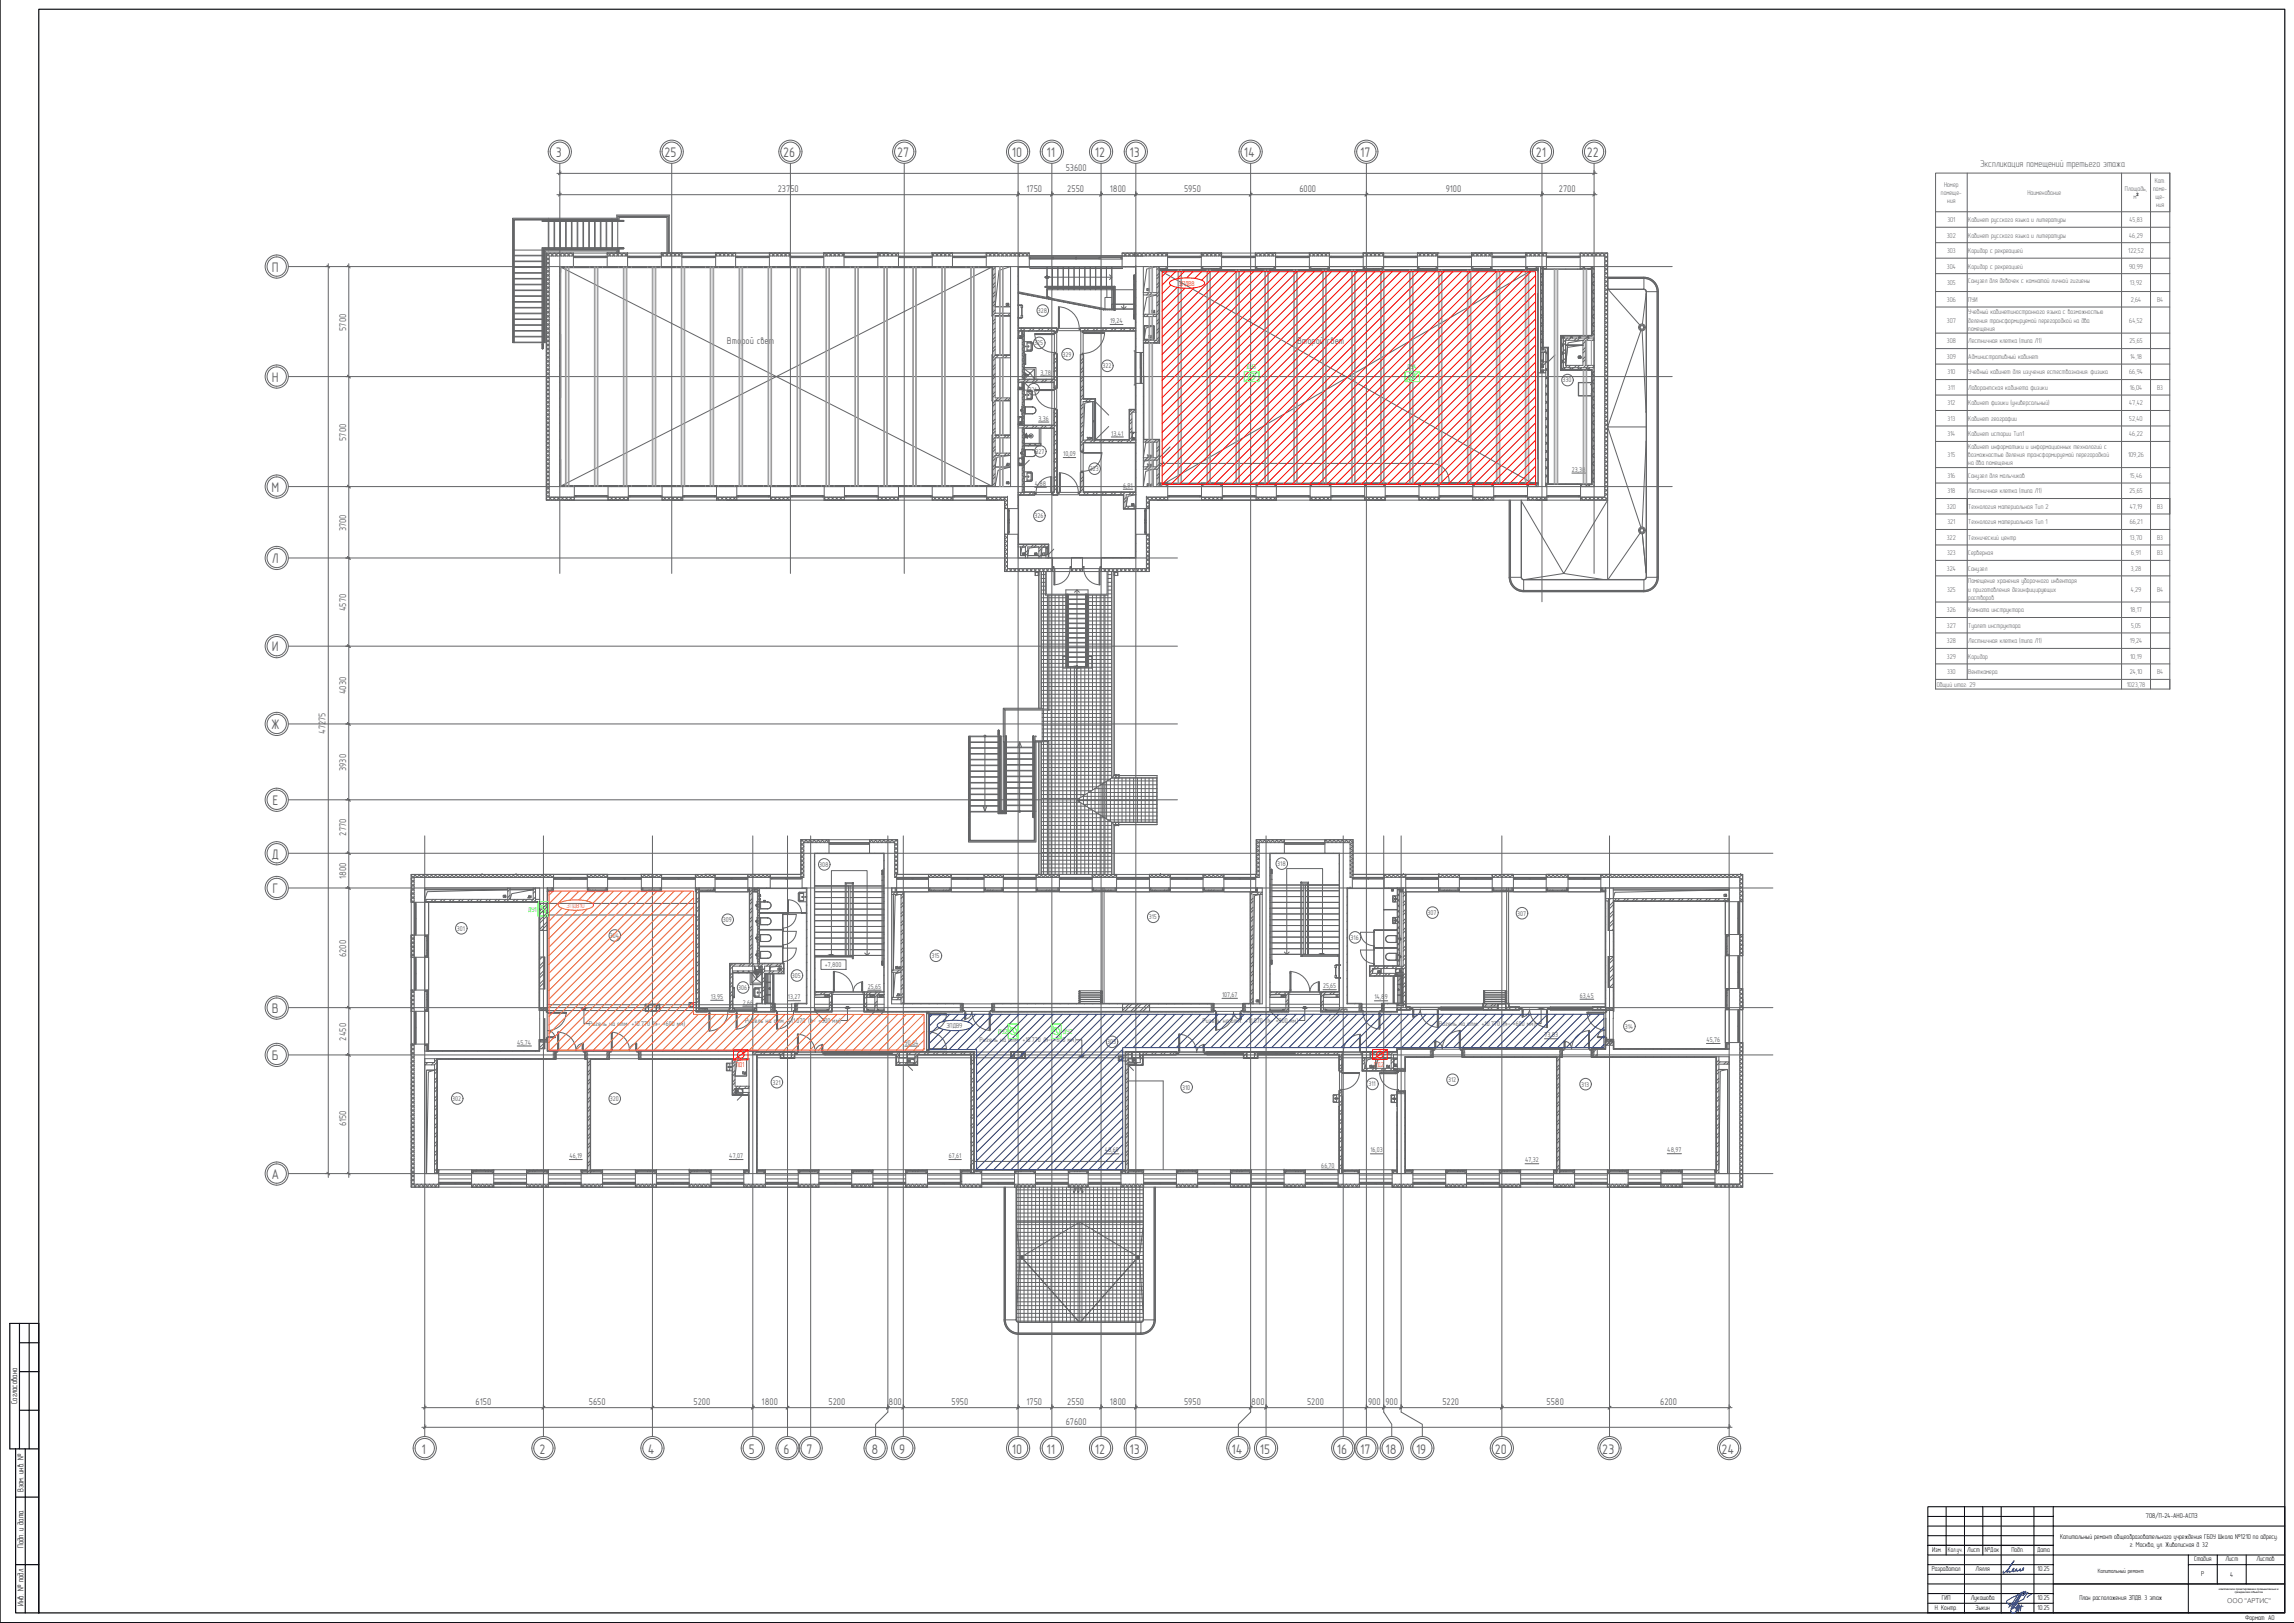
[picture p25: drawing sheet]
<svg xmlns="http://www.w3.org/2000/svg" width="1189mm" height="841mm" viewBox="0 0 1189 841" stroke-linecap="round" stroke-linejoin="round" font-family="sans-serif">
<defs><g id="words">
<g font-size="7.2" fill="#636466">
<text x="288" y="82">3</text>
<text x="344" y="82">25</text>
<text x="406" y="82">26</text>
<text x="465" y="82">27</text>
<text x="524" y="82">10</text>
<text x="542" y="82">11</text>
<text x="567" y="82">12</text>
<text x="585" y="82">13</text>
<text x="645" y="82">14</text>
<text x="705" y="82">17</text>
<text x="796" y="82">21</text>
<text x="822" y="82">22</text>
<text x="141" y="141">П</text>
<text x="141" y="198">Н</text>
<text x="141" y="255">М</text>
<text x="141" y="292">Л</text>
<text x="141" y="338">И</text>
<text x="140" y="378">Ж</text>
<text x="141" y="417">Е</text>
<text x="141" y="445">Д</text>
<text x="141" y="463">Г</text>
<text x="141" y="525">В</text>
<text x="141" y="549">Б</text>
<text x="141" y="611">А</text>
<text x="218" y="753">1</text>
<text x="280" y="753">2</text>
<text x="336" y="753">4</text>
<text x="388" y="753">5</text>
<text x="406" y="753">6</text>
<text x="418" y="753">7</text>
<text x="452" y="753">8</text>
<text x="466" y="753">9</text>
<text x="524" y="753">10</text>
<text x="542" y="753">11</text>
<text x="567" y="753">12</text>
<text x="585" y="753">13</text>
<text x="638" y="753">14</text>
<text x="653" y="753">15</text>
<text x="693" y="753">16</text>
<text x="705" y="753">17</text>
<text x="718" y="753">18</text>
<text x="734" y="753">19</text>
<text x="775" y="753">20</text>
<text x="830" y="753">23</text>
<text x="892" y="753">24</text>
</g>
<g font-size="5.1" fill="#636466">
<text x="552" y="88">53600</text>
<text x="1026" y="87">Экспликация помещений третьего этажа</text>
<text x="403" y="100">23750</text>
<text x="532" y="100">1750</text>
<text x="553" y="100">2550</text>
<text x="575" y="100">1800</text>
<text x="614" y="100">5950</text>
<text x="673" y="100">6000</text>
<text x="749" y="100">9100</text>
<text x="808" y="100">2700</text>
<text x="179" y="171" transform="rotate(-90 179 171)">5700</text>
<text x="377" y="178">Второй свет</text>
<text x="672" y="178">Второй</text>
<text x="688" y="178">свет</text>
<text x="179" y="228" transform="rotate(-90 179 228)">5700</text>
<text x="179" y="275" transform="rotate(-90 179 275)">3700</text>
<text x="179" y="317" transform="rotate(-90 179 317)">4570</text>
<text x="179" y="360" transform="rotate(-90 179 360)">4030</text>
<text x="169" y="380" transform="rotate(-90 169 380)">47275</text>
<text x="179" y="400" transform="rotate(-90 179 400)">3930</text>
<text x="179" y="433" transform="rotate(-90 179 433)">2770</text>
<text x="179" y="456" transform="rotate(-90 179 456)">1800</text>
<text x="179" y="496" transform="rotate(-90 179 496)">6200</text>
<text x="179" y="539" transform="rotate(-90 179 539)">2450</text>
<text x="179" y="584" transform="rotate(-90 179 584)">6150</text>
<text x="246" y="728">6150</text>
<text x="305" y="728">5650</text>
<text x="359" y="728">5200</text>
<text x="395" y="728">1800</text>
<text x="429" y="728">5200</text>
<text x="460" y="728">800</text>
<text x="493" y="728">5950</text>
<text x="532" y="728">1750</text>
<text x="553" y="728">2550</text>
<text x="575" y="728">1800</text>
<text x="614" y="728">5950</text>
<text x="648" y="728">800</text>
<text x="677" y="728">5200</text>
<text x="709" y="728">900</text>
<text x="718" y="728">900</text>
<text x="747" y="728">5220</text>
<text x="801" y="728">5580</text>
<text x="860" y="728">6200</text>
<text x="552" y="738">67600</text>
</g>
<g font-size="4.4">
<text x="9" y="728" transform="rotate(-90 9 728)">Согласовано</text>
<text x="12" y="773" transform="rotate(-90 12 773)">Взам. инв. №</text>
<text x="12" y="802" transform="rotate(-90 12 802)">Подп. и дата</text>
<text x="12" y="832" transform="rotate(-90 12 832)">Инв. № подл.</text>
</g>
<text font-size="3.8" x="1154" y="831">ООО &quot;АРТИС&quot;</text>
<g font-size="3.7" fill="#636466">
<text x="1117" y="95">Кат.</text>
<text x="1006" y="101">помеще-</text>
<text x="1008" y="97">Номер</text>
<text x="1051" y="101">Наименование</text>
<text x="1101" y="99">Площадь,</text>
<text x="1116" y="99">поме-</text>
<text x="1009" y="105">ния</text>
<text x="1106" y="103">м</text>
<text x="1117" y="103">ще-</text>
<text x="1117" y="107">ния</text>
<text x="1009" y="115">301</text>
<text x="1020" y="115">Кабинет русского языка и литературы</text>
<text x="1104" y="115">45,83</text>
<text x="1009" y="123">302</text>
<text x="1020" y="123">Кабинет русского языка и литературы</text>
<text x="1103" y="123">46,29</text>
<text x="1009" y="131">303</text>
<text x="1020" y="131">Коридор с рекреацией</text>
<text x="1103" y="131">122,52</text>
<text x="1009" y="139">304</text>
<text x="1020" y="139">Коридор с рекреацией</text>
<text x="1103" y="139">90,99</text>
<text x="1009" y="148">305</text>
<text x="1020" y="147">Санузел для девочек с комнатой личной гигиены</text>
<text x="1104" y="148">13,92</text>
<text x="1009" y="156">306</text>
<text x="1020" y="156">ПУИ</text>
<text x="1104" y="156">2,64</text>
<text x="1118" y="156">В4</text>
<text x="1009" y="167">307</text>
<text x="1020" y="163">Учебный кабинетиностранного языка с возможностью</text>
<text x="1020" y="167">деления трансформируемой перегородкой на два</text>
<text x="1104" y="167">64,52</text>
<text x="1020" y="171">помещения</text>
<text x="1009" y="178">308</text>
<text x="1020" y="178">Лестничная клетка (типа Л1)</text>
<text x="1104" y="178">25,65</text>
<text x="1009" y="186">309</text>
<text x="1020" y="186">Административный кабинет</text>
<text x="1104" y="186">14,18</text>
<text x="1009" y="194">310</text>
<text x="1020" y="194">Учебный кабинет для изучения естествознания: физика</text>
<text x="1103" y="194">66,94</text>
<text x="1010" y="202">311</text>
<text x="1020" y="202">Лаборантская кабинета физики</text>
<text x="1104" y="202">16,04</text>
<text x="1118" y="202">В3</text>
<text x="1009" y="210">312</text>
<text x="1020" y="210">Кабинет физики (универсальный)</text>
<text x="1103" y="210">47,42</text>
<text x="1009" y="218">313</text>
<text x="1020" y="218">Кабинет географии</text>
<text x="1104" y="218">52,40</text>
<text x="1009" y="226">314</text>
<text x="1020" y="226">Кабинет истории Тип1</text>
<text x="1103" y="226">46,22</text>
<text x="1020" y="233">Кабинет информатики и информационных технологий с</text>
<text x="1009" y="237">315</text>
<text x="1020" y="237">возможностью деления трансформируемой перегородкой</text>
<text x="1103" y="237">109,26</text>
<text x="1020" y="241">на два помещения</text>
<text x="1009" y="248">316</text>
<text x="1020" y="248">Санузел для мальчиков</text>
<text x="1104" y="248">15,46</text>
<text x="1009" y="256">318</text>
<text x="1020" y="256">Лестничная клетка (типа Л1)</text>
<text x="1104" y="256">25,65</text>
<text x="1009" y="264">320</text>
<text x="1020" y="264">Технология материальная Тип 2</text>
<text x="1104" y="264">47,19</text>
<text x="1118" y="264">В3</text>
<text x="1009" y="272">321</text>
<text x="1020" y="272">Технология материальная Тип 1</text>
<text x="1104" y="272">66,21</text>
<text x="1009" y="280">322</text>
<text x="1020" y="280">Технический центр</text>
<text x="1104" y="280">13,70</text>
<text x="1118" y="280">В3</text>
<text x="1009" y="288">323</text>
<text x="1020" y="288">Серверная</text>
<text x="1105" y="288">6,91</text>
<text x="1118" y="288">В3</text>
<text x="1009" y="296">324</text>
<text x="1020" y="296">Санузел</text>
<text x="1104" y="296">3,28</text>
<text x="1020" y="302">Помещение хранения уборочного инвентаря</text>
<text x="1009" y="307">325</text>
<text x="1020" y="307">и приготовления дезинфицирующих</text>
<text x="1020" y="311">растворов</text>
<text x="1104" y="307">4,29</text>
<text x="1118" y="307">В4</text>
<text x="1009" y="317">326</text>
<text x="1020" y="317">Комната инструктора</text>
<text x="1104" y="317">18,17</text>
<text x="1009" y="325">327</text>
<text x="1020" y="325">Туалет инструктора</text>
<text x="1104" y="325">5,05</text>
<text x="1009" y="333">328</text>
<text x="1020" y="333">Лестничная клетка (типа Л1)</text>
<text x="1104" y="333">19,24</text>
<text x="1009" y="341">329</text>
<text x="1020" y="341">Коридор</text>
<text x="1104" y="341">10,19</text>
<text x="1009" y="349">330</text>
<text x="1020" y="349">Венткамера</text>
<text x="1104" y="349">24,10</text>
<text x="1118" y="349">В4</text>
<text x="1004" y="356">Общий итог: 29</text>
<text x="1102" y="356">1023,78</text>
</g>
<g font-size="3.7" fill="#f00">
<text x="611" y="148">ЗПДВ8</text>
<text x="381" y="553">ПД1</text>
<text x="712" y="553">ПД2</text>
</g>
<g font-size="3.7" fill="#0f0">
<text x="646" y="191">ДУ3</text>
<text x="729" y="191">ДУ4</text>
<text x="274" y="473">ДУ1</text>
<text x="517" y="536">ДУ2</text>
<text x="551" y="536">ДУ2</text>
</g>
<text font-size="3.7" fill="#f26722" x="294" y="470">ЗПДВ10</text>
<text font-size="3.7" fill="#22346e" x="491" y="533">ЗПДВ9</text>
<g font-size="3.7">
<text x="1112" y="787">708/П-24-АНО-АСПЗ</text>
<text x="1068" y="797">Капитальный ремонт общеобразовательного учреждения ГБОУ Школа №1210 по адресу:</text>
<text x="1104" y="801">г. Москва, ул. Живописная д. 32</text>
<text x="1001" y="804">Изм.</text>
<text x="1010" y="804">Кол.уч.</text>
<text x="1020" y="804">Лист</text>
<text x="1029" y="804">№Док</text>
<text x="1042" y="804">Подп.</text>
<text x="1056" y="804">Дата</text>
<text x="1137" y="809">Стадия</text>
<text x="1153" y="809">Лист</text>
<text x="1169" y="809">Листов</text>
<text x="1001" y="814">Разработал</text>
<text x="1024" y="814">Лялля</text>
<text x="1056" y="814">10.25</text>
<text x="1141" y="817">Р</text>
<text x="1156" y="817">4</text>
<text x="1006" y="829">ГИП</text>
<text x="1021" y="829">Лукашова</text>
<text x="1056" y="829">10.25</text>
<text x="1078" y="829">План расположения ЗПДВ. 3 этаж</text>
<text x="1003" y="834">Н. Контр.</text>
<text x="1024" y="834">Зыкин</text>
<text x="1056" y="834">10.25</text>
<text x="1163" y="840">Формат A0</text>
</g>
<g font-size="3.6" fill="#636466">
<text x="538" y="162">328</text>
<text x="575" y="167">19,24</text>
<text x="536" y="179">325</text>
<text x="551" y="185">329</text>
<text x="571" y="191">322</text>
<text x="539" y="194">3,78</text>
<text x="533" y="203">324</text>
<text x="810" y="198">330</text>
<text x="538" y="218">3,36</text>
<text x="576" y="226">13,41</text>
<text x="537" y="235">327</text>
<text x="551" y="236">10,09</text>
<text x="565" y="244">323</text>
<text x="815" y="244">23,38</text>
<text x="536" y="252">4,88</text>
<text x="582" y="253">6,91</text>
<text x="536" y="269">326</text>
<text x="425" y="449">308</text>
<text x="662" y="449">318</text>
<text x="375" y="478">309</text>
<text x="595" y="476">315</text>
<text x="740" y="474">307</text>
<text x="786" y="474">307</text>
<text x="237" y="482">301</text>
<text x="316" y="486">304</text>
<text x="700" y="487">316</text>
<text x="483" y="496">315</text>
<text x="427" y="501">+7,800</text>
<text x="410" y="507">305</text>
<text x="383" y="513">306</text>
<text x="450" y="512">25,65</text>
<text x="686" y="512">25,65</text>
<text x="368" y="518">13,95</text>
<text x="385" y="521">2,66</text>
<text x="408" y="518">13,27</text>
<text x="633" y="517">107,67</text>
<text x="712" y="518">14,89</text>
<text x="819" y="517">63,45</text>
<text x="305" y="532">Ригель на отм. +10.770 (h</text>
<text x="344" y="532">=600 мм)</text>
<text x="386" y="530">Ригель на отм. +11.070 (h</text>
<text x="424" y="530">=300 мм)</text>
<text x="623" y="530">Ригель на отм. +11.070 (h</text>
<text x="661" y="530">=300 мм)</text>
<text x="746" y="532">Ригель на отм. +10.770 (h</text>
<text x="784" y="532">=600 мм)</text>
<text x="842" y="533">314</text>
<text x="800" y="538">73,83</text>
<text x="884" y="540">45,76</text>
<text x="268" y="541">45,74</text>
<text x="469" y="541">90,64</text>
<text x="508" y="540">Ригель на отм</text>
<text x="528" y="540">. +10.770 (h</text>
<text x="546" y="540">=600 мм)</text>
<text x="574" y="541">303</text>
<text x="400" y="562">321</text>
<text x="709" y="563">311</text>
<text x="750" y="561">312</text>
<text x="819" y="563">313</text>
<text x="613" y="565">310</text>
<text x="234" y="570">302</text>
<text x="316" y="571">320</text>
<text x="573" y="597">48,69</text>
<text x="710" y="597">16,03</text>
<text x="864" y="597">48,97</text>
<text x="295" y="600">46,19</text>
<text x="378" y="600">47,07</text>
<text x="492" y="600">67,61</text>
<text x="685" y="605">66,70</text>
<text x="790" y="602">47,32</text>
</g>
<text font-size="3.2" x="1087" y="815">Капитальный ремонт</text>
<g font-size="2" fill="#636466">
<text x="340" y="531">риг .</text>
<text x="421" y="530">риг .</text>
<text x="658" y="530">риг .</text>
<text x="780" y="531">риг .</text>
<text x="542" y="540">риг</text>
<text x="546" y="540">.</text>
</g>
<g font-size="1.4">
<text x="1150" y="824">комплексное проектирование промышленных и</text>
<text x="1158" y="826">гражданских объектов</text>
</g>
</g></defs>
<g fill="none" stroke="#636466" stroke-width=".52">
<path d="M1020 90v168M1099 90v168M1115 90v168M1124 90v168M1125 90h-122v168M1003 118h121M1003 110h121M290 138l225 114M515 138l-225 114M524 138l-6 2-2 19h8M601 140l196 112M797 138l-196 114"/>
<path d="M1003 134h121M1003 126h121M521 157h1v1zM522 158h1M523 158h.1M523 157v1M523 157h.1M523 157h-1v1h1M1003 159h121M1003 151h121M1003 142h121M528 174h1l-1 1z"/>
<path d="M528 172l2-1v4h-2zM529 174h.1M529 174v1M529 175h.1M811 179h9l-8 1-1 9zM811 176v13M820 176l-7 2-2 11M1003 173h121M818 185v1zM819 185h.1M819 185v-1v2M819 185v1"/>
<path d="M1003 197h121M1003 189h121M1003 181h121M528 216h2v4h-2v-3l2-1M528 219h1l-1 1zM529 219h.1M529 219v1v-1M1003 213h121M1003 205h121M561 228l1-19 4-1v20M563 227h1v1h-1M564 227h.1"/>
<path d="M564 227h1v1zM565 228v-1h1v1M593 237l1-7 4-1v8M595 236v1M595 236h.1M596 236v1zM596 237v-1h1v1M1003 229h121M1003 221h121M589 256l-4 1-1 5M593 242v-3l5-1v4M593 252l1-8 4-1v9"/>
<path d="M595 240v1v1M595 241h.1M596 241v1zM596 242v-2l1 1v-1v2M1003 258h121zM1003 250h121M1003 242h121M586 261h1v1zM587 261h.1M587 261l1 1M588 261h-1M588 261h-1v1h1"/>
<path d="M588 261h.1M588 262h.1M1003 274h121M1020 266v-8v94M1099 266v-8v99M1115 266v-8v99M529 283v5h2M530 287v1zM531 287h.1M531 287v-1v2v-1M531 283l-1 1-1 4M536 286v2z"/>
<path d="M537 287h.1M537 287v-1v2v-1M538 287h.1M538 283l-5 1v4h5M1003 298h121M1003 290h121M1003 282h121M1003 320h121M1003 312h121M1003 336h121M1003 328h121M553 340h-2v6h15v-6h-2"/>
<path d="M1003 352h121M1003 344h121M1125 352v5h-122v-99v8h121v-8v99M284 521h108M284 524h108M422 520h36M422 524h36M658 520h36M658 524h36M724 520h108M724 523h108M392 548h332"/>
<path d="M392 545h332"/>
</g>
<path d="M1125 90v20" fill="none" stroke="#636466" stroke-width=".52"/>
<path d="M1107 100h1l-1 1h1" fill="none" stroke="#636466" stroke-width=".52"/>
<g fill="none" stroke="#636466" stroke-width=".52">
<path d="M283 131h250v7h-5v20M283 131v128h238v37h25M283 140h.1M283 137l2 2M283 135l2 2M283 133h.1M283 140l2 1M283 133l2 2M283 131l2 2M285 133v125h13M285 133h12M285 138l-2 1"/>
<path d="M285 134l-2 1M285 136l-2 1M285 131l-2 2M285 131l2 2M287 131l-1 2M287 131l2 2M288 131h.1M289 131l-1 2M289 131l2 2M290 131h.1M291 131l-1 2M292 131l1 2"/>
<path d="M294 131l-2 2M294 131l1 2M295 131h.1M296 131l-2 2M296 131l1 1M297 132l-1 1M297 131v7M315 133h10M315 131v7h10v-7l-1 2M315 131l1 2M317 131l-2 2M317 131l2 2"/>
<path d="M319 131l-2 2M319 131l2 2M321 131l-1 2M321 131l2 2M323 131l-1 2M323 131l2 2M325 131h.1M343 131v7h10v-7M343 133h10M343 131l1 2M343 131h.1M344 131h.1"/>
<path d="M344 131l-1 2M345 131l1 2M347 131l-2 2M347 131l1 2M347 133l2-2 1 2M351 131l-2 2M351 131l2 2M353 131l-2 2M353 131h.1M371 131v7h10v-7M371 133h10M371 132l1 1"/>
<path d="M372 131l-1 1M372 131l2 2M372 131h.1M374 131l-1 2M374 131l2 2M376 131l-1 2M376 131l2 2M378 131l-1 2M379 131l1 2M380 131l-1 2M381 131v1M381 133h.1"/>
<path d="M399 131v7h10v-7M399 133h10M399 132v1M400 131l-1 1M400 131l1 2M401 131h.1M402 131l-2 2M402 131l1 2M404 131l-2 2M404 131l2 2M406 131l-2 2M406 131l2 2"/>
<path d="M407 131h.1M408 131l-1 2M408 131l1 1M409 132v1M427 131v7h10v-7M427 131h.1M427 131l2 2M429 131l-1 2M430 131l1 2M431 131l-1 2M432 131l1 2M434 131l-2 2"/>
<path d="M434 131l1 2M434 131h.1M436 131l-2 2M436 131l1 2h-10M437 132l-1 1M455 133h11M457 131l-2 2M457 131l2 2M459 131l-2 2M459 131l2 2M461 131l-1 2M461 131l2 2"/>
<path d="M463 131l-1 2M463 131l2 2M465 131l-1 2M466 131h.1M466 131v7h-11v-7l1 2M483 131v7h11v-7M483 133h11M483 132l1 1M484 131l-1 1M485 131l1 2M487 131l-2 2M487 131l1 2"/>
<path d="M487 131h.1M489 131h.1M489 131l-2 2M489 131l1 2M491 131l-2 2M491 131l2 2M493 131l-2 2M493 131l1 1M494 133h.1M511 131v7h4M511 131h.1M511 132l1 1"/>
<path d="M512 131l-1 1M512 131l2 2M514 131l-1 2M514 131l2 2M516 138h8v24M516 131l-1 2M516 131l2 2M517 131h.1M518 131l-1 2M519 131l1 2M519 131h.1M521 131l-2 2"/>
<path d="M521 131l1 2M523 131l-2 2M523 131l1 2M525 131l-2 2M525 131l1 2M526 131h.1M527 131l-2 2M527 131l2 2M528 131h.1M529 131l-2 2M529 131l2 2M531 131l-1 2"/>
<path d="M531 131l2 2M533 131l-1 2M582 133h.1M582 131v1M582 131l2 2M584 131l-1 2M584 131l2 2M586 131l-1 2M586 131l2 2M588 131h.1M588 131l-1 2M589 131l1 2"/>
<path d="M589 138h.1M589 138h-7v-7h251v128h-237M591 131l-2 2M591 131l1 2M593 131l-2 2M593 131h.1M593 131l1 2M595 131l-2 2M595 131l1 2M597 131l-2 2M597 131l2 2M599 131l-2 2"/>
<path d="M599 131l2 2M600 138h-7v14M601 138h3M601 131l-1 2M601 131l2 2M603 131l-1 2M603 131l2 2h-94M604 131h.1M605 131l-1 2M605 131v7h18v-7l1 2M623 133h10M623 131h.1"/>
<path d="M623 133l2-2 1 2M623 138h9M627 131l-2 2M627 131l1 2M629 131l-2 2M629 131l1 2M631 131l-2 2M631 131l2 2M631 131h.1M651 131v7h-18v-7l-2 2M651 132l1 1M651 138h9"/>
<path d="M652 131l-1 2h10M652 131l2 2M653 131h.1M654 131l-1 2M654 131l2 2M655 131h.1M656 131l-1 2M656 131l2 2M658 131l-1 2M659 131l1 2M660 131h.1M660 131l-1 2"/>
<path d="M661 131h.1M661 131v7h18v-7M679 133h10M679 132v1M679 138h9M680 131l-1 1M680 131l1 2M682 131l-2 2M682 131l1 2M683 131h.1M684 131l-2 2M684 131l2 2"/>
<path d="M684 131h.1M686 131l-2 2M686 131l2 2M688 131l-1 2M688 131l1 1M689 131v7h17v-7M689 132v1M706 133h11M706 132l1 1M706 132h.1M707 131l-1 1M707 138h9"/>
<path d="M707 131l2 2M708 131h.1M709 131l-1 2M710 131l1 2M711 131l-1 2M712 131l1 2M712 131h.1M714 131l-2 2M714 131l1 2M716 131l-2 2M716 131l1 1M717 132l-1 1"/>
<path d="M717 131v7h18v-7M735 131h.1M735 131l1 2M735 138h9M736 131h.1M737 131l-2 2M737 131h.1M737 131l2 2M739 131l-1 2M739 131l2 2M741 131l-1 2M741 131l2 2"/>
<path d="M743 131l-1 2M743 131l2 2h-10M745 131l-1 2M745 131v7h18v-7l1 2M763 133h10M763 138h9M764 131l-1 2M765 131l1 2M765 131h.1M767 131l-2 2M767 131l1 2M769 131l-2 2"/>
<path d="M769 131l1 2M771 131l-2 2M771 131l2 2M773 131l-2 2M773 131h.1M773 131v7h18v-7M791 133h10M791 132l1 1M791 131h.1M792 131l-1 1M792 131l2 2M794 131l-1 2"/>
<path d="M794 131l2 2M796 131l-1 2M796 131l2 2M797 140h.1M797 138v1M798 131l-1 2M799 131l1 2M799 131h.1M801 131l-2 2M801 131v1M801 131h.1M801 131v7h-10"/>
<path d="M801 132v1M819 133h13v125h-13M819 131v7h7M819 131h.1M819 132v1M820 131l-1 1M820 131l1 2M822 131l-2 2M822 131l1 2M824 131l-2 2M824 131l2 2M826 131l-2 2"/>
<path d="M826 131l2 2M828 131h.1M828 131l-1 2M828 131l2 2M830 131h.1M830 131l-1 2M830 131l3 3M832 139l1 1M832 137l1 1M832 134l1 2M832 131l-1 2M833 131v1"/>
<path d="M833 132l-1 2M833 137l-1 1M833 135l-1 1M833 139l-1 1M833 135h.1M833 133h.1M833 139h.1M283 148h.1M283 159l2 1M283 157l2 1M283 154l2 2M283 152l2 2"/>
<path d="M283 150l2 2M283 148l2 2M283 146l2 1M283 144l2 1M283 142l2 1M285 140l-2 2M285 142l-2 2M285 144l-2 2M285 146l-2 2M285 149l-2 1M285 151l-2 1M285 153l-2 1"/>
<path d="M285 155l-2 1M285 157l-2 2M285 159l-2 2M528 158v7M593 153v10M832 160l1 1M832 158l1 1M832 156l1 1M832 154l1 1M832 151l1 2M832 149l1 2M832 147l1 2"/>
<path d="M832 145l1 2M832 143l1 1M832 141l1 1M833 141l-1 1M833 149l-1 2M833 158l-1 1M833 143l-1 2M833 145l-1 2M833 147l-1 2M833 152l-1 1M833 154l-1 1M833 156l-1 1"/>
<path d="M833 147h.1M833 158h.1M833 145h.1M833 150h.1M833 156h.1M833 149h.1M833 144h.1M283 162h.1M283 170h.1M283 180l2 1M283 178l2 1M283 176l2 1"/>
<path d="M283 174l2 1M283 171l2 2M283 169l2 2M283 167l2 2M283 165l2 2M283 163l2 1M283 161l2 1M285 161l-2 2M285 163l-2 2M285 165l-2 2M285 168l-2 1M285 170l-2 1"/>
<path d="M285 172l-2 1M285 174l-2 1M285 176l-2 2M285 178l-2 2M524 163v21M528 171v26M589 171v28h2M593 164v12M826 176v13M832 179l1 2M832 177l1 1M832 175l1 1"/>
<path d="M832 173l1 1M832 171l1 1M832 168l1 2M832 166l1 2M832 164l1 2M832 162l1 2M833 166l-1 2M833 171l-1 1M833 175l-1 1M833 162l-1 2M833 169l-1 1M833 160l-1 2"/>
<path d="M833 164l-1 2M833 173l-1 1M833 177l-1 2M833 179l-1 2M833 169h.1M833 161h.1M833 167h.1M833 172h.1M833 178h.1M833 180h.1M833 168h.1M283 184h.1"/>
<path d="M283 192h.1M283 199l2 2M283 197l2 1M283 195l2 1M283 193l2 1M283 191l2 1M283 188l2 2M283 186l2 2M283 184l2 2M283 182l2 2M285 180l-2 2M285 182l-2 2"/>
<path d="M285 185l-2 1M285 187l-2 1M285 189l-2 1M285 191l-2 1M285 193l-2 2M285 195l-2 2M285 197l-2 2M285 199l-2 2M524 185v21M528 198v57M589 183h2M592 183h1"/>
<path d="M592 199h1M797 193h3M798 183v5M798 189v2M798 192v1M832 198l1 2M832 196l1 1M832 194l1 1M832 192l1 1M832 190l1 1M832 188l1 1M832 185l1 2"/>
<path d="M832 183l1 2M832 181l1 2M833 196l-1 2M833 188l-1 1M833 190l-1 1M833 198l-1 2M833 181l-1 2M833 183l-1 2M833 186l-1 1M833 192l-1 1M833 194l-1 2M833 191h.1"/>
<path d="M833 183h.1M833 189h.1M833 194h.1M833 186h.1M833 199h.1M283 217h.1M283 218l2 2M283 216l2 1M283 214l2 1M283 212l2 1M283 210l2 1M283 208l2 1"/>
<path d="M283 205l2 2M283 203l2 2M283 201l2 2M285 202l-2 1M285 204l-2 1M285 206l-2 1M285 208l-2 1M285 210l-2 2M285 212l-2 2M285 214l-2 2M285 216l-2 2M285 219l-2 1"/>
<path d="M524 207v19M589 214v14M832 219l1 2M832 217l1 2M832 215l1 2M832 213l1 1M832 211l1 1M832 209l1 1M832 207l1 1M832 204l1 2M832 202l1 2M832 200l1 2"/>
<path d="M833 200l-1 2M833 205l-1 1M833 217l-1 2M833 219l-1 2M833 202l-1 2M833 207l-1 1M833 209l-1 1M833 211l-1 1M833 213l-1 2M833 215l-1 2M833 203h.1M833 214h.1"/>
<path d="M833 201h.1M833 206h.1M833 212h.1M833 217h.1M283 231h.1M283 229h.1M283 239l2 2M283 237l2 2M283 235l2 2M283 233l2 1M283 231l2 1M283 229l2 1"/>
<path d="M283 227l2 1M283 224l2 2M283 222l2 2M283 220l2 2M285 221l-2 1M285 223l-2 1M285 225l-2 1M285 227l-2 2M285 229l-2 2M285 231l-2 2M285 233l-2 2M285 236l-2 1"/>
<path d="M285 238l-2 1M285 240l-2 1M524 236v16h-8M524 227v8M593 229v8M593 238v4M832 238l1 2M832 236l1 2M832 234l1 2M832 232l1 2M832 230l1 1M832 228l1 1"/>
<path d="M832 226l1 1M832 224l1 1M832 221l1 2M833 226l-1 1M833 230l-1 2M833 234l-1 2M833 228l-1 1M833 222l-1 1M833 224l-1 1M833 232l-1 2M833 236l-1 2M833 239l-1 1"/>
<path d="M833 225h.1M833 236h.1M833 223h.1M833 228h.1M833 234h.1M833 239h.1M833 233h.1M833 221h.1M833 235h.1M833 227h.1M283 251h.1M283 258l1 1"/>
<path d="M283 256l3 3M283 254l2 2M283 252l2 2M283 250l2 1M283 248l2 1M283 246l2 1M283 244l2 1M283 241l2 2M285 242l-2 1M285 244l-2 1M285 246l-2 2M285 248l-2 2"/>
<path d="M285 250l-2 2M285 252l-2 2M285 255l-2 1M285 257l-2 1M286 258l-2 1M287 258l1 1M288 259h.1M288 258l-2 1M289 258l1 1M289 259h.1M290 258l-1 1M290 252h.1"/>
<path d="M291 258l1 1M291 259h.1M292 258l-1 1M293 258l1 1M294 258l-1 1M295 258l2 1M296 258l-1 1M297 258h1M298 259h-1M298 252v7M315 259v-7h11v7M315 258h11"/>
<path d="M315 259h1M316 258h-1M316 258l2 1M318 258l-2 1M318 258l2 1M320 259h.1M320 258l-2 1M321 258l1 1M322 258l-2 1M323 258l1 1M324 258l-2 1M325 258h1"/>
<path d="M326 258l-1 1M343 258h11M344 258l1 1M344 259h.1M345 258l-1 1M346 258l1 1M347 258l-1 1M348 258l2 1M349 258l-1 1M350 258l2 1M352 258l-2 1M352 258l2 1v-7h-11v7"/>
<path d="M354 258l-2 1M371 259v-7h11v7M372 259h.1M373 258l-2 1M374 258l1 1M375 258l-2 1M376 258l1 1M377 258l-1 1M378 258l1 1M379 258l-1 1M380 258l1 1M381 258l-1 1"/>
<path d="M382 258h-11l2 1M399 259v-7h11v7M399 258h11M399 258l2 1M400 258l-1 1M401 258l2 1M402 258l-1 1M403 258l2 1M405 258l-2 1M405 258l2 1M407 258l-2 1M407 259h.1"/>
<path d="M408 258l1 1M408 259h.1M409 258l-2 1M410 259h-1M410 258h.1M427 259v-7h11v7M427 258h11M427 258l1 1M428 259h.1M428 258h-1M429 258l1 1M430 258l-1 1"/>
<path d="M431 258l1 1M432 258l-1 1M433 258l1 1M434 258l-1 1M435 258l2 1M436 259h.1M436 258l-1 1M437 258h1M438 259h-1M455 259v-7h11v7M455 258h11M455 259h1"/>
<path d="M456 258h-1M456 258l2 1M458 258l-2 1M458 258l2 1M460 258l-2 1M460 259h.1M461 258l1 1M462 258l-2 1M463 258l1 1M464 259h.1M464 258l-1 1M465 258h1"/>
<path d="M466 258l-1 1M483 258h11l-2 1M484 258l1 1M485 258l-1 1M486 258l2 1M487 258l-1 1M488 258l2 1M489 258l-1 1M490 258l2 1M491 259h.1M492 258l-2 1M492 258l2 1v-7h-11v7"/>
<path d="M494 259h.1M513 258l-2 1M513 259h.1M514 258l1 1M514 252h-3v7M515 258l-2 1M516 258l1 1M517 258l-1 1M518 258l1 1M519 259h.1M519 258l-1 1M520 258l2 2"/>
<path d="M521 258h1v6M521 258l-1 1M522 258h.1M522 258h-11l2 1M522 259l-1 1 1 2M528 257v7h-7M589 252v10M593 243v9h7M594 258h.1M594 258v6M594 258h11M594 260l2 1"/>
<path d="M594 258l2 1M596 258l-2 1M596 260l-2 1M596 259v37h-26M596 258l2 1M598 258l-2 1M598 258l2 1M600 258l-2 1M601 258l1 1M601 252h3M602 258l-2 1M602 259h.1"/>
<path d="M603 258l1 1M604 258l-1 1M605 258h.1M605 252h.1M605 252v7M605 259h.1M623 258h10M623 252v7M623 259h.1M623 258h.1M623 252h10M624 258l1 1"/>
<path d="M625 258l-1 1M626 258l1 1M627 258l-1 1M628 258l2 1M629 259h.1M629 258l-1 1M630 258l2 1M630 259h.1M632 258l-2 1M632 258l1 1M633 259v-7h18v7M633 258l-1 1"/>
<path d="M651 258h10M651 258l2 1M652 252h9M653 258l-2 1M654 258l1 1M655 258l-2 1M656 258l1 1M657 258l-1 1M658 258l1 1M659 258l-1 1M660 258l1 1v-7h18v7M661 258l-1 1"/>
<path d="M680 252h9M680 259h.1M680 258l-1 1M681 258l2 1M682 259h.1M682 258l-1 1M683 258l2 1M685 258l-2 1M685 258l2 1M687 258l-2 1M688 258l1 1M689 258l-2 1"/>
<path d="M690 258h.1M690 259h-1M690 259v-7h17v7M690 258h-11l2 1M707 258h11M707 258h.1M707 258l1 1M708 259h.1M708 258h-1M708 252h9M709 258l1 1M710 259h.1"/>
<path d="M710 258l-1 1M711 258l1 1M712 258l-1 1M713 258l1 1M714 258l-1 1M715 258l2 1M716 258l-1 1M717 258h1l-1 1M718 259v-7h17v7M735 258h11M735 258h.1M735 259h1"/>
<path d="M736 258h-1M736 252h9M736 258l2 1M738 258l-2 1M738 258l2 1M740 258l-2 1M741 258l1 1M742 258l-2 1M743 258l1 1M744 258l-1 1M745 258l1 1M746 259v-7h17v7"/>
<path d="M746 258l-1 1M763 258h11M764 258l1 1M764 252h9M765 258l-1 1M766 258l2 1M767 258l-1 1M768 258l2 1M769 258l-1 1M770 258l2 1M772 258l-2 1M772 258l2 1"/>
<path d="M773 259h.1M774 258l-2 1M774 252h17M774 252v7M792 258h10M792 252v7M792 258l1 1M793 258l-1 1M794 258l1 1M795 258l-2 1M796 258l1 1M797 258l-1 1"/>
<path d="M797 251v1h-5M798 258l1 1M799 258l-1 1M800 258l1 1M801 252h1v7M801 258l-1 1M819 258l2 1M820 258l-1 1M821 258l2 1M823 258l-2 1M823 258l2 1M824 259h.1"/>
<path d="M825 258l-2 1M825 258l2 1M826 252h.1M826 252h-7v7M826 259h.1M827 258l-2 1M828 258l1 1M829 258l-2 1M830 258l1 1M831 258l-2 1M832 257l1 2M832 255l1 2"/>
<path d="M832 253l1 2M832 251l1 2M832 249l1 2M832 247l1 1M832 245l1 1M832 243l1 1M832 241l1 1M833 256l-1 1M833 253l-1 2M833 258l-1 1M833 247l-1 2M833 249l-1 2"/>
<path d="M833 251l-1 2M833 241l-1 1M833 243l-1 1M833 245l-1 1M833 247h.1M833 258h.1M833 245h.1M833 250h.1M833 256h.1M833 255h.1M521 277h7v5M521 277l1 2"/>
<path d="M522 277v18h23v1M522 261l-1 2 1 1M522 263v1M522 278l-1 2 1 1M589 264h7M594 279l2 1M594 262l2 1M595 277l-1 1M596 278l-2-1v18h-23v1M596 262l-2 1M596 279l-2 1M596 277h-7v12"/>
<path d="M521 293h.1M521 286l1 1M522 286l-1 2 1 2M522 291l-1 1 1 2M522 280l-1 2 1 1M522 282l-1 2 1 1M522 284l-1 2M522 289l-1 1 1 2M522 293l-1 1 1 2M522 295l-1 1M523 295l2 1M525 295l-2 1"/>
<path d="M525 295l2 1M526 296h.1M527 295l-2 1M527 295l2 1M528 283v6h3M528 296h.1M529 295l-2 1M529 295l2 1M531 295l-2 1M531 295l2 1M533 289h5M533 295l-1 1"/>
<path d="M534 295l1 1M535 295l-1 1M536 295l1 1M537 296h.1M537 295l-1 1M538 295l1 1M539 295l-1 1M540 289h2M540 295l1 1M540 296h.1M542 295l-2 1M542 295l2 1"/>
<path d="M542 296h.1M544 295l-2 1M544 295l1 1M545 296h.1M545 295l-1 1M545 294v-5h10v5M547 295h8M547 296h23M555 296v-1h6v1M555 295l1 1M556 295l-1 1M557 295l1 1"/>
<path d="M559 295l-2 1M559 295l2 1M561 295l-2 1M561 294v-5h10v5M562 295h8M571 296h.1M571 295h.1M572 295l1 1M573 295l-1 1M574 295l1 1M575 295l-1 1M576 295l2 1"/>
<path d="M578 295l-2 1M578 295l2 1M579 296h.1M580 295l-2 1M580 295l2 1M582 295l-2 1M582 295l2 1M584 295l-2 1M585 295l1 1M586 295l-1 1M587 295l1 1M588 295l-1 1"/>
<path d="M589 295l1 1M589 296h.1M590 295l-1 1M591 295l1 1M592 295l-1 1M593 296h.1M593 295l2 1M594 294l2 1M594 292l2 1M594 289l2 2M594 287l2 2M594 285l2 2"/>
<path d="M594 283l2 2M594 281l2 1M596 294l-3 2M596 285l-2 2M596 289l-2 2M596 291l-2 2M596 296h-1M596 295h.1M596 281l-2 1M596 283l-2 2M596 287l-2 2M596 287h.1"/>
<path d="M415 439l2 2M415 437l2 2M415 435l2 2M416 435l-1 1M417 437l-2 1M417 437h47v18h1M417 437v18M417 439l-2 1M417 435l2 2M418 435l-1 2M420 435l1 2M420 435l-1 2"/>
<path d="M422 435l1 2M422 435l-1 2M424 435l1 2M424 435l-1 2M426 435h.1M426 435l1 2M427 435l-2 2M428 435l2 2M429 435l-2 2M430 435v2M430 437v5M430 436l-1 1"/>
<path d="M451 437v5h7M451 435v2M451 437h.1M451 435l2 2M452 435l-1 1M453 435l2 2M454 435l-1 2M456 435l1 2M456 435h.1M456 435l-1 2M458 435l1 2M458 435l-1 2"/>
<path d="M460 435l1 2M460 435l-1 2M462 435l1 2M463 435l-2 2M464 439l1 1M464 437l1 1M464 435l1 1M464 435h.1M465 435l-2 2M465 437h.1M465 437l-1 1M465 439l-1 1"/>
<path d="M651 437h.1M651 440l2 1M651 435l2 2M653 438l-2 2M653 435l1 2M653 435l-2 3 2 1M655 435l2 2M656 435l-2 2M657 435l2 2M658 435l-2 2M659 435h.1M659 435l2 2"/>
<path d="M660 435l-2 2M661 435l2 2M661 435h.1M662 435l-2 2M664 435l1 2M664 435l-1 2M666 436l-1 1M666 435v2M666 437v5M687 437v5h7v6M687 435v2M687 435l1 2"/>
<path d="M687 435v1M689 435l1 2M690 435l-2 2M690 435h.1M691 435l2 2M692 435l-2 2M693 435l2 2M694 435l-2 2M695 435l2 2M696 435l-2 2M697 435l2 2M698 435h.1"/>
<path d="M698 435l-1 2M700 435l1 2M700 440l1 1M700 437l1 2M700 435l-1 2M701 438l-1 2M701 436l-1 2M213 456h.1M213 460l2 1M213 458l2 1M213 456l2 1M213 454l2 1"/>
<path d="M213 453h.1M215 455h72v5M215 455v159h283M215 456l-2 2M215 458l-2 2M215 453l1 2M215 453l-2 2M217 453l1 2M218 453l-2 2M218 453h.1M219 453l2 2M220 453l-2 2"/>
<path d="M221 453l2 2M222 453l-2 2M223 453l2 2M224 453l-2 2M225 453l2 2M226 453l-1 2M228 453l1 2M228 453l-1 2M230 453l1 2M230 453l-1 2M231 453h.1M232 453l1 2"/>
<path d="M232 453l-1 2M234 453l1 2M235 453l-2 2M236 453l2 2M237 453l-2 2M238 453h.1M238 453l2 2M239 453l-2 2M239 453h.1M240 453l2 2M241 453l-2 2M242 453h.1"/>
<path d="M242 453l2 2M243 453l-1 2M245 453l1 2M245 453l-1 2M247 453l1 2M247 453l-1 2M249 453l1 2M249 453l-1 2M250 453h.1M251 453l1 2M252 453l-2 2M253 453l2 2"/>
<path d="M254 453l-2 2M255 453l2 2M256 453l-2 2M257 453h.1M257 453l2 2M258 453l-2 2M259 453l2 2M260 453l-1 2M261 453l2 2M262 453l-1 2M264 453l1 2M264 453l-1 2"/>
<path d="M266 453l1 2M266 453l-1 2M267 453h.1M268 453l1 2M269 453l-2 2M270 453h.1M270 453l1 2M271 453h.1M271 453l-2 2M272 453l2 2M273 453l-2 2M274 453l2 2"/>
<path d="M275 453l-2 2M276 453l2 2M277 453l-2 2M278 453h.1M278 453l2 2M279 453l-1 2M281 453l1 2M281 453l-1 2M283 453l1 2M283 453l-1 2M285 453l1 2M285 453l-1 2"/>
<path d="M287 454l-1 1M287 455h17M287 453h17M304 453h11v2h-11zM304 454l1 1M305 453h-1M306 453l2 2M306 453h.1M307 453l-2 2M308 453l2 2M308 453h.1M309 453l-2 2"/>
<path d="M309 453h.1M310 453l2 2M311 453l-2 2M312 453l2 2M313 453l-1 2M315 453v1M315 453l-1 2M315 453h17v2h11v-2h-5M315 455h17M332 454l1 1M334 453l1 2M334 453l-1 2"/>
<path d="M336 453l1 2M336 453l-1 2M337 453h.1M338 453l1 2M339 453l-2 2M340 453l1 2M341 453l-2 2M342 453l1 1M343 455h17M360 453h11v2h-11zM360 453h-17l-2 2M360 454l1 1"/>
<path d="M361 453l2 2M362 453l-2 2M362 453h.1M363 453l2 2M364 453l-2 2M365 453l2 2M366 453l-1 2M368 453l1 2M368 453l-1 2M370 453l1 1M370 453l-1 2M371 455h17"/>
<path d="M371 453h17M388 453h11v2h-11zM388 454v1M389 453l1 2M389 453l-1 2M390 453h.1M391 453l1 2M392 453l-2 2M393 453l1 2M394 453l-2 2M395 453l2 2M396 453l-2 2"/>
<path d="M397 453l2 2M398 453l-2 2M399 455h16M399 453h16M399 454v1M415 449h.1M415 454l1 1M415 452l2 1M415 450l2 1M415 448l2 1M415 445h.1M415 443l2 2-2 2"/>
<path d="M415 446l2 1M415 441l2 2M417 455h-1v5h2v60h-8M417 443l-2 1M417 447l-2 2M417 451l-2 2M417 454l-2 1M417 449l-2 2M417 441l-2 1M422 442v72M464 452l1 1h16M464 454v1"/>
<path d="M464 450l1 1M464 441l1 2M464 447v1M464 445l1 2M464 443l1 2M464 448l1 1M464 448v1M465 453h.1M465 453v-18h-50v20h2M465 453v7M465 454l-1 1M465 452l-1 1"/>
<path d="M465 448h.1M465 450l-1 1M465 445h.1M465 443h.1M465 441h.1M465 441l-1 2M465 443l-1 2M465 445l-1 2M465 447l-1 1M465 455h188v-18h47v18h1v-20h-50v25M465 452h.1M481 455v-2h12v7"/>
<path d="M481 455v5M481 454v1M482 453h.1M482 453l2 2M483 453l-2 2M483 453h.1M484 453l2 2M485 453l-2 2M486 453l2 2M487 453l-2 2M488 453l2 2M489 453l-1 2"/>
<path d="M491 453l1 2M491 453l-1 2M492 453h.1M493 453h.1M493 454l-1 1M493 453h17M510 453l1 2M511 453h.1M512 453l1 2M512 453l-1 2M514 453l1 2M515 453l-2 2"/>
<path d="M515 453h-5v7M516 453l2 2M517 453l-2 2M518 453l2 2M519 453l-2 2M520 454l-1 1M537 453h-17v7M537 453l2 2M538 453l-1 1M539 453l2 2M540 453l-1 2M541 453l2 2"/>
<path d="M542 453l-1 2M544 453l1 2M544 453l-1 2M545 453h.1M546 453l1 2M546 453l-1 2M548 453l1 1M549 453l-2 2M549 453h.1M549 453h17M566 454v1M567 453l1 2"/>
<path d="M568 453l-2 2M569 453l2 2M570 453l-2 2M571 453l2 2M572 453l-2 2M573 453l2 2M574 453l-2 2M575 453l2 2M576 453l-1 2M578 453l1 1M578 453l-1 2M579 453h17"/>
<path d="M596 454v1M597 453l1 2M597 453l-1 2M598 453h.1M599 453l1 2M599 453l-1 2M601 453l1 2M601 453h.1M602 453l-2 2M603 453l2 2M604 453l-2 2M605 453l1 1"/>
<path d="M606 453l-2 2M606 455v-2h-10v7M606 455v5M606 455h.1M623 455v5M623 455h1M624 453l2 2M625 453l-2 2M626 453h.1M626 453l2 2M627 453l-1 2M628 453h.1"/>
<path d="M628 453l2 2M629 453h-6v2M629 453l-1 2M631 453l1 2M631 453l-1 2M633 453l1 2M633 453l-1 2M634 454v1M651 453h-17v7M651 454v1M651 454h.1M651 448h.1"/>
<path d="M651 451h.1M651 452h.1M651 440h.1M651 444h.1M651 446h.1M651 455h.1M651 450l2 2M651 441h.1M653 440l-2 2 2 1M653 442l-2 2 2 1M653 445l-2 1 2 2M653 447l-2 1 2 2"/>
<path d="M653 449l-2 1M653 451l-2 1 2 2M653 453l-2 2M700 448l1 2M700 444l1 1M700 442l1 1M700 454v1M700 452l1 2M700 450l1 2M700 446l1 1M701 455v5M701 443l-1 1"/>
<path d="M701 447l-1 1M701 449l-1 1M701 451l-1 2M701 453l-1 2M701 440l-1 2M701 445l-1 1M701 445h.1M701 455h201v159M701 453h16v7h7M701 453h.1M718 453l1 2M718 453l-1 1"/>
<path d="M720 453l1 2M720 453l-1 2M722 453l1 2M722 453l-1 2M724 453l1 2M725 453l-2 2M726 453l2 2M727 453l-2 2M727 453h.1M728 453h1l-2 2M729 454h.1M746 454h.1"/>
<path d="M746 454l1 1M746 453h.1M747 453l2 2M748 453l-2 2M749 453l2 2M750 453l-1 2M750 453h.1M751 453h50v7M751 453l2 2M752 453l-1 2M754 453l1 2M754 453l-1 2"/>
<path d="M755 453h.1M756 453v1M756 453h.1M756 453v7M756 453l-1 2M773 453v7M773 454l1 1M773 453h.1M775 453l1 2M775 453l-1 2M777 453l1 2M778 453l-2 2"/>
<path d="M779 453l2 2M780 453l-2 2M781 453l2 2M782 453l-2 2M783 453l1 1M784 453h.1M784 453l-2 2M784 453v7M801 454l1 1M802 453h.1M802 453l2 2M803 453l-1 2"/>
<path d="M803 453h.1M805 453l1 2M805 453l-1 2M807 453l1 2M807 453h96v162h-690v-162h74v2h-72M807 453l-1 2M809 453l1 2M809 453h.1M809 453l-1 2M811 453l1 2M812 453l-2 2M813 454h.1"/>
<path d="M813 453v7M813 454l-1 1M830 453v7M830 453l1 2M831 453l-1 1M832 453l2 2M833 453l-2 2M834 453l2 2M835 453l-2 2M836 453l2 2M837 453l-1 2M837 453h.1"/>
<path d="M838 453l2 2M839 453l-1 2M841 453l1 2M841 453l-1 2M843 453l1 2M843 453l-1 2M845 453l1 2M845 453l-1 2M847 453l1 2M847 453h.1M848 453l-2 2M848 453h.1"/>
<path d="M849 453l2 2M850 453l-2 2M851 453l2 2M852 453l-2 2M853 453l2 2M854 453l-2 2M855 453l2 2M856 453h.1M856 453l-1 2M858 453l1 2M858 453l-1 2M860 453l1 2"/>
<path d="M860 453l-1 2M861 453h.1M862 453l1 2M862 453h.1M862 453l-1 2M864 453l1 2M865 453l-2 2M866 453l2 2M867 453l-2 2M868 453l2 2M869 453l-2 2M870 453l2 2"/>
<path d="M871 453l-2 2M872 453l2 2M873 453l-1 2M875 453l1 2M875 453h.1M875 453l-1 2M877 453l1 2M877 453l-1 2M879 453l1 2M879 453l-1 2M881 453l1 2M882 453l-2 2"/>
<path d="M883 453l2 2M884 453l-2 2M885 453l2 2M886 453l-2 2M887 453l2 2M888 453l-2 2M889 453l2 2M890 453h.1M890 453l-1 2M892 453l1 2M892 453l-1 2M894 453l1 2"/>
<path d="M894 453l-1 2M896 453l1 2M896 453l-1 2M898 453l1 2M899 453l-2 2M900 453l1 2M901 453h.1M901 453l-2 2M902 459l1 2M902 457l1 1M902 455l1 1M902 453h.1"/>
<path d="M902 453l1 1M903 453l-2 2M903 456h.1M903 460h.1M903 455l-1 1M903 457l-1 2M903 459l-1 2M213 464h.1M213 462h.1M213 467h.1M213 468h7M213 466l1 2"/>
<path d="M213 464l2 2M213 462l2 2M213 468h.1M215 460l-2 2M215 462l-2 2M215 465l-2 1M215 467l-1 1M263 460h-43v6M264 460h12M278 460h2v6M284 462v6h-4v-1M286 460h-2v1"/>
<path d="M304 460v-5h11v5M305 460h9M332 460v-5h11v5M333 460h9M360 460v-5h11v5M362 460h8M388 460v-5h11v5h-6M388 460h1M390 460h3M462 463v40M464 460h-2v2M482 460h10"/>
<path d="M511 460h8M537 460v-7h12v7M538 460h10M566 460v-7h13v7M567 460h11M596 460h10M624 460h10M652 460h2v2M654 463v57h-5M698 460v60h8M700 460h.1M724 460h3"/>
<path d="M728 460l1-7h17v7M746 460h10M774 460h10M802 460h10M830 460h66v6M832 467h1v15h3v14h-3v16h3M832 460v1M832 466h2M836 460v6M896 467h7M902 465l1 2M902 463l1 2"/>
<path d="M902 461l1 2M903 466l-1 1M903 463l-1 2M903 464h.1M903 467h.1M903 461l-1 2M213 486h.1M213 489h.1M213 495h.1M213 485h7M213 496h7M213 494l2 1"/>
<path d="M213 492l2 1M213 490l2 1M213 488l2 1M213 485l2 2M214 485h-1M214 485h1M215 486l-2 1M215 488l-2 1M215 490l-2 2M215 492l-2 2M215 494l-2 2M220 485v10"/>
<path d="M896 485v10M896 495h7M896 484h7M902 495h.1M902 493l1 1M902 491l1 1M902 489l1 1M902 487l1 1M902 484l1 2M903 495h.1M903 489l-1 1M903 493l-1 2"/>
<path d="M903 486h.1M903 489h.1M903 493h.1M903 488h.1M903 485l-1 1M903 487l-1 1M903 491l-1 1M213 520h.1M213 518h.1M213 519l2 2M213 517l2 2M213 515l2 2"/>
<path d="M215 513l-2 2M215 516l-2 1M215 518l-2 1M215 520l-2 1M220 514v9M220 513h-7l2 1M280 512h2v-16h-2v-14h4v42h-4v4M422 515v9h-10v-4M458 515v9M462 518v2h5M462 504v13M658 515v9"/>
<path d="M694 500v7M694 515v8h4v1M896 513v10M896 512h7M902 518l1 2M902 516l1 2M902 514l1 2M902 512l1 2M903 512l-1 2M903 516l-1 2M903 519l-1 1M903 520h.1"/>
<path d="M903 515h.1M903 514l-1 2M213 523h.1M213 524h7M213 524h1M213 521l2 2M215 522l-2 1M215 524h.1M282 528v11M284 524v14M399 520v4h-7v-1M410 524h1"/>
<path d="M468 520h114v4h-68v-4M499 520v4h-19M500 524h13M629 520v4h-33v-4h52M630 524h13M644 520v4h10M706 520v4M717 524v-4h7v4M832 523l4 1v4M832 528h.1M836 528h.1M896 523h7"/>
<path d="M902 523h.1M902 521l1 1M903 521l-1 1M903 523h.1M213 542h.1M213 553h.1M213 545h.1M213 551h.1M213 556h.1M213 541h7M213 560l2 1M213 558l2 1"/>
<path d="M213 555l2 2M213 553l2 2M213 551l2 2M213 549l2 2M213 547l2 1M213 545l2 1M213 543l2 1M213 541h.1M214 541l1 1M215 541l-2 1M215 543l-2 2M215 545l-2 2"/>
<path d="M215 547l-2 2M215 549l-2 2M215 552l-2 1M215 554l-2 1M215 556l-2 1M215 558l-2 1M220 542v3h1M220 552v56h5M225 549h-5v2M280 545v-2h2v-4h2v6h4v4M280 545h.1M288 549h17"/>
<path d="M289 545h13M316 545h-13v4M316 549h.1M317 545h13M332 545h-1v4h-25M381 549h7v14M390 545v1h2M724 546v9M724 555h4M724 555h.1M724 556v9M724 544h19v4h64"/>
<path d="M728 548v17h-4v43M743 544h14M758 548v-4h52v4h15M810 544h14M836 544v-2h-4v2h-4v4M891 548h5v2M896 541v3h-1M896 551v57h-5M896 540h7M902 559l1 1M902 557l1 1M902 554l1 2"/>
<path d="M902 552l1 2M902 550l1 2M902 548l1 2M902 546l1 2M902 544l1 1M902 542l1 1M902 540l1 1M903 540l-1 1M903 544l-1 2M903 546l-1 2M903 550l-1 2M903 552l-1 2"/>
<path d="M903 555l-1 1M903 542h.1M903 553h.1M903 545h.1M903 549h.1M903 556h.1M903 557h.1M903 541h.1M903 542l-1 1M903 548l-1 2M903 557l-1 1M903 559l-1 1"/>
<path d="M213 564h.1M213 575h.1M213 562h.1M213 567h.1M213 573h.1M213 578h.1M213 579l2 1M213 577l2 1M213 575l2 1M213 572l2 2M213 570l2 2M213 568l2 2"/>
<path d="M213 566l2 2M213 564l2 1M213 562l2 1M215 560l-2 2M215 562l-2 2M215 564l-2 2M215 566l-2 2M215 569l-2 1M215 571l-2 1M215 573l-2 1M215 575l-2 1M215 577l-2 2"/>
<path d="M215 579l-2 2M388 564v2M902 580l1 1M902 578l1 1M902 576l1 1M902 574l1 1M902 571l1 2M902 569l1 2M902 567l1 2M902 565l1 2M902 563l1 1M902 561l1 1"/>
<path d="M903 572l-1 1M903 574l-1 1M903 576l-1 1M903 564h.1M903 575h.1M903 560h.1M903 567h.1M903 571h.1M903 578h.1M903 561l-1 1M903 563l-1 2M903 565l-1 2"/>
<path d="M903 567l-1 2M903 569l-1 2M903 578l-1 1M213 587h.1M213 598h.1M213 585h.1M213 590h.1M213 596h.1M213 592h.1M213 600l2 1M213 581l2 1M213 598l2 1"/>
<path d="M213 596l2 1M213 594l2 1M213 591l2 2M213 589l2 2M213 587l2 2M213 585l2 2M213 583l2 1M215 581l-2 2M215 583l-2 2M215 586l-2 1M215 588l-2 1M215 590l-2 1"/>
<path d="M215 592l-2 1M215 594l-2 1M215 596l-2 2M215 598l-2 2M902 599l1 2M902 597l1 1M902 595l1 1M902 593l1 1M902 591l1 1M902 588l1 2M902 586l1 2M902 584l1 2"/>
<path d="M902 582l1 2M903 580l-1 2M903 582l-1 2M903 587h.1M903 598h.1M903 583h.1M903 590h.1M903 594h.1M903 588h.1M903 584l-1 2M903 586l-1 2M903 589l-1 1"/>
<path d="M903 591l-1 1M903 593l-1 1M903 595l-1 1M903 597l-1 2M903 599l-1 2M903 587v1M213 609h.1M213 601h.1M213 607h.1M213 612h.1M213 615h.1M213 611l2 1"/>
<path d="M213 608l2 2M213 606l2 2M213 613l1 1M213 604l2 2M213 602l2 2M214 614l-1 1M214 614l2 1M215 600l-2 2M215 602l-2 2M215 605l-2 1M215 607l-2 1M215 609l-2 1"/>
<path d="M215 611l-2 1M215 613l-1 1M215 615l1-1 2 1M215 615h.1M217 615l1-1 2 1M219 615l1-1 2 1M221 615l2-1 1 1M223 615l2-1 1 1M226 615h.1M226 608h1M227 608v7M227 614l-2 1"/>
<path d="M244 608v7l2-1M244 614l1 1M245 608h10M246 614l1 1M247 615l1-1 2 1M249 615l1-1 2 1M251 615l1-1 2 1M254 615h.1M256 615h.1M256 608v7l-2-1-1 1M256 614l-1 1M273 608v7"/>
<path d="M273 614l2 1M274 608h9M274 615l2-1 1 1M276 615l2-1 1 1M278 615l2-1 1 1M280 615l2-1 1 1M284 608v7M284 614l-1 1M301 608v7M301 614l2 1M302 615l1-1 2 1M302 608h3"/>
<path d="M303 615h.1M305 614l-1 1M305 614l2 1M306 608h6M306 615l1-1 2 1M307 615h.1M308 615l2-1 1 1M309 615h.1M312 608v7M312 614l-2 1M329 608v7M329 614l1 1"/>
<path d="M329 615l2-1 1 1M330 608h9M331 615l2-1 1 1M333 615l2-1 2 1M336 615l1-1 2 1M337 615h.1M340 615l-1-1-1 1M340 615h.1M340 608v7M357 608v7M357 615l1-1 2 1M357 615h1"/>
<path d="M358 608h10M359 615l1-1 2 1M359 615h.1M361 615l2-1 1 1M363 615l2-1 1 1M364 615h.1M368 608v7l-1-1-2 1M368 614l-1 1M385 608v7M385 614h1l1 1M387 615l1-1 2 1M388 607v1h-2"/>
<path d="M389 615l1-1 2 1M391 615l1-1 2 1M392 607v1h4M393 615l1-1 2 1M397 608v7M397 614l-2 1M414 608v7M414 614l1 1M414 615l2-1 1 1M414 615h.1M414 608h10M416 615l2-1 1 1"/>
<path d="M417 615h.1M418 615l2-1 1 1M420 615l2-1 1 1M423 615h.1M424 608v7M424 614l-1 1M441 608v7M441 614l2 1M442 615l1-1 2 1M442 608h10M443 615h.1M445 614l-1 1"/>
<path d="M445 614l2 1M446 615l1-1 2 1M448 615l2-1 1 1M451 615h.1M452 615h.1M452 608v7M452 614l-2 1M469 608v7M469 615h.1M469 614l1 1M469 615l2-1 1 1M470 615h.1"/>
<path d="M470 608h10M471 615l2-1 1 1M473 615l2-1 2 1M476 615h.1M476 615l1-1 2 1M481 615l-2-1-1 1M481 608v7M481 614l-1 1M498 614h.1M498 614l2 1M498 614v1M498 614h404h-58"/>
<path d="M499 615l1-1 2 1M501 615l2-1 1 1M503 608h-5v6M504 615h.1M505 608h3M505 614l-2 1M505 614l1 1M505 615l2-1 1 1M509 608v7M509 614l-2 1M526 608v7M526 614h.1"/>
<path d="M526 614l1 1M527 608h9M527 615l1-1 2 1M528 615h.1M529 615l1-1 2 1M531 615l1-1 2 1M533 615l1-1 2 1M537 608v7M537 614l-2 1M554 608v7M554 614l1 1M554 615l2-1 1 1"/>
<path d="M554 608h9M556 615l2-1 1 1M557 615h.1M558 615l2-1 1 1M559 615h.1M560 615l2-1 1 1M564 608v7M564 614l-1 1M581 608v7M581 615h.1M581 614l2 1M582 608h1"/>
<path d="M582 615l1-1 2 1M585 608h7M585 614l-1 1M585 614l2 1M586 615l1-1 2 1M587 615h.1M588 615l2-1 1 1M589 615h.1M593 615h-1M593 615l-1-1-2 1M593 608v7M610 608v7"/>
<path d="M610 615l1-1 1 1M610 615h.1M610 608h10M611 615l2-1 1 1M614 615l1-1 2 1M616 615l1-1 2 1M617 615h.1M621 608v7M621 614l-1 1M621 615l-2-1-1 1M638 614h27M638 608v7"/>
<path d="M638 614l2 1M638 615h.1M638 608h10M639 615l1-1 2 1M641 615l2-1 1 1M645 614l-2 1M645 614l1 1M648 608v7l-1-1-2 1M648 614l-1 1M665 608v7M665 614h1l1 1M666 608h10"/>
<path d="M667 615l1-1 2 1M667 615h.1M669 615l1-1 2 1M671 615l1-1 2 1M673 615h.1M673 615l1-1 2 1M676 608v7M676 614l-1 1M693 614h.1M693 608v7M693 614l2 1M694 615l2-1 1 1"/>
<path d="M694 608h10M695 615h.1M696 615l2-1 1 1M698 615l2-1 1 1M700 615l2-1 1 1M704 608v7M704 614l-1 1M721 608v7M721 614l2 1M722 615l1-1 2 1M722 608h9M723 615h.1"/>
<path d="M724 615l1-1 2 1M725 615h.1M726 615l1-1 2 1M728 615h.1M728 615l2-1 1 1M728 607v1M732 608v7M732 614l-2 1M749 608v7l2-1 1 1M749 614l1 1M750 615h.1M750 608h9"/>
<path d="M751 615l2-1 1 1M756 615l1-1 2 1M757 615l-2-1-2 1M760 615h.1M760 608v7M760 614h-1l-1 1M777 608v7M777 615l1-1 2 1M777 614l1 1M778 608h9M778 615h.1M779 615l1-1 2 1"/>
<path d="M781 615h.1M781 615l2-1 1 1M783 615l2-1 1 1M786 615h.1M788 615l-1-1-2 1M788 615h-1M788 608v7M805 608v7M805 614h1l1 1M805 615h.1M806 608h1M806 615h.1"/>
<path d="M807 615l1-1 2 1M808 608h7M809 615l1-1 2 1M812 614l-1 1M812 614l2 1M816 608v7l-2-1-1 1M816 614l-1 1M833 608v7M833 615h.1M833 614h.1M834 614l1 1M834 608h9"/>
<path d="M834 615l2-1 1 1M836 615l2-1 1 1M838 615l2-1 1 1M840 615l2-1 1 1M844 608v7M844 614l-1 1M861 608v7M861 614l2 1M861 615h.1M862 608h9M862 615l1-1 2 1M864 615l1-1 2 1"/>
<path d="M866 615l1-1 2 1M868 615l2-1 1 1M870 615h.1M872 615h.1M872 608v7M872 614l-2 1M889 608v7M889 614l1 1M889 615l2-1 1 1M890 608h.1M890 615h.1M893 614l-2 1"/>
<path d="M893 614l1 1M894 615l1-1 2 1M896 615l1-1 2 1M898 615h.1M900 615l1-1 2 1M901 615l-2-1-1 1M902 612l1 1M902 610l1 1M902 608l1 1M902 605l1 2M902 603l1 2M902 601l1 2"/>
<path d="M903 612l-1 1M903 610l-1 1M903 601l-1 2M903 603l-1 2M903 606l-1 1M903 608l-1 1M903 614l-1 1M903 609h.1M903 601h.1M903 605h.1M903 612h.1M903 602h.1"/>
</g>
<g fill="none" stroke="#636466" stroke-width=".52">
<path d="M284 114h.1M284 115v13M287 114h.1M287 115v13M290 114h.1M290 115v13M293 114h.1M293 115v13M296 114h.1M296 115v13M299 114h.1M299 115v13"/>
<path d="M302 114h.1M302 115v13M305 114h.1M305 115v13M308 114h.1M308 115v13M311 114h.1M311 115v13M314 114h.1M314 115v13M317 114h.1M317 115v13"/>
<path d="M320 114v-2h26v19M320 114h.1M320 115v13M267 138h14M267 130h14M267 132h14M267 135h14M267 133h14M267 136h14M267 139h14M281 138h1M281 130h1"/>
<path d="M281 132h1M281 135h1M281 133h1M281 136h1M281 139h1M284 129h.1M287 129h.1M290 129h.1M293 129h.1M296 129h.1M299 129h.1M302 129h.1"/>
<path d="M305 129h.1M308 129h.1M311 129h.1M314 129h.1M317 129h.1M320 131v-1h-37v48h-1M320 129h.1M320 130v1M347 131v-20h-27v2h-54v65M543 139v9M545 138v1M545 139v9"/>
<path d="M548 138v1M548 139v9M551 138v1M551 139v9M554 138v1M554 139v9M557 138v1M557 139v9M559 138v1M559 139v9M562 138v1M562 139v9"/>
<path d="M565 138v1M565 139v9M568 138v1M568 139v9M571 138v1M571 139v9M573 138v1M573 139v9M576 138h-33v1M576 138v1M576 139v9M576 138h.1"/>
<path d="M267 141h14M267 144h14M267 147h14M267 150h14M267 153h14M267 156h14M267 159h14M267 142h14M267 145h14M267 148h14M267 151h14M267 154h14"/>
<path d="M267 157h14M267 160h14M281 141h1M281 144h1M281 147h1M281 150h1M281 153h1M281 156h1M281 159h1M281 142h1M281 145h1M281 148h1"/>
<path d="M281 151h1M281 154h1M281 157h1M281 160h1M543 149h.1M543 150h.1M545 149h.1M545 150h.1M548 149h.1M548 150h.1M551 149h.1M551 150h.1"/>
<path d="M554 149h.1M554 150h.1M557 149h.1M557 150h.1M559 149h.1M559 150h.1M562 149h.1M562 150h.1M565 149h.1M565 150h.1M568 149h.1M568 150h.1"/>
<path d="M571 149h.1M571 150h.1M573 149h.1M573 150h.1M576 150h-33M576 149h.1M577 158h-1v2h1M577 158h.1M578 158h10M588 158h.1M267 178h14M267 162h14"/>
<path d="M267 165h14M267 168h14M267 171h14M267 174h14M267 177h14M267 163h14M267 166h14M267 169h14M267 172h14M267 175h14M281 178h1M281 162h1"/>
<path d="M281 165h1M281 168h1M281 171h1M281 174h1M281 177h1M281 163h1M281 166h1M281 169h1M281 172h1M281 175h1M578 160h10M588 160h.1"/>
<path d="M552 308v-2h12v2M552 308h11M553 308h.1M553 310h.1M553 313h.1M553 315h.1M553 318h.1M553 311h.1M553 316h.1M554 308h9M554 310h9M554 313h9"/>
<path d="M554 315h9M554 318h9M554 311h9M554 316h9M563 308h1M563 308h.1M563 310h.1M563 313h.1M563 315h.1M563 318h.1M563 311h.1M563 316h.1"/>
<path d="M553 320h.1M553 323h.1M553 325h.1M553 328h.1M553 330h.1M553 333h.1M553 335h.1M553 338h.1M553 321h.1M553 326h.1M553 331h.1M553 336h.1"/>
<path d="M554 320h9M554 323h9M554 325h9M554 328h9M554 330h9M554 333h9M554 335h9M554 338h9M554 321h9M554 326h9M554 331h9M554 336h9"/>
<path d="M563 320h.1M563 323h.1M563 325h.1M563 328h.1M563 330h.1M563 333h.1M563 335h.1M563 338h.1M563 321h.1M563 326h.1M563 331h.1M563 336h.1"/>
<path d="M553 346h.1M553 340h.1M553 343h.1M553 345h.1M553 341h.1M554 346h9M554 340h9M554 343h9M554 345h9M554 341h9M563 346h.1M563 340h.1"/>
<path d="M563 343h.1M563 345h.1M563 341h.1M502 381v55h35v-52M503 381h14M503 400h14M503 397h14M503 394h14M503 391h14M503 388h14M503 385h14M503 382h14"/>
<path d="M503 387h14M503 390h14M503 393h14M503 396h14M503 399h14M503 384h14M518 381h1v39h1v-36M518 400h.1M518 397h.1M518 394h.1M518 391h.1M518 388h.1"/>
<path d="M518 385h.1M518 382h.1M518 387h.1M518 390h.1M518 393h.1M518 396h.1M518 399h.1M518 384h.1M518 381v4M520 381v1M521 387h.1M521 390h.1"/>
<path d="M521 393h.1M521 396h.1M521 399h.1M522 387h13M522 390h13M522 393h13M522 396h13M522 399h13M536 387h.1M536 390h.1M536 393h.1M536 396h.1"/>
<path d="M536 399h.1M536 384h.1M537 382l-1-1v3M503 418h14M503 415h14M503 412h14M503 409h14M503 406h14M503 403h14M503 402h14M503 405h14M503 408h14"/>
<path d="M503 411h14M503 414h14M503 417h14M518 418h.1M518 415h.1M518 412h.1M518 409h.1M518 406h.1M518 403h.1M518 402h.1M518 405h.1M518 408h.1"/>
<path d="M518 411h.1M518 414h.1M518 417h.1M521 402h.1M521 405h.1M521 408h.1M521 411h.1M521 414h.1M521 417h.1M522 402h13M522 405h13M522 408h13"/>
<path d="M522 411h13M522 414h13M522 417h13M536 402h.1M536 405h.1M536 408h.1M536 411h.1M536 414h.1M536 417h.1M502 420v1M503 420h14M503 421h14"/>
<path d="M518 420h.1M518 421h.1M521 420h.1M522 420h13M536 420h.1M422 459h16M439 459h3M440 459v36M441 459v36M442 459h15M458 459h.1M658 459h1"/>
<path d="M659 459h15M675 459h3M676 459v36M677 459v36M678 459h16M422 477h16M422 474h16M422 471h16M422 468h16M422 465h16M422 462h16M439 477h1"/>
<path d="M439 474h1M439 471h1M439 468h1M439 465h1M439 462h1M441 477h1M441 474h1M441 471h1M441 468h1M441 465h1M441 462h1M442 477h15"/>
<path d="M442 474h15M442 471h15M442 468h15M442 465h15M442 462h15M458 477h.1M458 474h.1M458 471h.1M458 468h.1M458 465h.1M458 462h.1M658 480h1"/>
<path d="M658 477h1M658 474h1M658 471h1M658 468h1M658 465h1M658 462h1M659 480h15M659 477h15M659 474h15M659 471h15M659 468h15M659 465h15"/>
<path d="M659 462h15M675 480h1M675 477h1M675 474h1M675 471h1M675 468h1M675 465h1M675 462h1M677 480h1M677 477h1M677 474h1M677 471h1"/>
<path d="M677 468h1M677 465h1M677 462h1M678 480h16M678 477h16M678 474h16M678 471h16M678 468h16M678 465h16M678 462h16M422 492h16M422 489h16"/>
<path d="M422 486h16M422 483h16M422 480h16M422 495h20M439 492h1M439 489h1M439 486h1M439 483h1M439 480h1M441 492h1M441 489h1M441 486h1"/>
<path d="M441 483h1M441 480h1M442 495h15M442 492h15M442 489h15M442 486h15M442 483h15M442 480h15M458 495h.1M458 492h.1M458 489h.1M458 486h.1"/>
<path d="M458 483h.1M458 480h.1M658 495h1M658 492h1M658 489h1M658 486h1M658 483h1M659 495h15M659 492h15M659 489h15M659 486h15M659 483h15"/>
<path d="M675 495h19M675 492h1M675 489h1M675 486h1M675 483h1M677 492h1M677 489h1M677 486h1M677 483h1M678 492h16M678 489h16M678 486h16"/>
<path d="M678 483h16"/>
</g>
<g fill="none" stroke="#636466" stroke-width=".52">
<path d="M298 133l16 1zM298 133h16M326 133l16 1zM326 133h16M354 133l16 1zM354 133h16M382 133l16 1zM382 133h16M410 133l16 1zM410 133h16M438 133l16 1zM438 133h16"/>
<path d="M466 133l17 1zM466 133h16M494 133l16 1zM494 133h16M606 133l16 1zM606 133h16M634 133l16 1zM634 133h16M662 133l16 1zM662 133h16M690 133l16 1zM690 133h16"/>
<path d="M718 133l16 1zM718 133h16M746 133l16 1zM746 133h16M774 133l16 1zM774 133h16M802 133l16 1zM802 133h16M591 183h1v16h-1zM591 184v6M591 191v7M298 257h17z"/>
<path d="M298 257h16M298 258h16M326 257h16zM326 257h16M326 258h16M354 257h17zM355 257h15M355 258h15M382 257h17zM383 257h15M383 258h15M410 257h17z"/>
<path d="M410 257h16M410 258h16M438 257h17zM438 257h16M438 258h16M466 257h17zM466 257h16M466 258h16M494 257h17zM495 257h15M495 258h15M606 257h16z"/>
<path d="M606 257h16M606 258h16M634 257h16zM634 257h16M634 258h16M662 257h16zM662 257h16M662 258h16M690 257h17zM691 257h15M691 258h15M719 257h16z"/>
<path d="M719 257h16M719 258h16M746 257h17zM747 257h15M747 258h15M775 257h16zM775 257h16M775 258h16M802 257h17zM802 257h16M802 258h16M522 264v6"/>
<path d="M522 271v5M522 265v4M523 269h.1M523 271h.1M523 265v4M523 271v5M593 271h.1M593 269h.1M593 265v4M593 271v5M594 265v4M594 271v5"/>
<path d="M594 264v6M430 437h.1M430 437h20h-20zM430 437h20M450 437h1zM666 437h.1M666 437h20h-20zM666 437h20M686 437h1zM287 455h17h-8M287 455h.1M288 455h16"/>
<path d="M295 455h-7M295 455h1M295 455h.1M295 455h-8M296 455h.1M296 455h8M316 455h16h-8M316 455h.1M316 455h16M323 455h-7M323 455h1M323 455h.1"/>
<path d="M324 455h.1M324 455h8M344 455h16h-8M344 455h.1M344 455h16M351 455h-7M351 455h1M351 455h.1M352 455h.1M352 455h8M371 455h16h-8M371 455h.1"/>
<path d="M371 455h16M379 455h-8M379 455h.1M379 455h8M400 455h15h-7M400 455h.1M400 455h15M407 455h-7M407 455h1M407 455h.1M408 455h.1M408 455h7"/>
<path d="M465 455h16h-8M465 455h.1M466 455h14M473 455h-7M473 455h.1M473 455h-8M473 455h7M494 455h15h-7M494 455h.1M494 455h15M501 455h-7M501 455h1"/>
<path d="M501 455h.1M502 455h.1M502 455h7M521 455h15h-7M521 455h.1M521 455h15M528 455h-7M528 455h1M528 455h.1M529 455h.1M529 455h7M550 455h15h-7"/>
<path d="M550 455h.1M550 455h15M557 455h-7M557 455h1M557 455h.1M558 455h.1M558 455h7M579 455h16h-8M579 455h.1M580 455h15M587 455h-7M587 455h1"/>
<path d="M587 455h.1M587 455h-8M588 455h7M607 455h16h-8M607 455h.1M607 455h16M615 455h-8M615 455h.1M615 455h8M635 455h15h-7M635 455h.1M635 455h15"/>
<path d="M642 455h-7M642 455h1M642 455h.1M643 455h.1M643 455h7M701 455h16M701 455h.1M702 455h14M709 455h-7M709 455h.1M709 455h-8M709 455h8"/>
<path d="M717 455h-8M729 455h16h-8M729 455h.1M729 455h16M737 455h-8M737 455h.1M737 455h8M757 455h16h-8M757 455h.1M757 455h15M764 455h-7M764 455h1"/>
<path d="M764 455h.1M765 455h-8M765 455h.1M765 455h7M785 455h16h-8M785 455h.1M785 455h15M792 455h-7M792 455h1M792 455h.1M793 455h-8M793 455h.1"/>
<path d="M793 455h7M813 455h16h-8M813 455h.1M813 455h16M821 455h-8M821 455h.1M821 455h8M215 468v16M215 468v8M215 468h.1M215 476v8M215 476h.1"/>
<path d="M215 476v-8v16M901 476h.1M901 476v7M901 476v-8v16v-8M901 468v7M901 475h.1M901 475v1M902 468v15M215 497v15M215 497v7M215 497h.1M215 484h.1"/>
<path d="M901 496v7M902 496v15M215 512v-7v7M215 504h.1M215 512h.1M215 504v-7v15M901 504v7M901 504h.1M901 504v-8v16v-8M901 503h.1M901 503v1M215 525v15"/>
<path d="M215 525v7M215 525h.1M215 533v7M215 532h.1M215 532v-7v15M901 532v7M901 532h.1M901 532v-8v16v-8M901 524v7M901 531h.1M901 531v1M902 524v15"/>
<path d="M215 540h.1M228 613h8M228 614h16M236 613h.1M236 613h-8h16h-8M244 613h-8M257 613h7M257 614h15M264 613h1M264 613h-7h15h-7M264 613h.1M265 613h.1"/>
<path d="M272 613h-7M285 613h7M285 614h15M292 613h1M293 613h-8h16h-8M293 613h.1M300 613h-7M313 613h7M313 614h15M320 613h1M321 613h-8h16h-8M321 613h.1"/>
<path d="M328 613h-7M341 613h7M341 614h15M348 613h1M349 613h-8h16h-8M349 613h.1M356 613h-7M369 613h8M369 614h16M377 613h.1M377 613h-8h16h-8M385 613h-8"/>
<path d="M398 613h7M398 614h15M405 613h1M405 613h-8h16h-8M405 613h.1M406 613h.1M413 613h-7M425 613h8M425 614h16M433 613h.1M433 613h-8h16h-8M441 613h-8"/>
<path d="M453 613h8M453 614h16M461 613h.1M461 613h-8h16h-8M469 613h-8M482 613h7M482 614h15M489 613h1M489 613h-8h16h-8M489 613h.1M490 613h.1M497 613h-7"/>
<path d="M510 613h7M510 614h15M517 613h1M517 613h-8h16h-8M517 613h.1M518 613h.1M525 613h-7M537 613h8M537 614h16M545 613h.1M545 613h-8h16h-8M553 613h-8"/>
<path d="M565 613h7M565 614h15M572 613h1M572 613h-7h15M572 613h.1M573 613h7M573 613h.1M580 613h-7M594 613h7M594 614h15M601 613h1M601 613h-8h16h-8"/>
<path d="M601 613h.1M602 613h.1M609 613h-7M622 613h7M622 614h15M629 613h1M629 613h-8h16h-8M629 613h.1M630 613h.1M637 613h-7M649 613h8M649 614h16"/>
<path d="M657 613h.1M657 613h-8h16h-8M665 613h-8M677 613h8M677 614h16M685 613h.1M685 613h-8h16h-8M693 613h-8M705 613h8M705 614h16M713 613h.1M713 613h-8h16h-8"/>
<path d="M721 613h-8M733 613h7M733 614h15M740 613h1M741 613h-8h16h-8M741 613h.1M748 613h-7M761 613h7M761 614h15M768 613h1M768 613h-7h15h-7M768 613h.1"/>
<path d="M769 613h.1M776 613h-7M789 613h7M789 614h15M796 613h1M796 613h-7h15h-7M796 613h.1M797 613h.1M804 613h-7M817 613h7M817 614h15M824 613h1"/>
<path d="M824 613h-7h15h-7M824 613h.1M825 613h.1M832 613h-7M845 613h7M845 614h15M852 613h1M852 613h-8h16h-8M852 613h.1M853 613h.1M860 613h-7M873 613h7"/>
<path d="M873 614h15M880 613h1M880 613h-8h16h-8M880 613h.1M881 613h.1M888 613h-7"/>
</g>
<g fill="none" stroke="#636466" stroke-width=".52">
<path d="M297 133h.1M297 133h1zM314 133h.1M315 133h.1M325 133h.1M326 133h.1M326 133h-1h1M342 133h.1M343 133h.1M353 133h.1M354 133h.1M370 133h1z"/>
<path d="M371 133h.1M381 133h.1M382 133h.1M382 133h-1h1M398 133h.1M399 133h.1M409 133h.1M410 133h.1M426 133h1zM427 133h.1M437 133h.1M438 133h.1"/>
<path d="M454 133h1h-1M454 133h.1M455 133h.1M466 133h.1M467 133h-1M482 133h1M483 133h.1M494 133h.1M495 133h-1M510 133h1h-1M510 133h.1M511 133h.1"/>
<path d="M570 133h11v1h-11zM605 133h.1M606 133h-1h1M622 133h.1M623 133h.1M633 133h.1M633 133h1zM650 133h.1M651 133h.1M661 133h.1M661 133h1zM678 133h.1"/>
<path d="M679 133h.1M689 133h.1M689 133h1zM706 133h.1M717 133h.1M717 133h1zM734 133h.1M735 133h.1M745 133h.1M745 133h1zM762 133h.1M763 133h.1"/>
<path d="M773 133h.1M774 133h.1M774 133h-1h1M790 133h.1M791 133h.1M801 133h.1M802 133h.1M818 133h1h-1M818 133h.1M819 133h.1M591 198l1 1zM591 183h1z"/>
<path d="M591 199h1M591 183h1M591 183v1v-1M591 190v1zM591 184v6M591 198h.1M591 190v1M591 191v7M298 257v1M298 257v1l1-1M298 257h.1M314 257v1h1v-1"/>
<path d="M315 257v1M326 257v1M326 257v1l1-1M326 257h.1M342 257l1 1v-1h-1M343 257v1M354 257v1M354 257v1l1-1M355 257h.1M371 257l-1 1h1v-1M371 257v1M382 257v1"/>
<path d="M382 257v1l1-1M383 257h.1M399 257l-1 1h1v-1M399 257v1M410 257v1M410 257v1l1-1M410 257h.1M426 257v1h1v-1M427 257v1M438 257v1M438 257v1l1-1M438 257h.1"/>
<path d="M454 257v1h1v-1M455 257v1M466 257v1M466 257v1l1-1M466 257h.1M482 257v1h1v-1M483 257v1M494 257v1M494 257v1l1-1M495 257h.1M511 257l-1 1h1v-1M511 257v1"/>
<path d="M605 257v1M605 257l1 1h-1zM622 257v1zM623 257v1M633 257v1M634 257v1zM650 257h.1M650 257l1 1-1-1M651 257v1M661 257v1M662 257v1v-1M662 257h.1"/>
<path d="M678 257h.1M678 257l1 1-1-1M679 257v1M690 257v1M690 257l1 1h-1zM707 257v1h-1zM707 257v1M718 257v1M718 257l1 1h-1zM735 257h.1M735 257v1l-1-1M735 257v1"/>
<path d="M746 257v1M746 257l1 1h-1zM763 257v1h-1zM763 257v1M774 257v1M774 257l1 1h-1zM791 257v1zM792 257v1M802 257v1M802 257v1l1-1M802 257h.1M818 257v1h1v-1"/>
<path d="M819 257v1M522 277h1M522 264h1M522 264h1h-1zM522 276l1 1h-1zM522 270h1l-1 1zM522 264h1v1zM522 269h1v1zM522 276l1-1v1zM522 271l1-1v1zM523 265v4zM523 269h.1"/>
<path d="M523 265h.1M523 271v5zM523 276h.1M523 271h.1M593 275l1 1h-1zM593 270l1 1h-1zM593 264l1 1h-1zM593 269l1 1h-1zM593 271l1 5zM593 271h.1M594 276h.1M593 265l1 4z"/>
<path d="M593 265h.1M594 269h.1M593 264h1M593 277h1M593 276h1v1zM593 264h1zM593 270h1v1zM287 455h.1M287 455h1M303 455h1M304 455h.1M315 455h.1"/>
<path d="M315 455h1zM331 455h1M332 455h.1M343 455h.1M343 455h1zM359 455h1M360 455h.1M371 455h.1M387 455h.1M388 455h.1M399 455h.1M399 455h1z"/>
<path d="M415 455h.1M416 455h.1M465 455h.1M465 455h1h-1M480 455h1M480 455h.1M481 455h.1M493 455h.1M493 455h1zM509 455h1h-1M509 455h.1M510 455h.1"/>
<path d="M520 455h.1M520 455h1zM536 455h1h-1M536 455h.1M537 455h.1M549 455h.1M550 455h.1M550 455h-1h1M565 455h1zM566 455h.1M579 455h.1M579 455h1h-1z"/>
<path d="M595 455h.1M596 455h.1M606 455h.1M607 455h.1M623 455h.1M634 455h.1M635 455h.1M650 455h1h-1M650 455h.1M651 455h.1M701 455h.1M702 455h.1"/>
<path d="M702 455h-1M716 455h1M717 455h.1M729 455h.1M745 455h.1M746 455h.1M756 455h.1M757 455h.1M773 455h-1h1M773 455h.1M784 455h.1M785 455h.1"/>
<path d="M801 455h-1h1M801 455h.1M813 455h.1M814 455h-1M829 455h.1M830 455h.1M215 468h.1M901 467h1M901 468h.1M901 468l1-1-1 1M215 496h.1M215 485h.1"/>
<path d="M215 484h.1M215 497h.1M215 497v-1v1M901 484h1M901 484l1-1v1zM901 495h1M901 496h.1M901 496l1-1-1 1M215 513h.1M215 512v1zM901 512h1M901 512l1-1v1z"/>
<path d="M215 524h.1M215 525h.1M215 525v-1v1M901 523h1M901 524h.1M901 524h1h-1M901 540l1-1v1zM215 541h.1M215 540v1zM901 540h1M227 613v1M228 613v1z"/>
<path d="M244 613h.1M244 613v1l-1-1M244 613v1M256 613v1M256 613l1 1h-1zM272 613l1 1h-1zM273 613v1M284 613v1M284 613l1 1h-1zM300 613h.1M301 613v1l-1-1M301 613v1"/>
<path d="M312 613v1M313 613v1v-1M329 613v1h-1zM329 613v1M340 613v1M340 613l1 1h-1zM356 613h.1M357 613v1l-1-1M357 613v1M368 613v1M369 613v1zM385 613v1z"/>
<path d="M385 613v1M397 613v1M397 613l1 1h-1zM413 613v1zM414 613v1M424 613v1M425 613v1zM441 613h.1M441 613v1l-1-1M441 613v1M452 613v1M453 613v1z"/>
<path d="M469 613h.1M469 613v1l-1-1M469 613v1M481 613v1M481 613l1 1h-1zM497 613v1zM498 613v1M509 613v1M509 613l1 1h-1zM525 613h.1M525 613l1 1-1-1M526 613v1"/>
<path d="M537 613v1M537 613v1l1-1M537 613h.1M553 613v1zM554 613v1M564 613v1M564 613l1 1h-1zM580 613l1 1v-1h-1M581 613v1M593 613v1M593 613l1 1h-1zM609 613v1z"/>
<path d="M610 613v1M621 613v1M621 613v1h1l-1-1M637 613v1zM638 613v1M648 613v1M649 613v1zM665 613v1zM665 613v1M676 613v1M677 613v1zM693 613v1z"/>
<path d="M693 613v1M704 613v1M705 613v1zM721 613v1zM721 613v1M732 613v1M733 613l-1 1 1-1M733 613h.1M749 613v1h-1zM749 613v1M760 613v1M761 613l-1 1 1-1"/>
<path d="M761 613h.1M776 613l1 1h-1zM777 613v1M788 613v1M788 613l1 1h-1zM804 613l1 1h-1zM805 613v1M816 613v1M817 613l-1 1 1-1M817 613h.1M832 613l1 1h-1zM833 613v1"/>
<path d="M844 613v1M844 613l1 1h-1zM860 613h.1M860 613l1 1-1-1M861 613v1M872 613v1M872 613l1 1h-1zM888 613h.1M888 613l1 1-1-1M889 613v1"/>
</g>
<path d="M336 521h4v3h-4v-3h4v3h-4zM776 520h4v3h-4zM406 545h4v3h-4v-3h4v3h-4zM466 545h4v3h-4v-3h4v3h-4zM526 545h4v3h-4v-3h4v3h-4zM587 545h4v3h-4v-3h4v3h-4zM646 545h4v3h-4v-3h4v3h-4zM706 545h4v3h-4v-3h4v3h-4z" fill="none" stroke="#636466" stroke-width=".52"/>
<g fill="none" stroke="#636466" stroke-width=".52">
<path d="M290 138h7h-7v114h8M290 139h.1M291 139l-1 2M291 139h223M291 139h.1M291 138h.1M295 138h.1M297 139l217-1v114h-224M315 131h5M315 138h.1M315 138v1M316 138h.1"/>
<path d="M320 138h.1M325 138h.1M326 138l-35 1M343 138v1h171M343 131h66M346 138h.1M348 131h.1M350 138h.1M353 131h.1M353 138v1M371 131h5M371 138v1"/>
<path d="M371 138h.1M372 131h.1M376 138h-1M380 138h.1M381 138v1M399 138v1M401 138h.1M404 131h.1M405 138h.1M409 138v1M427 138v1M431 138h.1"/>
<path d="M432 131h.1M435 138h.1M437 131h.1M437 138v1M455 131h5h-33M455 138v1M456 138h.1M460 138h.1M465 138h.1M465 138v1M466 138h.1M483 131h34"/>
<path d="M483 138v1M483 138h.1M486 138h.1M488 131h.1M490 138h.1M493 131h.1M493 138v1M494 138h.1M511 138v1M511 138h.1M514 139v25M515 138h1v24"/>
<path d="M515 138v114M515 139h-1M515 138h.1M516 139l-1 1M528 139h.1M528 138h.1M533 138h-1M533 133h49M534 138h-6v14M583 138h.1M588 138h.1M600 131h33"/>
<path d="M601 139l-1 1M601 140h4v-2h-1v1h-3v-1h-1v14h-7v1h7v10h-7v1h7v12h-7v53h7v8M601 140v38h-8M603 140h.1M605 139v1M605 140h192v110h-196v-22h-8M623 140v-2v1h9v-1h1v2M623 139h.1M623 139v1h-18M624 140h.1M627 140h-1M628 131h.1"/>
<path d="M628 139l-1 1M629 139l-1 1M631 139l-1 1M631 140h.1M651 140v-2v1h9v-1h1v2M651 140h-18M651 139h.1M652 140h.1M652 139v1M654 139l-1 1M654 140h.1M656 131h33"/>
<path d="M656 140h.1M658 140h.1M658 139v1M660 139l-1 1M660 140h.1M661 138l-1 1M661 139v1M661 131h.1M661 140h18M679 140v-2v1h9v-1h1v2M679 138v1M680 140h-1"/>
<path d="M681 139v1M682 140h-1M683 139l-1 1M684 131h.1M684 140h.1M684 139v1M686 140h.1M688 140h.1M689 139h.1M689 139l-1 1M706 131h11M707 138h-1"/>
<path d="M707 140h.1M707 139l-1 1h-17M709 140h.1M712 131h.1M712 139l-1 1M713 139v1M714 140h-1M715 139l-1 1M716 140h-1M717 138h-1v1h-9v-1h-1v2M717 138h.1M717 138v2"/>
<path d="M717 140h18M735 140v-2v1h9v-1h1v2M735 131h11M735 140h.1M735 139h.1M736 131h.1M736 139v1M737 140h.1M737 131h.1M737 139v1M739 140h.1M740 131h.1"/>
<path d="M741 140h.1M742 139v1M744 139l-1 1M745 138l-1 1M745 139v1M745 140h18M763 140v-2v1h9v-1h1v2M763 131h39M763 139h.1M764 140h.1M765 139v1M767 140h-1"/>
<path d="M767 139l-1 1M768 131h.1M768 139v1M769 140h-1M771 140h.1M773 140h.1M773 139l-1 1M773 140h18M791 139h.1M792 140h.1M794 140h.1M796 139l-1 1"/>
<path d="M796 131h.1M796 140h.1M797 140h.1M797 139h-6v-1v2M797 139v112h-5v1h-1l1-2M797 139v1M799 138l1 1M800 138l-2 2M800 139h.1M801 139h.1M820 139h.1M820 138l1 1"/>
<path d="M821 138l-1 1M821 139h.1M822 139h.1M823 139h.1M824 139h.1M825 138l1 2M825 140h.1M825 138l-1 1M290 143h.1M290 147h.1M290 151v1M290 156h.1"/>
<path d="M290 160h.1M515 143l-1 1M515 148h-1M515 152h-1M515 156h-1M516 142l-1 1M516 146l-1 2M516 151l-1 1M516 156l-1 1M516 143l-1 2M516 148l-1 1M516 153l-1 1"/>
<path d="M516 157l-1 2M528 152v6M528 158v7M528 143h.1M528 147h.1M528 156h.1M528 160h.1M528 151v1M589 142h-1M589 146h-1M589 150h-1M589 154h-1"/>
<path d="M589 158l-1 1M595 152l-1 1M597 152l-1 1M601 151l-2 2M601 156l-1 1M601 143l-1 1M601 157l-1 2M601 148l-1 1M601 142l-1 1M601 153l-1 1M601 146l-1 2M601 155h.1"/>
<path d="M601 142h.1M601 150v1M601 159h.1M798 159h1M798 154l1 1M798 150l1 1M798 146l1 1M798 142l1 1M799 147l-1 1M799 143l-1 1M799 151l-1 1M799 156l-1 1"/>
<path d="M799 160l-1 1M800 141h.1M800 145h.1M800 148h.1M800 151h.1M800 154h.1M800 157h.1M800 142h.1M800 146h.1M800 149h.1M800 152h.1M800 155h.1"/>
<path d="M800 158h.1M800 140h.1M800 143h.1M800 147h.1M800 150h.1M800 153h.1M800 156h.1M800 159h.1M825 160h.1M825 157h.1M825 154h.1M825 150h.1"/>
<path d="M825 147h.1M825 144h.1M825 141h.1M825 159h.1M825 156h.1M825 153h.1M825 149h.1M825 146h.1M825 143h.1M825 158h.1M825 155h.1M825 151h.1"/>
<path d="M825 148h.1M825 145h.1M825 142h.1M825 160l1 1M825 156l1 1M825 151l1 1M825 147l1 1M825 143l1 1M826 142l-1 1M826 146l-1 1M826 150l-1 1M826 154l-1 1"/>
<path d="M826 159l-1 1M290 173v33M290 164h.1M290 168h.1M290 173h.1M290 177h.1M515 160l-1 1M515 169h-1M515 173h-1M515 165h-1M515 177l-1 1M516 162h8v1h-8v21"/>
<path d="M516 164h8v20h-8M516 161l-1 1M516 162l-1 1M516 180l-1 1M516 170l-1 1M516 167l-1 1M516 165l-1 2M516 175l-1 1M516 172l-1 1M516 176l-1 2M519 162l-1 1M520 162l-1 1"/>
<path d="M523 162l-1 1M528 165v6h2v26h-2v1h2M528 170h.1M528 165v5h20M528 171v4M528 164h.1M528 168v1M530 178l1 1M530 176h1M530 173l1 1M530 170l-1 1M530 170h.1"/>
<path d="M531 171l-1 1M531 171h15M531 177l-1 1M531 180l-1 1M531 171v26M531 174l-1 1M531 178h.1M531 170l-1 1M534 170l-1 2M535 170h.1M536 170l-1 1M538 171l-1 1"/>
<path d="M539 170h.1M539 170l-1 1M541 170l-1 1M542 171v1M543 170h.1M544 170l-1 1M546 170l-2 1M546 171v1M546 173v10M546 172h-15v11M547 170h.1M548 172v11"/>
<path d="M548 171v1h-1M548 171l-1 1M548 171h.1M548 171h13M548 172h.1M548 170h11M560 171h.1M560 171v13M560 170h28v-32h-6h7v33h-28M561 171h.1M561 172v11M563 170l-1 1"/>
<path d="M564 170l-1 1M567 171h.1M568 170l-2 1M569 170h-1M569 170l-1 1M572 171h-1M572 170l-1 1M573 170h.1M574 170l-1 1M577 170l-1 1M578 170l-1 1M580 171h.1"/>
<path d="M581 170h.1M582 170l-2 1M583 170l-1 1M584 171h.1M586 170h-1M586 170l-1 1M588 170l-1 1M588 171l1 12M588 171h.1M589 175l-1 1M589 180h-1M589 163h-1"/>
<path d="M589 167h-1M593 178h7M593 180h.1M594 163l-1 1M594 176l-1 2M595 178h.1M595 163l-1 1M596 176l-1 2M598 163l-1 1M599 176l-1 2M601 170l-1 1M601 162l-2 2"/>
<path d="M601 160l-1 2M601 165l-1 1M601 175l-1 1M601 167l-1 1M601 171l-1 2M601 176l-2 2M601 163h.1M601 172h.1M601 167v1M798 180l2 1M798 175l1 1M798 171l1 1"/>
<path d="M798 167l1 1M798 163l1 1M799 168l-1 1M799 173l-1 1M799 177l-1 1M799 164l-1 1M800 174h.1M800 160h.1M800 163h.1M800 167h.1M800 170h.1M800 173h.1"/>
<path d="M800 176h.1M800 179h.1M800 161h.1M800 164h.1M800 168h.1M800 171h.1M800 177h.1M800 162h.1M800 166h.1M800 169h.1M800 172h.1M800 175h.1"/>
<path d="M800 178h.1M809 180h.1M809 177h.1M809 179h.1M809 176h.1M809 178h.1M809 175h.1M809 174h.1M809 178l1 1-1 1M810 174l1 1M810 174h.1M811 174l-2 2"/>
<path d="M811 174h.1M811 176h9v13h-9zM811 178l-1 1M811 179h9M812 174h.1M812 175l-2 2M813 174h.1M814 175l-1 1M814 174l1 1M814 174h.1M815 174l-1 1M815 174h.1"/>
<path d="M816 174h.1M817 175l-1 1M817 174h.1M818 174l1 1M818 174h.1M819 175l-2 1M819 174l-1 1M820 174h.1M821 174h.1M822 177l-2 1M822 174h.1M822 175l-2 2"/>
<path d="M823 174l1 1M823 174h.1M823 174l-1 1M823 175l-1 1M824 174h.1M825 174v-35h-6v-1h7v38h-4v13h4v63h-1M825 171h.1M825 172h.1M825 169h.1M825 166h.1M825 163h.1M825 168h.1"/>
<path d="M825 165h.1M825 162h.1M825 174h.1M825 170h.1M825 167h.1M825 164h.1M825 161h.1M825 174h-16v18h16v59M825 173l1 1M825 168l1 1M825 164l1 1M826 163l-1 1"/>
<path d="M826 167l-1 1M826 171l-1 1M826 175h-16v16h16M826 176h-1M290 181h.1M290 185h.1M290 190h.1M290 194h.1M290 198h.1M514 184v24M515 185h.1M515 199h-1"/>
<path d="M515 186h-1M515 194l-1 1M515 182h-1M516 184h8v1h-8v21h8v1h-8v19h8v1h-8v8h8v1h-8M516 198l-1 2M516 186l-1 1M516 189l-2 1M516 181l-1 1M516 194l-1 1M516 190l-1 2M516 195l-1 1M516 200l-1 1"/>
<path d="M516 184l-1 1M517 184l-1 1M520 184l-1 1M522 184l-1 1M528 197h.1M530 198v23h-2M530 195l1 1M530 193h1M530 190l1 1M530 187l1 1M530 184l1 1M530 181l1 1"/>
<path d="M530 198h16M531 197l15-1v1M531 188l-1 1M531 185l-1 1M531 194l-1 1M531 197h.1M531 198h.1M531 182l-1 1M531 191l-1 1M531 187h.1M531 184v4M531 195h.1"/>
<path d="M531 197l-1 1M532 198h.1M533 197l-1 1M534 196l-1 1M536 197l-1 1M536 198h.1M538 197l-1 1M538 196v1M541 198h-1M541 197l-1 1M542 196v1M542 197l-1 1"/>
<path d="M545 198h.1M546 197l-2 1M546 183v13h-15v-7M546 192h.1M546 184h.1M546 183h.1M547 183h1v18h-1M548 185l-2 2M548 190l-2 1M548 195l-2 1M548 196l-2 2M548 187l-2 1"/>
<path d="M548 192l-2 1M548 199l-2 2M548 194h.1M548 188h.1M548 196h.1M548 195h.1M548 191h.1M548 193h.1M548 199h.1M548 187h.1M548 189h.1M548 192h.1"/>
<path d="M548 200h.1M548 198h.1M548 184h.1M548 185h.1M548 186h.1M548 190h.1M548 197h.1M560 193v1M560 184h.1M560 190h.1M560 198h.1M560 186h.1"/>
<path d="M560 191h.1M560 192h.1M560 196h.1M560 199h.1M560 188h.1M560 195h.1M560 185h.1M560 187h.1M560 189h.1M560 193h.1M560 194h.1M560 197h.1"/>
<path d="M560 195v1M560 200h.1M561 184h-1v50h1M561 190l-1 2M561 195l-1 1M561 200l-1 1M561 187l-1 2M561 192l-1 1M561 197l-1 1M561 184h.1M561 186l-1 1M561 184v23"/>
<path d="M561 190h.1M561 198v1M561 194h.1M588 199l1 13M588 183v29h-3v16M593 197h.1M593 184h.1M593 188v1M593 193h.1M798 181h3v70M799 191h-1M800 180h.1"/>
<path d="M800 183v5M800 188l-1 1M800 180l-1 1M801 180h.1M801 182l-1 1M801 199l1 1M801 195l1 1M801 191l1 1M801 182v1M801 193h.1M801 191l-1 1M801 188l-1 1"/>
<path d="M801 188h.1M802 183h-4v-45h3v1h-1v41h2v3M802 188h-4v1h2v2h-2v1h2v1h1M802 188h.1M802 180h.1M802 191l-1 1M802 195l-1 1M802 200l-1 1M802 191h.1M802 182h.1M802 195h.1M802 198h.1"/>
<path d="M802 189h.1M802 192h.1M802 196h.1M802 199h.1M802 181h.1M802 190h.1M802 194h.1M802 197h.1M802 200h.1M802 187v64v1M809 189h.1M809 186h.1"/>
<path d="M809 183h.1M809 191h.1M809 188h.1M809 185h.1M809 182h.1M809 190h.1M809 187h.1M809 184h.1M809 181h.1M809 182l1 1-1 1M809 186l1 1-1 1M809 190l1 2"/>
<path d="M809 192h.1M810 192h.1M811 192h.1M811 181l-1 1M811 186l-1 1M811 182l-1 2M811 187l-1 1M812 189l-2 3M812 192h.1M813 192h.1M813 191l1 1 1-1M814 189l-1 2"/>
<path d="M814 192h.1M816 192h.1M817 192h.1M817 189l-1 2M818 192h.1M818 191l1 1 1-1M819 189l-2 2M819 192h.1M820 192h.1M821 192h.1M822 186l-2 2M822 180l-2 1"/>
<path d="M822 185l-2 1M822 182l-2 1M822 189l-1 2M822 192h.1M822 191l1 1M823 192h.1M823 189l-1 2M824 191l-1 1M824 192h.1M825 199h.1M825 196h.1M825 193h.1"/>
<path d="M825 198h.1M825 195h.1M825 192h.1M825 197h.1M825 194h.1M825 198l1 1M825 194l1 1M826 193l-1 1M826 197l-1 1M826 190l-1 1M290 202h.1M290 207h.1"/>
<path d="M290 211h.1M290 215h.1M290 219h.1M515 207h-1M515 203h-1M515 216h-1M515 211l-1 1M516 208h8v18h-8M516 217l-1 1M516 219l-2 1M516 205l-1 1M516 209l-1 2"/>
<path d="M516 203l-1 1M516 208l-1 1M516 212l-1 2M516 214l-1 1M517 206l-1 1M519 206l-1 1M522 206l-1 1M524 206l-2 1M528 216v4M530 218l1 1M530 215l1 1M530 212l1 1"/>
<path d="M530 210h1M530 207h1M530 204l1 1M530 202h.1M530 202h1M531 202l-1 1M531 202v19l15-1M531 217h-1M531 205l-1 1M531 208l-1 1M531 211l-1 1M531 214l-1 1"/>
<path d="M531 219l-1 1M546 201h.1M546 201v-3h-15v22h15v-8M546 202v10M546 213v1M546 218h.1M547 212h1v43M548 218l-2 2M548 201h.1M548 215l-2 1M548 220l-2 2M548 201v11"/>
<path d="M548 213l-2 2M548 216h.1M548 219h.1M548 214h.1M548 215h.1M548 218h.1M548 217h.1M548 213h.1M548 220h.1M560 201h.1M560 215h.1M560 207h.1"/>
<path d="M560 202h.1M560 210v1M560 209h.1M560 213h.1M560 218h.1M560 203h.1M560 219h.1M560 205h.1M560 206h.1M560 208h.1M560 210h.1M560 211h.1"/>
<path d="M560 212h.1M560 214h.1M560 216h.1M560 220h.1M560 204h.1M560 212v1M561 209l-1 2M561 214l-1 1M561 201l-1 2M561 216l-1 1M561 205l-1 1M561 219l-1 1"/>
<path d="M561 206l-1 1M561 211l-1 1M561 207h7M561 203h.1M561 207h7v21M562 207h-1M564 207l-1 1M565 207l-1 1M566 207h.1M566 208v20M567 208h-6v20M568 208h.1"/>
<path d="M568 209h.1M568 213v1M568 218h.1M585 213h.1M585 217h.1M586 212h.1M587 212l-2 2M587 219l-2 1M587 217l-2 1M587 214l-2 1M588 212l-1 2M589 201h-1"/>
<path d="M589 205h-1M589 209l-1 1M593 214h.1M593 218h.1M593 205h.1M593 210h.1M593 201h.1M801 216l1 1M801 212l1 1M801 208l1 1M801 204l1 1M802 217l-1 1"/>
<path d="M802 204l-1 1M802 208l-1 1M802 212l-1 1M802 212h.1M802 202h.1M802 201h.1M802 204h.1M802 207h.1M802 210h.1M802 213h.1M802 217h.1M802 220h.1"/>
<path d="M802 205h.1M802 208h.1M802 211h.1M802 215h.1M802 218h.1M802 203h.1M802 206h.1M802 209h.1M802 216h.1M802 219h.1M825 218h.1M825 215h.1"/>
<path d="M825 212h.1M825 209h.1M825 206h.1M825 203h.1M825 217h.1M825 214h.1M825 211h.1M825 208h.1M825 205h.1M825 201h.1M825 219h.1M825 216h.1"/>
<path d="M825 213h.1M825 210h.1M825 207h.1M825 204h.1M825 200h.1M825 206l1 1M825 202l1 1M825 219l1 1M825 215l1 1M825 211l1 1M826 201l-1 1M826 205l-1 1"/>
<path d="M826 209l-1 1M826 214l-1 1M826 218l-1 1M290 238l1 14M290 223v1M290 228h.1M290 232h.1M290 236h.1M514 226v26M515 228h-1M515 224h-1M515 237h-1"/>
<path d="M516 236v16h-2M516 224l-1 1M516 231l-2 2M516 238l-1 1M516 228l-1 1M516 222l-1 1M516 236l-1 1M516 233l-1 1M517 226l-2 2M517 235l-1 1M518 226l-1 1M519 235l-2 1"/>
<path d="M521 226l-1 1M522 235l-1 1M523 226l-1 1M523 235l-1 1M528 222h2v33h-2v2M528 221h.1M530 235l1 1M530 232l1 1M530 229l1 2M530 226l1 1M530 224h1M530 237h.1"/>
<path d="M531 222l-1 1M531 228l-1 1M531 233l-1 1M531 236l-1 1M531 225l-1 1M531 229h.1M531 220h.1M531 230l-1 1M531 221l-1 1M533 221l-1 1M533 230l1 1M534 222h.1"/>
<path d="M534 230l-1 1M535 220v1M536 221l-1 1M536 230l1 1M537 230l-1 1M537 231h.1M538 221l-2 1M538 222h.1M539 230h-1M539 230v1M539 231h-8l-1 6M540 220l-1 1"/>
<path d="M541 221l-2 1M542 221l-1 1M542 222h.1M544 220v1M545 221l-1 1M546 222h-15v8h8v1h-8v24h5M546 222v33M546 222h.1M546 222h-15v8h8M546 226h.1M546 235h.1M546 239h.1"/>
<path d="M548 223l-2 1M548 232l-2 2M548 237l-2 1M548 225l-2 1M548 234l-2 1M548 239l-2 1M548 225h.1M548 228l-2 1M548 229l-2 2M548 237h.1M548 233h.1M548 237v1"/>
<path d="M548 221h.1M548 223h.1M548 230h.1M548 231h.1M548 238h.1M548 240h.1M548 228h.1M548 234h.1M548 224h.1M548 226h.1M548 235h.1M548 236h.1"/>
<path d="M548 222h.1M548 227h.1M548 232h.1M548 239h.1M560 225h.1M560 232h.1M560 233h.1M560 226h.1M560 227h.1M560 222h.1M560 230h.1M560 234h.1"/>
<path d="M560 222v1M560 223h.1M560 224h.1M560 228h.1M560 229h.1M560 221h.1M561 233l-1 1v11M561 220l-1 2M561 223l-1 2M561 225l-1 1M561 230l-1 1M561 235v9"/>
<path d="M561 228h6M561 228l-1 2M561 229v5M561 229h27v26h-27v-10M561 232h.1M563 228l-1 1M565 229h-1M566 228l-1 1M567 228h18v-16h4v2h-2v14M568 222h.1M568 226h.1M568 228l-1 1"/>
<path d="M569 229h.1M570 228h.1M571 228l-1 1M572 228l-1 1M573 229h.1M574 228h.1M576 228l-2 1M577 228l-1 1M577 229h.1M579 228h-1M580 228l-1 1M582 229h-1"/>
<path d="M582 228l-1 1M583 228h.1M585 228l-1 1M585 221h.1M585 225h.1M586 229h.1M587 228l-2 1M587 223l-2 2M587 226l-2 2M587 222l-2 1M587 228h2v24M587 228h.1"/>
<path d="M589 229h-28M589 229h.1M589 231h-1M589 235h-1M589 239h-1M593 228h8l-1 1M593 227h.1M593 222h.1M595 228l-2 1M595 237l-1 1M596 228h.1M596 228l-1 1"/>
<path d="M596 237l-1 1M599 228l-1 1M599 237l-1 1M600 237h-7v1h7v4h-7v1h7v9h1v-1h3v1h1v-2M600 228h.1M601 237l-1 2M601 233l-1 1M601 236l-1 1M601 231l-1 1M601 235h.1M601 240h.1M801 225l1 1"/>
<path d="M801 233l1 1M801 238l1 1M801 229l1 1M801 221l1 1M802 221l-1 1M802 225l-1 1M802 229l-1 1M802 234l-1 1M802 238l-1 1M802 222h.1M802 229h.1M802 223h.1"/>
<path d="M802 226h.1M802 232h.1M802 236h.1M802 239h.1M802 221h.1M802 224h.1M802 227h.1M802 230h.1M802 233h.1M802 237h.1M802 240h.1M802 225h.1"/>
<path d="M802 228h.1M802 231h.1M802 234h.1M802 238h.1M825 234h.1M825 231h.1M825 237h.1M825 228h.1M825 225h.1M825 221h.1M825 239h.1M825 236h.1"/>
<path d="M825 233h.1M825 230h.1M825 227h.1M825 224h.1M825 220h.1M825 238h.1M825 235h.1M825 232h.1M825 229h.1M825 226h.1M825 222h.1M825 236l1 1"/>
<path d="M825 232l1 1M825 228l1 1M825 223l1 1M826 222l-1 1M826 226l-1 1M826 231l-1 1M826 235l-1 1M826 239l-1 1M290 240v1M290 245h.1M290 249h.1M291 252h223"/>
<path d="M291 252h.1M292 259h34M292 259h.1M296 252h.1M298 259h.1M315 252h.1M315 259h.1M317 252h.1M320 259h.1M321 252h.1M325 252h.1M326 252h.1"/>
<path d="M326 259h.1M343 252h.1M347 252h-1M348 259h6M348 259h.1M351 252h.1M354 252h.1M354 259h.1M371 252h.1M372 252h.1M376 252h.1M376 259h34"/>
<path d="M376 259h.1M381 252h-1M382 252h.1M382 259h.1M399 252h.1M399 259h.1M402 252h.1M404 259h.1M406 252h.1M410 252h.1M410 259h.1M427 259h33"/>
<path d="M427 252h.1M427 259h.1M431 252h.1M432 259h.1M436 252h.1M438 252h.1M455 252h.1M457 252h.1M460 259h.1M461 252h.1M465 252h.1M466 252h.1"/>
<path d="M483 252h.1M487 252h-1M488 259h29M488 259h.1M491 252h.1M494 252h.1M494 259h.1M511 252h.1M511 259h.1M512 252h.1M514 252h.1M515 241h-1"/>
<path d="M515 245h-1M515 250h-1M516 252h-1M516 250l-1 1M516 241l-1 1M516 245l-1 2M516 242l-1 2M516 247l-1 1M517 259h.1M528 258h.1M529 256v1M530 255l-2 1"/>
<path d="M530 255h.1M530 252l1 1M530 249l1 1M530 246l1 1M530 243l1 1M530 241h.1M530 241h1M531 242l-1 1M531 245l-1 1M531 248h-1M531 250l-1 1M531 253l-1 1"/>
<path d="M531 241v14M531 255l-1 1M535 255l-2 2M536 255l-1 1M536 256h10M536 256l-8 1v20M537 255h8M546 256v1M546 252h.1M546 247v1M548 247l-2 1M548 251l-2 2"/>
<path d="M548 243l-2 2M548 253l-2 1M548 255h.1M548 246h.1M548 254v1M548 242l-2 1M548 248l-2 1M548 243h.1M548 250h.1M548 252h.1M548 244h.1M548 245h.1"/>
<path d="M548 247h.1M548 254h.1M548 251h.1M548 241h.1M548 242h.1M548 249h.1M548 249v1M548 253h.1M548 255l-1 1M548 256h11M548 256v1h-2M549 255h10"/>
<path d="M559 256v1h23v7h6M560 245h1h-1v10M560 250h.1M560 255h.1M560 247h.1M560 254h.1M560 249h.1M560 246h.1M560 248h.1M560 251v1M560 252h.1M560 253h.1"/>
<path d="M560 246v1M560 251h.1M561 247l-1 1M561 252l-1 1M561 249l-1 1M561 253l-1 2M561 245h.1M561 255h28M561 249h.1M561 254h.1M563 255l-2 1M564 255l-1 2"/>
<path d="M567 256v1M567 255l-1 1M568 255h.1M569 255l-1 1M571 256v1M572 255l-1 1M573 255h.1M574 255l-2 1M577 255l-2 2M578 255l-1 1M580 256v1M581 255h.1"/>
<path d="M582 255l-2 1M582 256v8h7v-2h-5v-6h5M583 255l-1 1M584 258l-2 1M584 259l-2 2M585 255h.1M586 255l-1 1M588 255l-1 1M589 243h-1M589 248h-1M589 252h-1M595 242l-1 1"/>
<path d="M596 242l-1 1M600 259h.1M601 241l-3 2M601 245l-1 2M601 247l-1 1M601 250l-1 1M601 242l-1 1M601 252h-1M601 248h.1M601 244h.1M602 251h-1M603 251h.1"/>
<path d="M603 250v1M603 250h.1M605 250v1M605 259h.1M605 251h18M623 250v2v-1h10v1v-2M623 259h.1M623 251v1M623 251h.1M623 252h.1M624 251h.1M624 250v1"/>
<path d="M624 250h.1M625 251h-1M626 251h-1M626 251h.1M626 250v1M628 259h.1M628 250v1M628 250h.1M630 251h.1M630 250v1M631 251h-1M633 250l-1 1"/>
<path d="M633 252h.1M633 251v1M633 251h18M651 250v2h1v-1h9v1v-2M651 251h.1M652 250l-1 1M654 250v1M654 250l-1 1M654 251h-1M655 251h.1M656 251h.1M656 250v1"/>
<path d="M656 259h.1M658 250v1M658 250h.1M660 250v1M661 251h.1M661 259h-61M661 259h.1M679 250v2h1v-1h9v1h1l-1-1M679 251h-18M679 259h.1M679 251h.1M679 250v1"/>
<path d="M679 250h.1M681 250v1M683 250v1M684 259h.1M684 251h.1M685 259h.1M685 250v1M686 251h-1M687 251h.1M688 250l-1 1M688 250h.1M690 251h17"/>
<path d="M707 250v2h1v-1M708 251l-1 1M709 250l-1 1M709 250h.1M710 251h-1M711 251h.1M711 250v1M713 259h.1M713 250v1M715 250l-1 1M716 251h.1M717 250v1"/>
<path d="M717 250h.1M718 251h-1M718 252h.1M718 250v2h-1v-1h-9M718 259h-39M718 259h.1M718 251h17M735 250v2h1v-1h9M736 251h-1M736 251h.1M736 250v1M738 251h-1"/>
<path d="M739 250l-1 1M739 250h.1M739 251h.1M741 259h28M741 259h.1M741 250l-1 1M743 251h.1M743 250v1M743 250h.1M745 250v1M745 251h.1M746 252h-1"/>
<path d="M746 250v2h-1v-1M746 259h.1M746 251h17M763 250v2h1v-1h9v1h1v-1M763 259h.1M763 251h.1M764 251h.1M764 250v1M764 250h.1M766 250v1M768 250v1M768 250h.1"/>
<path d="M768 251h.1M769 259h.1M770 251h-1M770 250v1M771 251h.1M773 250l-1 1M774 251h.1M774 250v1M774 251h18M793 251l-1 1M794 250l-1 1M794 250h.1"/>
<path d="M794 251h-1M796 251h.1M796 250v1M796 259h6M796 259h.1M801 250l1 1v-1M801 251v1M801 246l1 1M801 242l1 1M802 259h.1M802 251l-1 1M802 246l-1 1"/>
<path d="M802 242l-1 1M802 242h.1M802 245h.1M802 248h.1M802 243h.1M802 246h.1M802 249h.1M802 241h.1M802 244h.1M802 247h.1M802 250h.1M819 251l1 1"/>
<path d="M820 251h.1M821 251h.1M822 251h.1M823 251l-1 1M823 251h.1M823 251l1 1M824 251h.1M825 251h-6v1M825 245h.1M825 241h.1M825 250h.1M825 247h.1"/>
<path d="M825 244h.1M825 240h.1M825 249h.1M825 246h.1M825 242h.1M825 251h.1M825 248h.1M825 249l1 1M825 245l1 1M825 240l1 1M826 243l-1 1M826 248l-1 1"/>
<path d="M826 252h.1M528 277v5h15v7h2h-3v-6M528 264h.1M528 262h.1M528 279h.1M583 264h.1M584 262l-1 2M585 262l-1 2M588 262l-1 2M588 264v25h-17h18M588 277h1M589 277h-1"/>
<path d="M528 282h.1M529 282h.1M531 282l-1 1M532 282l-1 1M533 285l-2 1M533 287l-2 1M533 282h.1M536 282l-2 1M537 282l-1 1M540 285l-2 1M540 288l-2 1M540 282l-2 2"/>
<path d="M541 282h.1M542 282l-1 1M542 287h1M543 283h-3v6h-2v-6h-5v6h-2v-6h-3v-1h15v2M543 283h.1M543 287h.1M543 287v2M543 289h.1M543 284h.1M555 289h6zM556 289h.1M560 289h.1"/>
<path d="M573 289h.1M577 289h.1M581 289h.1M585 289h.1M589 282h-1M589 286h-1M304 453h6M304 453h-22M306 453h.1M309 453h-1M309 453h.1M310 453h5"/>
<path d="M332 453h6zM332 453h.1M334 453h.1M337 453h.1M365 453h.1M366 453h.1M393 453h6M393 453h-28M399 453h16M422 442h29M422 444h.1M422 448h.1"/>
<path d="M422 456v1M422 452h.1M424 442h.1M428 442h.1M430 442h.1M453 442h.1M458 442h.1M458 450h.1M458 446h.1M458 454v1M458 459h.1M458 442v73"/>
<path d="M465 453h22M487 453h6M492 453h.1M493 453h22M515 453h5zM520 453h23M520 453h.1M537 453h.1M544 453h28M596 453h33M601 453h.1M606 453h17"/>
<path d="M629 453h5zM634 453h17M658 458h.1M658 445h.1M658 450h.1M658 454h.1M661 442h.1M665 442h1M687 442h-29v73h8v8h-1v1M691 442h.1M694 448v52M694 443h.1"/>
<path d="M694 447v1M694 452h.1M694 456h.1M701 453h16M717 453h12zM727 453h.1M729 453h17M746 453h5zM746 453h.1M750 453h.1M751 453h5M779 453h5"/>
<path d="M784 453h.1M801 453h6zM802 453h.1M803 453h.1M807 453h28M213 467h.1M213 466h.1M213 462v6M220 467v1M221 466l-1 1M222 467h.1M223 467h.1"/>
<path d="M224 467h.1M224 466l-1 1M225 467h.1M226 467h.1M226 466l-1 1M227 467h.1M228 467h.1M229 467h.1M229 466l-1 1M230 467h-1M230 467h.1M231 466l-1 1"/>
<path d="M231 467h.1M232 467h.1M233 467h.1M234 467h.1M234 466l-1 1M235 467h.1M235 466l-1 1M236 467h.1M237 467h.1M238 467h.1M239 466l-2 1M239 467h.1"/>
<path d="M240 467h.1M240 466l-1 1M241 467h.1M242 467h-1M242 467h.1M243 467h.1M243 466l-1 1M244 467h.1M245 466l-1 1M245 467h.1M246 467h.1M247 467h.1"/>
<path d="M248 467h.1M248 466l-1 1M249 467h.1M250 466l-2 1M250 467h.1M251 467h.1M252 467h.1M253 466l-1 1M253 467h.1M254 467h.1M254 466l-1 1M255 467h.1"/>
<path d="M256 467h.1M257 467h.1M257 466l-1 1M258 467h.1M259 467h-1M259 466l-1 1M259 467h.1M260 467h.1M261 467h.1M262 467h.1M262 466l-1 1M263 467h.1"/>
<path d="M263 460h.1M264 467h.1M264 465l-1 2M264 464l-1 1M264 461l-1 1M265 467h.1M266 467h.1M267 466l-1 1M268 467h.1M268 466l-1 1M269 467h.1M270 467h.1"/>
<path d="M271 467h-1M271 467h.1M272 466l-2 1M272 467h.1M273 467h.1M273 466l-1 1M274 467h.1M275 467h.1M276 467h-1M276 467h.1M276 466v-6h2v6h2v1M276 466h-12v-6h-1v6h-43v2"/>
<path d="M276 466l-1 1M277 467h.1M278 460l-2 1M278 465l-2 1M278 462l-2 1M278 467h.1M278 466l-1 1M279 467h.1M279 468l1 14M279 467v57l1-28M280 474h-1M280 467l-60 1"/>
<path d="M280 469h-1M280 470h-1M280 471h-1M280 473h-1M280 475h-1M280 476h-1M280 477h-1M280 477l-1 1M280 478h-1M280 479h-1M280 480h-1M280 467h-58"/>
<path d="M280 467l-1 1M280 472h-1M280 476h.1M280 472l4-4v14M280 468v14M281 468l-1 1M284 479l-3 3M284 473l-4 4M284 478l-4 3M284 470l-4 4M284 475l-4 3M284 461h2v-1h1v2h-3z"/>
<path d="M284 460h.1M284 462v62M284 462h.1M284 470h.1M284 475h.1M284 478h.1M284 463h.1M284 465h.1M284 466h.1M284 465v1M284 468h.1M284 467h.1"/>
<path d="M284 469h.1M284 472h.1M284 473h.1M284 474h.1M284 477h.1M284 477v1M284 479h.1M284 480h.1M284 464h.1M284 471h.1M284 476h.1M284 461v1"/>
<path d="M285 462h.1M286 461l-1 1M286 462h.1M287 462h.1M287 460l-1 1M287 460h.1M304 460h1v1h9v-1h1v2h-11zM304 462h.1M305 462h-1M305 462h.1M306 462h.1M306 461l-1 1"/>
<path d="M307 462h-1M307 462h.1M307 461v1M308 462h.1M309 461l-1 1M309 462h-1M309 462h.1M310 462h.1M311 462h.1M312 462h.1M313 462h.1M314 461l-1 1"/>
<path d="M314 462h.1M315 460l-1 1M315 462h.1M315 461l-1 1M332 460h1v1h9v-1h1v2h-11zM333 462h-1M333 461h.1M333 462h.1M334 462h.1M335 462h.1M336 462h.1M336 461v1"/>
<path d="M337 462h.1M338 461l-1 1M339 462h.1M339 461l-1 1M340 462h.1M341 462h-1M341 462h.1M342 462h.1M343 462h-1M361 461h-1M361 462h.1M361 462v62h6"/>
<path d="M361 466h.1M361 469h.1M361 464h.1M361 465v1M361 468h.1M361 473h.1M361 476h.1M361 470h.1M361 463h.1M361 465h.1M361 472h.1M361 474h.1"/>
<path d="M361 475h.1M361 477h.1M361 477v1M361 478h.1M361 479h.1M361 460v1v-1M361 462v1M361 467h.1M361 479v1M362 462h9v-2h-1v1h-8v-1h-2v2h1v62M362 462v61h16v-24h11v-37h-1v-2v1l1-1h1v39h3M362 474l-1 2"/>
<path d="M362 460l-1 2M362 462l-1 1M362 467l-1 1M362 465l-1 1M362 479l-1 1M362 471l-1 2M362 476l-1 1M362 460h.1M362 462v61l-1 1M362 470l-1 1M362 465v1M362 474h.1"/>
<path d="M362 478h.1M364 462h.1M366 462h.1M367 461l-1 1M368 462h.1M368 461v1M370 461l-1 1M370 462h.1M370 460v1M388 461h.1M388 462v37M389 477h-1"/>
<path d="M389 465h-1M389 473h-1M389 469h-1M390 466l-1 1M390 480l-1 1M390 467l-1 2M390 472l-1 1M390 461l-1 1M390 470l-1 2M390 475l-1 1M390 463l-1 1M390 477l-1 1"/>
<path d="M393 480h.1M393 477v1M393 474v1M393 471v1M393 468v1M393 465v1M393 463h.1M393 460v1M393 461v1M393 467v1M393 470v1M393 475v1"/>
<path d="M393 478v1M394 464l-1 1M394 472l-1 1M394 468h-1M394 477h-1M397 460h.1M399 460h-5v39h12v6h-9v15h5h-10v3M399 460h17M416 460h2v60h-6M418 469h.1M418 465h.1M418 473h.1"/>
<path d="M418 477v1M418 460v1M422 465h.1M422 461h.1M422 469h.1M422 473v1M422 478h.1M458 463h.1M458 467h.1M458 480h.1M458 476h.1M458 471v1"/>
<path d="M462 462h6v58h-1v-2h-5v-1h5v-13h-5v-1h5v-40h-5zM462 460h.1M465 461h-1M465 462v-2h-1v2l-1 1M465 462h.1M465 462h3v58M465 462h3M466 462l-2 1M466 462h.1M467 462h.1M468 462h.1M468 469l-1 1"/>
<path d="M468 477l-1 1M468 478l-1 2M468 463l-1 1M468 472l-1 1M468 464l-1 2M468 467l-1 2M468 474l-1 1M468 477h.1M468 463h.1M468 470h.1M468 478h.1M468 468h.1"/>
<path d="M468 472h.1M468 467h.1M468 471h.1M468 473h.1M468 475h.1M468 480h.1M468 464h.1M468 465h.1M468 466h.1M468 469h.1M468 472v1M468 474h.1"/>
<path d="M468 476h.1M468 479h.1M481 460h1v1h10v-1h1v2h-12zM481 461h.1M482 462h.1M482 461h-1M483 462h-1M483 461l-1 1M483 462h.1M484 462h.1M484 461v1M485 462h.1"/>
<path d="M486 462h.1M487 462h.1M488 462h.1M489 462h.1M489 461v1M490 462h-1M490 462h.1M490 461v1M491 462h.1M492 462h.1M492 461l-1 1M493 460l-1 1"/>
<path d="M510 462v-2h1v1h8v-1h1v2M510 462h10M510 462h.1M511 462h.1M512 461v1M512 462h.1M513 462h.1M513 461v1M514 462h-1M514 462h.1M515 462h-1M515 461l-1 1"/>
<path d="M515 462h.1M516 462h.1M517 462h-1M517 462h.1M518 462h.1M519 462h-1M519 462h.1M520 461l-1 1M520 462h.1M520 460v1M537 460h1v1h10v-1h1v2h-12zM537 460h.1"/>
<path d="M538 462h.1M538 461l-1 1M539 462h.1M540 462h.1M541 462h.1M542 462h.1M543 461l-1 1M543 462h-1M543 462h.1M544 461l-1 1M544 462h.1M545 462h.1"/>
<path d="M545 461v1M546 462h.1M547 462h.1M548 462h.1M549 462h-1M549 462h.1M549 461h.1M566 461h.1M566 460h.1M567 462h.1M567 461v-1h-1v2h13M567 461h11v-1h1v2"/>
<path d="M567 461l-1 1M568 462h.1M568 461l-1 1M569 462h.1M570 462h-1M570 462h.1M571 462h.1M571 460v60h1v-60M572 462h-1M572 462h.1M573 462h.1M573 461v1"/>
<path d="M574 462h.1M574 461v1M575 462h.1M576 461l-1 1M576 462h.1M577 462h.1M578 462h.1M579 462h.1M596 460v1h10v-1v2h-10zM596 461h.1M596 462h.1M597 462h.1"/>
<path d="M597 461v1M598 462h.1M599 461l-1 1M599 462h.1M600 462h.1M601 462h-1M601 462h.1M602 462h-1M602 462h.1M603 462h.1M604 461l-1 1M604 462h-1"/>
<path d="M604 462h.1M605 462h.1M605 461l-1 1M606 460h.1M606 462h.1M606 461v1M606 461h.1M623 460h1v1h10v-1v2h-11zM624 461h-1M624 462h.1M625 462h.1M626 462h.1"/>
<path d="M627 461l-1 1M627 462h.1M628 461l-1 1M628 462h.1M629 462h.1M629 461v1M630 462h-1M630 462h.1M631 462h.1M632 462h.1M633 462h.1M634 462h.1"/>
<path d="M634 461v1M634 461h.1M648 470h.1M648 472h.1M648 463h.1M648 465h.1M648 466h.1M648 467h.1M648 467v1M648 468h.1M648 469h.1M648 471h.1"/>
<path d="M648 473h.1M648 474h.1M648 475h.1M648 476h.1M648 477h.1M648 478h.1M648 479h.1M648 479v1M648 464h.1M648 462h.1M649 462h.1M649 465l-1 2"/>
<path d="M649 470l-1 1M649 475l-1 1M649 480l-1 1M649 467l-1 1M649 472l-1 1M649 476l-1 2M649 462l-1 1M650 462h.1M651 462h.1M651 460v2h-3v58h1v-57h5v-1h-2v-2M651 462h-3v58h-4M652 460h-1v2h-3"/>
<path d="M652 460l-1 1M652 462h-1M653 462l-2 1M654 462l-1 1M658 471h.1M658 462h.1M658 466v1M658 479h.1M658 475h.1M694 464v1M694 477h.1M694 469h.1"/>
<path d="M694 473h.1M694 460h.1M698 460h3h-3v60h8M698 469h.1M698 465h.1M698 473h.1M698 477v1M698 460v1M701 460h16M717 460h7v40h-14v6h17v14h-11h1M720 460h-1M724 460h.1"/>
<path d="M724 460v41M724 478h1M724 475l1 1M724 472l1 1M724 469l1 1M724 466l1 1M724 464h1M724 461l1 1M724 468h.1M724 477h.1M725 474l-1 1M725 460l-1 1"/>
<path d="M725 463l-1 1M725 466l-1 1M725 469l-1 1M725 472l-1 1M725 477l-1 1M725 460v41h2v-41h2M728 461l1 1M728 471l-1 1M728 478l-1 1M728 462l-1 1M728 467l-1 1M728 476l-1 1"/>
<path d="M728 463l-1 2M728 468l-1 1M728 473l-1 1M728 462v60M728 461h.1M728 460v1M729 462v60M729 463h.1M729 468h.1M729 477h.1M729 475h.1M729 466h.1"/>
<path d="M729 465h.1M729 464h.1M729 467h.1M729 469h.1M729 470h.1M729 471h.1M729 472h.1M729 472v1M729 473h.1M729 474h.1M729 476h.1M729 478h.1"/>
<path d="M729 479h.1M729 480h.1M746 460v1h10v-1v2h-10zM746 462h.1M747 462h.1M748 462h.1M749 461l-1 1M749 462h.1M750 461l-1 1M750 462h.1M751 462h.1M751 461v1"/>
<path d="M752 462h.1M753 462h.1M754 462h.1M755 462h.1M756 462h.1M756 461v1M773 460h1v1h10v-1v2h-11zM773 462h.1M774 462h.1M774 460h.1M774 461v1M775 462h.1"/>
<path d="M776 462h.1M777 462h.1M778 462h-1M778 462h.1M779 462h.1M779 461v1M780 462h-1M780 462h.1M781 461l-1 1M781 462h.1M781 460v60M782 460v62"/>
<path d="M782 462h-1M782 461l-1 1M782 462h.1M783 462h.1M784 462h.1M801 462h12M801 462h.1M801 461h.1M802 461h-1M802 461h10v-1h1v2M802 462h.1M802 461v1"/>
<path d="M802 461v-1h-1v2M803 461v1M803 462h.1M804 462h.1M805 461l-1 1M805 462h.1M806 462h.1M807 462h.1M808 462h.1M809 462h.1M810 461l-1 1M810 462h.1"/>
<path d="M811 462h-1M811 461v1M812 462h-1M812 462h.1M812 460h.1M812 461v1M813 461h-1M813 462h.1M830 462h.1M830 462v-2v1h2v62M830 462h2v60M830 460v1"/>
<path d="M831 462h-1M831 462h.1M832 462h.1M832 460h.1M832 470h.1M832 473h.1M832 466h.1M832 467h.1M832 464h.1M832 469v1M832 474h.1M832 477h.1"/>
<path d="M832 478h.1M832 472h.1M832 475h.1M832 476h.1M832 479h.1M832 463h.1M832 465h.1M832 468h.1M832 469h.1M832 466v1M832 471h.1M835 466l-1 1"/>
<path d="M836 472l-2 3M836 467l-2 3M836 467v15M836 477l-2 2M836 469l-2 2M836 474l-2 2M836 478l-2 3M836 479v1M836 467h.1M836 471h.1M836 475h.1M836 468h.1"/>
<path d="M836 470h.1M836 472h.1M836 479h.1M836 469h.1M836 473h.1M836 474h.1M836 476h.1M836 477h.1M836 478h.1M837 467h.1M838 466l-1 1M838 467h.1"/>
<path d="M839 467h.1M839 466l-1 1M840 467h.1M841 467h.1M841 467h1M842 467h.1M842 466l-1 1M843 467h.1M844 467h.1M844 466l-1 1M845 467h.1M846 467h.1"/>
<path d="M847 466l-1 1M847 467h.1M848 467h.1M849 467h.1M849 466l-1 1M850 467h.1M851 467h.1M852 466l-1 1M852 467h.1M853 467h.1M853 466l-1 1M854 467h.1"/>
<path d="M855 467h.1M856 467h.1M857 466l-2 1M857 467h.1M858 467h.1M858 466l-1 1M859 467h-1M859 467h.1M860 467h.1M861 467h.1M861 466l-1 1M862 467h.1"/>
<path d="M863 467h.1M863 466l-1 1M864 467h.1M865 467h.1M866 467h.1M866 466l-1 1M867 467h.1M868 466l-2 1M868 467h.1M869 467h.1M870 467h.1M871 467h-1"/>
<path d="M871 466l-1 1M871 467h.1M872 467h.1M872 466l-1 1M873 467h.1M874 467h.1M875 467h.1M875 466l-1 1M876 467h.1M877 467h.1M877 466l-1 1M878 467h.1"/>
<path d="M879 467h.1M880 467h.1M880 466l-1 1M881 467h.1M882 466l-1 1M882 467h.1M883 467h.1M884 467h.1M885 467h.1M885 466l-1 1M886 467h.1M886 466l-1 1"/>
<path d="M887 467h.1M888 467h-1M888 467h.1M889 467h.1M890 467h.1M890 466l-2 1M891 467h.1M891 466l-1 1M892 467h.1M894 467h.1M894 467h2v-1h-62v16M894 467h-58v57v-28l-2 2"/>
<path d="M894 466l-1 1M896 467h-1M896 466l-1 1M903 467h.1M903 462h.1M903 462v28M213 490v23M213 485v5M220 485h.1M220 485h2v11h-2v-1h1v-10h-1zM221 495v1M221 485h.1"/>
<path d="M222 486h-1M222 493l-1 1M222 487l-1 1M222 495h-1M222 492h-1M222 496h.1M222 485h.1M222 493v1M222 487h.1M222 495v1M222 491v1M222 489h.1"/>
<path d="M222 495h.1M222 486h.1M222 488h.1M222 490h.1M222 490v1M222 492h.1M222 493h.1M222 494h.1M280 488h-1M280 482h-1M280 497h-1M280 487h-1"/>
<path d="M280 495h-1M280 481h-1M280 483h-1M280 484h-1M280 485h-1M280 486h-1M280 490h-1M280 491h-1M280 492h-1M280 494h-1M280 494l-1 1M280 496h-1"/>
<path d="M280 498h-1M280 499h-1M280 493h-1M280 484l-1 1M280 480h.1M280 489h-1M280 497h.1M281 496l-1 1M282 498l-2 2M282 496v16M282 499l-2 3M284 484h.1"/>
<path d="M284 498h.1M284 489h.1M284 497h.1M284 487h.1M284 491h.1M284 492h.1M284 482h.1M284 481h.1M284 485h.1M284 486h.1M284 488h.1M284 489v1"/>
<path d="M284 494h.1M284 496h.1M284 495h.1M284 499h.1M284 483h.1M284 490h.1M284 493h.1M361 499h.1M361 494h.1M361 492h.1M361 490h.1M361 495h.1"/>
<path d="M361 497h.1M361 496h.1M361 480h.1M361 481h.1M361 482h.1M361 482v1M361 483h.1M361 485h.1M361 486h.1M361 487h.1M361 489h.1M361 491h.1"/>
<path d="M361 493h.1M361 494v1M361 498h.1M361 484h.1M361 488h.1M362 493l-1 2M362 495l-1 1M362 500l-1 1M362 484l-1 1M362 489l-1 1M362 498l-1 1M362 481l-1 1"/>
<path d="M362 485l-1 2M362 490l-1 1M362 495h.1M362 491h.1M362 499h.1M362 482v1M362 487h.1M378 499v24M379 499h.1M380 499l-2 2M381 499l-1 2M384 499h-1"/>
<path d="M384 499l-1 2M386 499l-1 2M388 499h.1M389 499h-1M389 494h-1M389 482h-1M389 490h-1M390 485l-2 1M390 486l-1 1M390 494l-1 1M390 489l-1 2M390 499l-2 2"/>
<path d="M390 481l-1 2M390 491l-1 1M390 496l-1 1M391 499l-2 2M393 499v-39v39h13v5h-10v16M393 499h.1M393 497h.1M393 494v1M393 491v1M393 488v1M393 485v1M393 482v1"/>
<path d="M393 495v1M393 484v1M393 487v1M393 492v1M394 481l-1 1M394 489l-1 1M394 498l-1 1M394 493l-1 1M394 485h-1M394 499l-1 2M395 499l-1 2M396 499h.1"/>
<path d="M398 499l-1 2M400 499l-1 2M401 499h-1M403 499l-1 2M405 499l-1 2M405 499h.1M418 490h.1M418 486h.1M418 494v1M418 499h.1M418 482h.1M422 486h.1"/>
<path d="M422 482h.1M422 490h.1M422 495h.1M422 499h.1M458 484h.1M458 493h.1M458 497h.1M458 488h.1M468 496l-1 1M468 482l-1 1M468 488l-1 1M468 486l-1 2"/>
<path d="M468 491l-1 1M468 483l-1 1M468 493l-1 1M468 491h.1M468 497l-1 2M468 499h.1M468 482h.1M468 492h.1M468 493h.1M468 485h.1M468 487h.1M468 489h.1"/>
<path d="M468 490h.1M468 494h.1M468 496h.1M468 498h.1M468 484h.1M468 481h.1M468 483h.1M468 484v1M468 486h.1M468 488h.1M468 495h.1M468 497h.1"/>
<path d="M648 492h.1M648 487h.1M648 499h.1M648 497h.1M648 480h.1M648 481h.1M648 482h.1M648 483h.1M648 484h.1M648 484v1M648 485h.1M648 486h.1"/>
<path d="M648 488h.1M648 489h.1M648 490h.1M648 491h.1M648 493h.1M648 494h.1M648 496h.1M648 496v1M648 493v1M648 498h.1M649 498l-1 2M649 484l-1 2"/>
<path d="M649 489l-1 1M649 494l-1 1M649 481l-1 1M649 486l-1 1M649 491l-1 1M649 495l-1 1M658 483v1M658 488h.1M658 492h.1M658 496h.1M694 500v-58h-36v72h10M694 494h.1"/>
<path d="M694 490h.1M694 498v1M694 486h.1M694 481v1M698 498v1M698 481v1M698 486h.1M698 490h.1M698 494v1M724 497l1 1M724 495h1M724 492l1 1"/>
<path d="M724 489l1 1M724 486l1 1M724 483l1 1M724 480l1 1M724 494h.1M724 485h.1M725 480l-1 1M725 483l-1 1M725 486l-1 1M725 489l-1 1M725 491l-1 1M725 494l-1 1"/>
<path d="M725 497l-1 1M725 500l-1 1M728 481l-1 1M728 490l-1 1M728 496l-1 2M728 485l-1 2M728 492l-1 1M728 495l-1 1M728 500l-2 2M728 482l-1 1M728 487l-1 1M729 485h.1"/>
<path d="M729 491h.1M729 499h.1M729 489h.1M729 496h.1M729 487h.1M729 484h.1M729 481h.1M729 482h.1M729 483h.1M729 484v1M729 486h.1M729 488h.1"/>
<path d="M729 490h.1M729 492h.1M729 493h.1M729 494h.1M729 495h.1M729 497h.1M729 498h.1M832 496h.1M832 481v1M832 485h.1M832 486h.1M832 489h.1"/>
<path d="M832 490h.1M832 493v1M832 497h.1M832 499h.1M832 483h.1M832 494h.1M832 480h.1M832 481h.1M832 482h.1M832 484h.1M832 487h.1M832 488h.1"/>
<path d="M832 491h.1M832 493h.1M832 495h.1M832 498h.1M832 500h.1M832 492h.1M832 483v1M834 496v16M836 481l-1 1M836 497l-2 3M836 488h.1M836 496v1"/>
<path d="M836 484h.1M836 492h.1M836 494h.1M836 493v1M836 499h.1M836 482h.1M836 486h.1M836 487h.1M836 489h.1M836 491h.1M836 493h.1M836 498h.1"/>
<path d="M836 480h.1M836 500h.1M836 481h.1M836 481v1M836 483h.1M836 485h.1M836 490h.1M836 495h.1M836 496h.1M836 497h.1M894 484h2v1h-1v10h1h-2zM894 484h.1"/>
<path d="M894 491h.1M894 494h.1M894 495h.1M894 490h.1M894 492h.1M894 488v1M894 493h.1M894 486h.1M894 488h.1M894 485h.1M895 495h.1M895 489h-1"/>
<path d="M895 485h-1M895 493h-1M895 491h-1M895 487h-1M895 484h.1M895 492h.1M895 493h.1M895 485v1M895 490v1M896 484l-1 1M903 490v5M903 484h.1"/>
<path d="M903 490h.1M903 493h.1M213 519v28M213 513v6M220 513h2v11h-2v-1h1v-9h-1zM221 513h.1M222 518h-1M222 516l-1 1M222 515h-1M222 515h.1M222 517h.1M222 519h.1"/>
<path d="M222 513h.1M222 514h.1M222 516h.1M222 518h.1M222 519v1M280 502h-1M280 516h-1M280 505h-1M280 519h-1M280 514h-1M280 512h-1M280 500h-1"/>
<path d="M280 501h-1M280 503h-1M280 504h-1M280 506l-1 1M280 507h-1M280 508h-1M280 509h-1M280 511h-1M280 513h-1M280 515h-1M280 517h-1M280 518h-1"/>
<path d="M280 518l-1 1M280 520h-1M280 501l-1 1M280 506h-1M280 514h.1M280 518h.1M282 512h.1M282 504l-2 3M282 507l-3 3M282 503l-2 2M282 509l-3 2M284 501h.1"/>
<path d="M284 506h.1M284 515h.1M284 520h.1M284 517h.1M284 510h.1M284 518v1M284 516h.1M284 508h.1M284 500h.1M284 503h.1M284 502h.1M284 504h.1"/>
<path d="M284 506v1M284 505h.1M284 507h.1M284 509h.1M284 511h.1M284 514h.1M284 512h.1M284 513h.1M284 519h.1M284 518h.1M361 502h.1M361 511h.1"/>
<path d="M361 516h.1M361 501h.1M361 504h.1M361 506h.1M361 507h.1M361 513h.1M361 514h.1M361 503h.1M361 508h.1M361 515h.1M361 500h.1M361 505h.1"/>
<path d="M361 506v1M361 509h.1M361 510h.1M361 512h.1M361 517h.1M361 518h.1M362 507l-1 2M362 514l-1 1M362 518l-1 2M362 503l-1 1M362 517l-1 1M362 504l-1 2"/>
<path d="M362 509l-1 1M362 512l-1 2M362 508h.1M362 516h.1M362 504h.1M378 500h.1M378 504v1M378 509h.1M378 513h.1M378 517h.1M380 506l-2 1M380 518l-2 2"/>
<path d="M380 503v-2h15v2M380 503h15M380 504l-2 1M380 509l-2 1M380 514l-2 1M380 501l-2 1M380 511l-2 1M380 515l-2 1M380 520l-2 1M380 503v1M380 503h.1M380 517v6h1l-1 1"/>
<path d="M380 512v-8h15v16h-3v3h-1v1M380 507v1M380 511v1M380 520h.1M380 516h.1M380 512v5M382 503l1 1M383 503l-1 1M383 504h.1M385 503l1 1M385 503v1M388 503l1 1"/>
<path d="M388 503l-1 1M391 503v1M391 503l-1 1M391 504h.1M391 504h-11v19M392 504h-1M393 520h-1M395 504h.1M395 504v16M395 505h.1M395 509h.1M395 513v1"/>
<path d="M395 517v1M396 508l-1 1M396 502l-1 1M396 506l-1 2M396 511l-1 1M396 516l-1 1M396 503l-1 1M396 513l-1 1M396 517l-1 2M396 501h9v2h-9zM396 503h.1M397 520h.1"/>
<path d="M400 503l-2 1M401 503l-2 2M401 520h.1M404 504v1M404 503l-1 1M406 501l-1 2M406 503l-1 1M406 502h.1M414 520h.1M418 503h.1M418 507h.1M418 511v1"/>
<path d="M418 516h.1M418 520h.1M422 515h8M422 514v1M422 503h.1M422 512h.1M422 507h.1M423 514l-1 1M424 514h.1M426 514l-1 1M428 514l-1 1M428 514h.1"/>
<path d="M430 515l-1 9M430 515h.1M431 515h17M431 519l-1 1M431 515v9h-1M431 514h17M431 515v9M431 515l-1 2M431 520h.1M431 515v9h-19M431 517h.1M431 519h.1"/>
<path d="M431 516h.1M431 517v1M431 518h.1M432 514h15M448 515v9M448 515v9h32h-22M448 518h.1M448 519h.1M448 516h.1M448 517h.1M448 518v1M448 520h.1"/>
<path d="M448 514h10v-72h-36v72h9l-1 1M448 515h.1M449 519l-1 2M449 516l-1 2M450 514h-1M450 514l-2 2M451 514l-1 1M453 515h-4v8h4M453 515v9M454 514h.1M455 514l-2 1M455 519l-2 1"/>
<path d="M455 516l-2 1M456 514l-1 1M458 515h.1M458 515h-3v9h-1M458 501h.1M458 510h.1M458 505h.1M458 514h.1M463 517l-1 1M463 503h-1M466 517l-1 1M466 503l-1 1"/>
<path d="M468 502l-2 2M468 500l-1 2M468 505l-1 1M468 510l-1 1M468 515l-1 1M468 519l-1 1M468 507l-1 1M468 511l-1 2M468 516l-2 2M468 508h.1M468 512h.1M468 516h.1"/>
<path d="M468 501v1M468 510h.1M468 505h.1M468 518h.1M468 501h.1M468 503h.1M468 504h.1M468 506h.1M468 509h.1M468 511h.1M468 513h.1M468 513v1"/>
<path d="M468 515h.1M468 517h.1M468 520h.1M468 500h.1M468 502h.1M468 507h.1M468 514h.1M468 519h.1M469 520h.1M470 520h.1M471 520h.1M472 520h.1"/>
<path d="M473 520h.1M474 520h.1M475 520h.1M476 520h.1M477 520h.1M478 520h.1M479 520h.1M480 520h.1M481 520h.1M482 520h.1M483 520h.1M484 520h.1"/>
<path d="M485 520h.1M486 520h.1M487 520h.1M488 520h.1M489 520h.1M490 520h.1M491 520h.1M492 520h.1M493 520h.1M494 520h.1M495 520h.1M496 520h.1"/>
<path d="M497 520h-1M497 520h.1M498 520h.1M499 520h.1M514 520h.1M515 520h.1M516 520h-1M516 520h.1M517 520h.1M518 520h.1M519 520h.1M520 520h.1"/>
<path d="M521 520h.1M522 520h.1M523 520h.1M524 520h.1M525 520h.1M526 520h-1M526 520h.1M527 520h.1M528 520h.1M529 520h.1M530 520h.1M531 520h.1"/>
<path d="M532 520h.1M533 520h-1M533 520h.1M534 520h.1M535 520h.1M536 520h.1M537 520h.1M538 520h-1M538 520h.1M539 520h.1M540 520h.1M541 520h.1"/>
<path d="M542 520h.1M543 520h.1M544 520h.1M545 520h.1M546 520h.1M547 520h.1M548 520h.1M549 520h.1M550 520h.1M551 520h.1M552 520h.1M553 520h.1"/>
<path d="M554 520h.1M555 520h.1M556 520h.1M557 520h.1M558 520h.1M559 520h.1M560 520h.1M561 520h.1M562 520h.1M563 520h.1M564 520h.1M565 520h.1"/>
<path d="M566 520h.1M567 520h-1M567 520h.1M568 520h.1M569 520h.1M570 520h.1M571 520h.1M572 520h.1M573 520h.1M574 520h.1M575 520h.1M576 520h.1"/>
<path d="M577 520h.1M578 520h.1M579 520h-1M579 520h.1M580 520h.1M581 520h.1M582 520h.1M583 520h.1M584 520h.1M585 520h.1M586 520h.1M587 520h.1"/>
<path d="M588 520h.1M589 520h.1M590 520h.1M591 520h.1M592 520h.1M593 520h.1M594 520h.1M595 520h.1M596 520h-1M596 520h.1M597 520h.1M598 520h.1"/>
<path d="M599 520h.1M600 520h.1M601 520h.1M602 520h.1M603 520h.1M604 520h.1M605 520h.1M606 520h.1M607 520h.1M608 520h-1M608 520h.1M609 520h.1"/>
<path d="M610 520h.1M611 520h.1M612 520h.1M613 520h.1M614 520h.1M615 520h.1M616 520h.1M617 520h.1M618 520h.1M619 520h.1M620 520h-1M620 520h.1"/>
<path d="M621 520h.1M622 520h-1M622 520h.1M623 520h.1M624 520h.1M625 520h.1M626 520h.1M627 520h.1M628 520h.1M629 520h.1M644 520h.1M645 520h.1"/>
<path d="M646 520h.1M647 520h.1M648 509h.1M648 513h.1M648 506h.1M648 508h.1M648 507h.1M648 514h.1M648 500h.1M648 501h.1M648 503h.1M648 504h.1"/>
<path d="M648 505h.1M648 508v1M648 510h.1M648 511h.1M648 512h.1M648 516h.1M648 517h.1M648 518h.1M648 520h.1M648 502h.1M648 515h.1M648 519h.1"/>
<path d="M649 508l-1 1M649 513l-1 1M649 517l-1 2M649 509l-1 2M649 514l-1 1M649 519l-1 1M649 503l-1 1M649 500l-1 1M649 505l-1 1M658 514h.1M658 500v1M658 513h.1"/>
<path d="M658 505h.1M658 509h.1M659 514l-1 1M662 514h.1M662 514l-1 1M664 514l-2 1M666 514h.1M667 514l-1 1M668 515h17M668 514h26v-7v8h-8v8h8M668 515l-2 1M668 518l-2 1"/>
<path d="M668 519l-2 2M668 515v9M668 516v8h-24M668 519h.1M668 516h.1M668 517h.1M668 518h.1M668 520h.1M668 514h.1M668 514h16M684 517h.1M684 516h.1"/>
<path d="M684 519h.1M684 518h.1M685 515v9h2M685 514h.1M685 515l-1 9h40M685 516l-1 1M686 514l-1 1M686 519l-1 1M687 514h.1M687 514l-2 3M690 514l-1 1M691 514h.1"/>
<path d="M692 514l-1 1M694 500v7M694 515h.1M694 503h.1M694 511h.1M698 503h.1M698 507h.1M698 511h.1M698 515v1M698 520h.1M702 520h.1M711 503l-1 1"/>
<path d="M711 504l-1 1M712 506h.1M713 501l-1 1M713 500v1M714 504l-1 2M715 501l-1 1M716 504l-1 2M717 506h-1M718 500l-1 1M718 501l-1 1M719 504l-1 2M719 520h.1"/>
<path d="M719 501l-1 1M720 504l-1 2M721 506h.1M722 500v1M723 501l-2 1M723 505v-1h-12v-2h16v3M723 505l-1 1M723 504h4M723 505v1M724 520h-1M724 501l-1 1M724 500l1 1"/>
<path d="M724 501h-14v5h13M725 506h.1M727 506h.1M728 504l-1 1v15h-3v1h3v1h-3M728 518l-1 2M728 515l-1 1M728 509l-1 1M728 514l-1 1M728 501l-1 1M728 506l-1 1M728 511l-1 1M729 515h.1"/>
<path d="M729 514h.1M729 506h.1M729 512h.1M729 518h.1M729 510h.1M729 513v1M729 500h.1M729 501h.1M729 501v1M729 502h.1M729 503h.1M729 504h.1"/>
<path d="M729 505h.1M729 507h.1M729 508h.1M729 509h.1M729 511h.1M729 513h.1M729 516h.1M729 517h.1M729 519h.1M729 520h.1M769 520v2h-22M769 520h13v2h5v1"/>
<path d="M769 520v2M769 520h.1M770 520h-1M770 520h.1M771 520h.1M772 520h.1M773 520h.1M774 520h.1M775 520h.1M776 520h.1M777 520h.1M778 520h.1"/>
<path d="M779 520h.1M780 520h.1M781 520h.1M782 520h-1M832 502h.1M832 504h.1M832 508h.1M832 511h.1M832 515h.1M832 518h.1M832 506h.1M832 513h.1"/>
<path d="M832 516h.1M832 501h.1M832 520h.1M832 503h.1M832 507h.1M832 505h.1M832 510h.1M832 510v1M832 512h.1M832 514h.1M832 517h.1M832 519h.1"/>
<path d="M832 509h.1M832 500v1M832 517v1M836 500l-2 3M836 510l-2 2M836 502l-2 2M836 507l-2 2M836 511v1M836 501h.1M836 509h.1M836 518h.1M836 505l-2 3"/>
<path d="M836 506h.1M836 513h.1M836 503h.1M836 508h.1M836 510h.1M836 512h.1M836 515h.1M836 517h.1M836 504h.1M836 502h.1M836 507h.1M836 510v1"/>
<path d="M836 511h.1M836 514h.1M836 516h.1M836 519h.1M836 520h.1M894 513h.1M894 517v1M894 518h.1M894 515h.1M894 514h.1M894 516h.1M894 520h.1"/>
<path d="M895 512l-1 1M895 519h-1M895 514l-1 1M895 513v10h1h-2M895 513h1v-1h-2v11M895 516l-1 1M895 514v1M895 513v1M896 512l-1 1M903 518v5zM903 512v6M903 520h.1"/>
<path d="M213 524h.1M221 523l-1 1M221 524h.1M222 523h-1M222 524h-1M222 523h.1M222 522h.1M222 521h.1M222 520h.1M222 524h.1M280 521h-1M280 522h-1"/>
<path d="M280 523h-1M280 539h-1M280 540h-1M280 528v15M280 540h.1M281 539l-1 1M282 528v11M284 539v5h4v1M284 523h.1M284 540h.1M284 521h.1M284 522h.1"/>
<path d="M284 539h.1M334 520h8v4h-8zM334 521h.1M334 522h.1M334 524h.1M335 523h-1M335 520h.1M335 521h.1M335 524h.1M336 520h.1M336 524h.1M336 522h.1"/>
<path d="M336 521l-1 1M336 521h-1v3h1M337 520v1M337 524h.1M338 520h.1M338 524h.1M339 524h.1M339 520h.1M340 520h.1M340 524h.1M340 521h2v3h-2M340 522h.1"/>
<path d="M341 520h-1M341 524h.1M341 521l-1 1M341 520v1M341 520h.1M342 523l-1 1M342 521h.1M342 523h.1M342 522h.1M361 524h.1M361 522h.1M362 524h.1"/>
<path d="M362 522l-1 1M362 521h.1M363 524h.1M364 524h.1M364 523h.1M365 524h.1M366 523l-2 1M366 524h.1M367 523l-1 1M367 524h10M378 523v1M378 521v1"/>
<path d="M379 524h.1M380 523l-2 1M380 524h.1M381 524h-1M381 523h10M391 524h.1M392 524h.1M392 523v1M392 520v1M393 524h.1M394 524h.1M395 524h.1"/>
<path d="M396 524h.1M397 524h.1M398 524h-1M398 524h.1M399 524h.1M399 520h3v4h-24M399 524h3M400 524h.1M401 524h.1M401 520l-2 2M402 520h8v4h-8M402 521l-3 3"/>
<path d="M412 524h.1M413 524h.1M414 524h.1M415 524h.1M416 524h.1M417 524h.1M418 524h.1M419 524h.1M420 524h.1M421 524h.1M422 524h.1M422 523h7"/>
<path d="M422 523h.1M422 524h1M422 523v1M423 524h.1M424 524h.1M425 524h.1M426 524h.1M427 524h-1M427 524h.1M428 524h.1M429 524h.1M430 524h.1"/>
<path d="M431 524h-1M431 520l-1 2M431 524h.1M431 522h.1M431 521h.1M431 523h.1M448 524h32M448 521h.1M448 523h.1M448 524h.1M448 522h.1M449 524h.1"/>
<path d="M449 521l-1 1M449 524h-1M449 524h1M449 523v1M450 524h.1M451 524h.1M452 524h.1M453 524h.1M454 524h.1M455 523h3M455 524h.1M455 520l-2 2"/>
<path d="M456 524h.1M457 524h.1M458 524h.1M458 523v1M459 524h.1M460 524h.1M461 524h-1M461 524h.1M462 524h.1M463 524h.1M464 524h.1M465 524h.1"/>
<path d="M466 524h.1M467 524h.1M468 524h-1M468 524h.1M468 520h31M469 524h.1M470 524h.1M471 524h.1M472 524h.1M473 524h.1M474 524h.1M475 524h.1"/>
<path d="M476 524h.1M477 524h.1M478 524h-1M478 524h.1M479 524h.1M480 524h-1M480 524v21M481 524v1M481 526v17M482 524h.1M482 520h-1M483 524h.1"/>
<path d="M484 524h.1M485 524h.1M486 524h.1M487 524h.1M488 524h.1M489 524h.1M490 524h.1M491 524h.1M492 524h.1M493 524h.1M494 524h.1M495 524h.1"/>
<path d="M496 524h.1M497 524h.1M498 524h.1M499 520h-1M499 524h.1M499 524h-17M514 520v1M514 522h.1M514 524h.1M515 524h.1M516 524h.1M517 524h.1"/>
<path d="M518 524h.1M519 524h.1M520 524h.1M521 524h.1M522 524h.1M523 524h.1M524 524h.1M525 524h.1M526 524h.1M527 524h.1M528 524h.1M529 524h.1"/>
<path d="M530 524h.1M531 524h.1M532 524h.1M533 524h.1M534 524h.1M535 524h.1M536 524h.1M537 524h.1M538 524h-1M538 524h.1M539 524h.1M540 524h.1"/>
<path d="M541 524h.1M542 524h.1M543 524h.1M544 524h.1M545 524h.1M546 524h.1M547 524h.1M548 524h.1M549 524h.1M550 520h-1M550 524h.1M551 524h.1"/>
<path d="M552 524h.1M553 524h.1M554 524h.1M555 524h.1M556 524h.1M557 524h.1M558 524h.1M559 524h.1M560 524h.1M561 524h.1M562 524h.1M563 524h.1"/>
<path d="M564 524h.1M565 524h.1M566 524h.1M567 524h-1M567 524h.1M568 524h.1M569 524h.1M570 524h.1M571 524h.1M572 524h.1M573 524h.1M574 524h.1"/>
<path d="M575 524h.1M576 524h.1M577 524h.1M578 524h.1M579 524h-1M579 524h.1M580 524h.1M581 524h.1M582 520h47h-115v4h115M582 524h14M582 524h.1M583 524h.1"/>
<path d="M584 524h.1M585 524h.1M585 520l-3 4M586 524h.1M587 520l-4 4M587 524h.1M588 524h.1M589 524h.1M590 524h.1M590 520l-4 4M591 524h.1M591 520l-3 4"/>
<path d="M592 524h.1M593 524h.1M594 524h.1M595 520l-4 4M595 524h.1M596 521l-4 3M596 524h-1M596 524h.1M597 524h.1M598 524h.1M599 524h.1M600 524h.1"/>
<path d="M601 524h.1M602 524h.1M603 524h.1M604 524h.1M605 524h.1M606 524h.1M607 524h.1M608 524h-1M608 524h.1M609 524h.1M610 524h.1M611 524h.1"/>
<path d="M612 524h.1M613 524h.1M614 524h.1M615 524h.1M616 524h.1M617 524h.1M618 524h.1M619 524h.1M620 524h-1M620 524h.1M621 524h.1M622 524h.1"/>
<path d="M623 524h.1M624 524h.1M625 524h.1M626 524h.1M627 524h.1M628 524h.1M629 524h.1M644 524h.1M645 524h.1M646 524h.1M647 524h.1M648 524h.1"/>
<path d="M649 524h-1M649 524h.1M650 524h.1M651 524h.1M652 524h-1M652 524h.1M653 524h.1M654 524h.1M655 524h.1M656 524h.1M657 524h.1M658 524h.1"/>
<path d="M658 524v-1v1h-4M658 523h7M658 524h1M659 524h.1M660 524h.1M661 524h-1M661 524h.1M662 524h.1M663 524h.1M664 524h.1M665 524h.1M666 524h-1"/>
<path d="M666 524h.1M667 524h.1M668 523l-2 1M668 524h.1M668 521h.1M668 522h.1M668 523h.1M684 524h40M684 523h.1M684 522h.1M684 520h.1M684 524h.1"/>
<path d="M685 524h.1M685 521h-1M686 520l-1 1M686 524h.1M686 523l-1 1M687 524h.1M687 523v1M688 524h.1M689 524h.1M690 524h-1M690 524h.1M691 524h.1"/>
<path d="M692 524h.1M693 524h.1M694 524h12M694 524h.1M694 523v1M695 524h.1M696 523l-2 1M696 524h.1M697 524h.1M697 523l-1 1M698 524h.1M699 524h.1"/>
<path d="M700 524h.1M701 524h.1M702 524h.1M703 524h.1M704 524h.1M705 524h.1M706 524h.1M706 524h9M707 524h-1M707 524h.1M708 524h.1M709 524h.1"/>
<path d="M710 524h.1M711 524h.1M712 524h.1M713 524h.1M714 524h.1M715 524h.1M716 524h.1M716 520h-10v4M717 520h-1v4h8M717 521h-1M717 522l-1 1M717 524h.1"/>
<path d="M718 524h.1M719 524h-1M719 524h.1M720 524h.1M721 524h.1M722 524h.1M723 524h.1M724 524h-1M724 523h.1M724 523v1M724 524h.1M724 523h7"/>
<path d="M725 520v1M725 523h-1M725 520l-1 1M725 522l-1 1M726 523h.1M726 522l-1 1M727 523h.1M727 521h.1M728 523h.1M728 520l-1 1M729 522h2v1M729 521h.1"/>
<path d="M729 523h.1M729 522h.1M730 522h-1M730 522l-2 1M730 522h.1M731 522l-1 1M731 522h16M731 523h.1M731 523h1M733 523h12M745 523h1M747 523h40"/>
<path d="M769 522h.1M769 521h.1M769 521v1M769 523h.1M770 523h.1M771 520l-2 2M771 523h.1M772 523h.1M772 522l-1 1M773 523h-1M773 523h.1M774 522l-2 1"/>
<path d="M774 520l-1 1M774 523h.1M775 523h.1M775 520l-1 1M776 523h.1M776 520v1h-6v1h6v1h4M776 522l-1 1M777 523h.1M778 523h.1M779 523h.1M780 523h.1M780 520v3"/>
<path d="M781 523h.1M782 522l-2 1M782 520h-13v3M782 521h.1M782 520h.1M782 522h.1M782 523h.1M783 522h.1M783 522l-1 1M783 523h.1M784 522h.1M784 523h.1"/>
<path d="M785 523h-1M785 522h.1M785 523h.1M786 523h.1M786 522h.1M786 522l-1 1M787 522h.1M787 523h.1M787 522v1M787 522h16M788 523h1M789 523h13"/>
<path d="M802 523h1M803 523l29 1M825 522v1M825 522h.1M826 523h.1M826 522h.1M827 523h.1M827 522h.1M828 523h.1M828 522h.1M829 522h-1M829 522l-2 1"/>
<path d="M829 522h.1M830 523h.1M830 522h.1M830 522l-1 1M831 522h.1M831 523h-1M831 523h.1M832 523h.1M832 522h.1M832 522h-29M832 539v1M832 521h.1"/>
<path d="M832 528v10M832 539h.1M836 539l-4 3M836 528v14v-3h-4v3v-3v5h-7h3M836 540l-2 2M836 539v5M836 539h.1M836 522h.1M836 521h.1M836 522v1M836 523h.1M836 539v1"/>
<path d="M894 522h.1M894 523h.1M895 523h-1M895 521h-1M895 522v1M895 521h.1M896 523h.1M903 523h.1M213 541h.1M221 541l-1 1M221 541h.1M222 551l-2 1"/>
<path d="M222 544v1M222 544h.1M222 545v-4h-2v1h1v3h59M222 542h.1M222 541h.1M222 543h.1M223 544v1M223 545h.1M224 544v1M225 544l-1 1M225 551l-1 1M225 552v56h1v-1"/>
<path d="M225 544v1M226 544v1M226 549v57h1v2M226 554l-1 1M226 551l-1 1M226 560l-1 1M226 549l-1 1M226 558l-1 2M226 555l-1 1M227 550h-1M227 549v57M227 555h.1"/>
<path d="M227 558h.1M227 554l-1 1M227 559h-1M227 549v1M227 552h.1M227 559h.1M227 553h.1M227 557h.1M227 551h.1M227 549h61M227 550h.1M227 554h.1"/>
<path d="M227 556h.1M227 544v1M227 549h.1M228 544v1M228 549h.1M229 549h.1M229 544v1M229 545h.1M230 544v1M230 549h.1M231 549h.1M231 544v1"/>
<path d="M232 544v1M232 549h.1M233 544v1M233 549h.1M234 544v1M234 549h.1M235 544v1M235 549h.1M235 545h.1M236 549h.1M236 544v1M237 544v1"/>
<path d="M237 549h-1M237 549h.1M238 549h.1M238 544v1M239 544v1M239 549h.1M240 544v1M240 549h.1M241 544v1M241 549h.1M241 545h.1M242 544l-1 1"/>
<path d="M242 549h-1M242 544v1M242 549h.1M243 549h.1M243 544v1M244 544v1M244 549h.1M245 544v1M245 549h.1M246 544v1M246 549h.1M247 544v1"/>
<path d="M247 549h.1M247 545h.1M248 549h.1M248 544v1M249 544v1M249 549h.1M250 549h.1M250 544v1M251 544v1M251 549h.1M252 544v1M252 549h.1"/>
<path d="M253 544v1M253 549h.1M253 545h.1M254 544l-1 1M254 549h-1M254 544v1M254 549h.1M255 549h.1M255 544v1M256 544v1M256 549h.1M257 549h.1"/>
<path d="M257 544v1M258 544v1M258 549h.1M259 544v1M259 549h.1M259 545h.1M260 544v1M260 549h.1M261 549h.1M261 544v1M262 544v1M262 549h.1"/>
<path d="M263 544v1M263 549h.1M264 544v1M264 549h.1M265 544v1M265 549h.1M265 545h.1M266 549h-1M266 544l-1 1M266 544v1M266 549h.1M267 544v1"/>
<path d="M267 549h.1M268 544v1M268 549h.1M269 549h.1M269 544v1M270 544v1M270 549h.1M271 544l-1 1M271 549h-1M271 544v1M271 549h.1M271 545h.1"/>
<path d="M272 544v1M272 549h.1M273 549h.1M273 544v1M274 549h.1M274 544v1M275 544v1M275 549h.1M276 549h.1M276 544v1M277 544v1M277 549h.1"/>
<path d="M277 545h.1M278 549h.1M278 544v1M279 544v1M279 549h.1M280 543h-1M280 542h-1M280 541h-1M280 549h.1M280 544h-1M281 549h.1M282 549h.1"/>
<path d="M282 543v-4h-3v5h-57M282 540l-2 3M282 542l-1 1M283 549h-1M283 549h.1M284 545h.1M284 543h.1M284 544h.1M284 541h.1M284 542h.1M284 544v1M284 549h.1"/>
<path d="M285 549h.1M285 544v1M286 549h.1M286 544v1M287 544v1M287 549h.1M288 545v4M288 549h.1M288 549h-63v2h-5v1h5M288 549h-1M288 545h.1M288 545v1"/>
<path d="M303 549h1M304 549h.1M304 544v1M304 550h.1M304 553h.1M304 559h.1M304 549v57h-3M304 557h.1M304 555h.1M304 551h.1M304 552h.1M304 554h.1"/>
<path d="M304 556h.1M304 556v1M304 558h.1M305 544v1M306 550l-1 1M306 554l-1 2M306 559l-1 1M306 551l-1 1M306 556l-1 1M306 544v1M306 551v1M306 554h.1"/>
<path d="M306 557h.1M306 560h.1M306 556h.1M306 550h.1M306 552h.1M306 559h.1M306 549h.1M306 551h.1M306 553h.1M306 555h.1M306 558h.1M306 558v1"/>
<path d="M307 544v1M307 549h.1M307 545h.1M308 544v1M308 549h.1M309 544v1M309 549h.1M310 544v1M310 549h.1M311 549h.1M311 544v1M312 544l-1 1"/>
<path d="M312 549h-1M312 549h.1M312 544v1M313 544v1M313 549h.1M313 545h.1M314 544v1M314 549h.1M315 544v1M315 549h.1M316 549h.1M316 544v1"/>
<path d="M316 545v4zM316 546h.1M316 549h-10v57h6v2M316 544l-13 1M331 549h.1M331 544v1M331 545h.1M332 544v1M332 549h.1M332 545h60M333 544v1M333 549h.1"/>
<path d="M334 544v1M334 549h.1M335 549h.1M335 544v1M336 544v1M336 549h-1M336 549h.1M337 549h.1M337 544v1M337 545h.1M338 544v1M338 549h.1"/>
<path d="M339 549h-1M339 544v1M339 549h.1M340 549h.1M340 544v1M341 544l-1 1M341 544v1M341 549h.1M342 549h.1M342 544v1M343 544v1M343 549h.1"/>
<path d="M343 545h.1M344 549h.1M344 544v1M345 544v1M345 549h.1M346 544v1M346 549h.1M347 544v1M347 549h.1M348 549h.1M348 544v1M349 549h.1"/>
<path d="M349 544v1M349 545h.1M350 544v1M350 549h.1M351 544v1M351 549h.1M352 544v1M352 549h.1M353 549h-1M353 544l-1 1M353 544v1M353 549h.1"/>
<path d="M354 549h.1M354 544v1M355 544v1M355 549h.1M355 545h.1M356 549h.1M356 544v1M357 544v1M357 549h.1M358 544v1M358 549h.1M359 544v1"/>
<path d="M359 549h.1M360 544v1M360 549h.1M361 549h.1M361 544v1M362 544v1M362 549h.1M363 549h.1M363 544v1M364 544v1M364 549h.1M365 549h-1"/>
<path d="M365 544l-1 1M365 544v1M365 549h.1M366 549h.1M366 544v1M367 549h.1M367 544v1M368 544v1M368 549h.1M369 549h.1M369 544v1M370 549h.1"/>
<path d="M370 544v1M371 544v1M371 549h.1M372 549h.1M372 544v1M373 549h.1M373 544v1M374 544v1M374 549h.1M375 549h.1M375 544v1M376 544v1"/>
<path d="M376 549h.1M377 544l-1 1M377 549h.1M377 544v1M378 549h.1M378 544v1M379 549h.1M379 544v1M379 549l1 18h8v39M380 558h.1M380 557h.1M380 559h.1"/>
<path d="M380 560h.1M380 549h-49h48M380 554h-1M380 550h-1M380 544v1M381 544v1M381 556l-1 2M381 550l-1 1M381 555l-1 1M381 559l-1 2M381 552l-1 1M382 544l-1 1"/>
<path d="M382 544v1M383 544v1M384 544v1M385 544v1M386 544v1M387 544v1M388 544v1M389 544v1M390 544v1M390 545h2M391 545l-1 1M391 544v1"/>
<path d="M392 545l-1 1M392 544v1M392 546v60h5v2h-1v-1h-4v-61h13v2h7M392 550h.1M392 544v1h20v3h-8v-2M392 553h.1M392 559h.1M392 547h12M392 544l-61 1M392 554h.1M392 558v1M392 552h.1"/>
<path d="M392 556h.1M392 547h.1M392 549h.1M392 551h.1M392 558h.1M392 548h.1M392 555h.1M392 557h.1M392 560h.1M392 545h.1M393 546v1M393 545h.1"/>
<path d="M394 546v1M394 545h.1M395 546v1M395 545h.1M395 545l-1 1M396 546v1M396 545h.1M397 545h.1M397 545l-1 1M397 546v1M397 546h.1M398 546v1"/>
<path d="M398 545h.1M399 546v1M399 545h.1M400 545l-1 1M400 546v1M400 545h.1M401 546v1M401 545h.1M402 545l-2 1M402 545h-1M402 545h.1M402 546v1"/>
<path d="M403 546v1M403 545h.1M403 546h.1M404 546l-1 1M404 545h.1M404 546v1M404 547h.1M404 548h.1M405 548h.1M405 545l-2 1M405 545h.1M406 545h.1"/>
<path d="M406 548h.1M406 545h4v3M406 545v3M406 545l-1 2M407 545h-1M407 548h.1M407 545h.1M408 545h.1M408 548h.1M409 545h.1M409 548h.1M410 548h-1"/>
<path d="M410 545h.1M411 545h.1M411 545l-1 1M412 548h-1M412 548h.1M412 546v2h-8M412 547h.1M412 545h1M414 545h12M426 545h1M428 546h-16v2M428 546v1l36-1v6"/>
<path d="M462 545h18M462 545v2M462 545h-34M462 545h.1M463 545l-1 1M463 546v1M463 545h.1M463 546h.1M464 546v1M464 545h.1M464 551h.1M464 550h.1"/>
<path d="M464 547h.1M464 548h.1M464 548v1M464 549h.1M465 552h-1M465 545h.1M465 552h.1M466 547l-1 1M466 547v4h4M466 550l-1 1M466 547h.1M466 545h.1"/>
<path d="M466 552h.1M466 545l-1 1v6h5M467 545h.1M467 552h.1M467 551l-1 1M468 545h.1M468 552h.1M469 545h.1M469 552h.1M470 551l-1 1M470 552h.1M470 551h4"/>
<path d="M470 545h.1M471 545l-1 1M471 545h.1M471 552h.1M472 545h.1M472 552h.1M472 545l-1 1M473 545h.1M473 552h.1M474 545h-1M474 545h.1M474 552h.1"/>
<path d="M474 552h1M474 546h-4v-1h-4v2M474 546v5l1-1M475 545h.1M475 552h.1M475 551v1M475 547l-1 1M475 545l-1 1M475 552v-6h28v60v-60l-27 1v5h-12M476 547h-1M476 552h-1M476 549l-1 1"/>
<path d="M476 551h-1M476 549h-1M476 548h-1M476 550h-1M476 546l-1 1M476 545h.1M476 546v1M477 545h-1M477 545l-1 1M477 546v1M477 545h.1M478 546v1"/>
<path d="M478 545h.1M479 546l-1 1M479 545h.1M479 546v1M480 546v1M480 545h25v61M480 545h.1M480 545l-1 1M481 546v1M481 544v1M481 545h24M481 546h.1"/>
<path d="M482 545l-2 1M482 546v1M482 545h.1M483 546v1M483 545h.1M484 545h.1M484 546v1M485 545l-1 1M485 546v1M485 545h.1M486 546v1M486 545h.1"/>
<path d="M486 545l-1 1M487 546v1M487 545h.1M487 546h.1M488 546v1M488 545h.1M489 545h-1M489 546v1M489 545h.1M490 545l-2 2M490 545h.1M491 546l-1 1"/>
<path d="M491 545h-1M491 545h.1M491 545l-1 2M491 546v1M492 546v1M492 545h.1M493 546v1M493 545h.1M493 546h.1M494 546v1M494 545h.1M494 545l-1 1"/>
<path d="M495 546v1M495 545h.1M496 545h.1M496 545l-1 1M496 546v1M497 546v1M497 545h.1M498 546v1M498 545h.1M499 546v1M499 545l-1 1M499 545h.1"/>
<path d="M499 546h.1M500 546v1M500 545h.1M501 545l-2 1M501 545h-1M501 546v1M501 545h.1M502 546v1M502 545h.1M503 546l-1 1M503 545h.1M503 547h.1"/>
<path d="M503 551h.1M503 548h.1M503 549h.1M503 550h.1M503 553v1M503 558h.1M504 545l-2 1M504 545h.1M505 546l-2 1M505 549l-2 1M505 554l-2 1M505 558l-2 2"/>
<path d="M505 550l-2 2M505 555l-2 1M505 560l-2 1M505 545h.1M505 545v61h4v2h-1v-1h-3v1h-2v-1M505 550v50M505 545h-23M505 546h.1M505 548h.1M505 549h.1M505 547h.1M505 550h.1"/>
<path d="M524 545h7v3h-7zM524 546h.1M524 548h.1M524 547h.1M524 545v1M525 545h-1M525 548h.1M525 545h.1M525 547v1M525 547l-1 1M526 545l-1 2M526 545h.1"/>
<path d="M526 548h.1M527 545h.1M527 548h.1M528 548h.1M528 545h.1M529 545h.1M529 548h.1M530 545h-1M530 545h-6v3h6M530 545h1v3h-1zM530 548h.1M530 545h.1"/>
<path d="M531 545h.1M531 548h.1M531 548h-7M531 545v3M531 547l-1 1M531 547h.1M531 546l-1 1M583 545v61M583 556h.1M583 552h.1M583 560h.1M583 555h.1"/>
<path d="M583 553h.1M583 545h.1M583 554h.1M583 557h.1M583 558h.1M583 559h.1M583 550h.1M584 545l-1 1M585 549l-2 1M585 554l-2 1M585 558l-2 2M585 555l-2 2"/>
<path d="M585 552v54M585 552h.1M585 545h.1M585 553h.1M585 557h.1M585 555h.1M585 554h.1M585 556h.1M585 558h.1M585 559h.1M585 560h.1M585 545l-2 2"/>
<path d="M586 552h-1M586 545h.1M586 552h.1M587 545v1h-2v5M587 545h.1M587 552h.1M588 545h-1M588 552h-1M588 545h.1M588 552h.1M589 551h2v-6h-8v61h-2v2h1v-1h1v1h2v-1M589 551h-4l-2 1"/>
<path d="M589 552h.1M589 545h.1M589 551h.1M590 545h.1M590 552h.1M591 545h.1M591 552h.1M592 545h.1M592 552h.1M592 548l-1 1M592 551l-1 1M592 547v5h-4"/>
<path d="M592 548h.1M592 547v5h-7v54M592 549v1M592 547h.1M592 551v1M592 551h.1M592 549h.1M592 550h.1M593 546v1M593 545h.1M593 545l-2 2M594 546v1"/>
<path d="M594 545h.1M595 545h.1M595 545l-1 1M595 546v1M596 546v1M596 545h.1M597 546v1M597 545h.1M598 545l-1 1M598 546v1M598 545h.1M599 546v1"/>
<path d="M599 545h.1M600 545l-2 1M600 546l-1 1M600 545h-1M600 546v1M600 545h.1M601 546v1M601 545h.1M602 546l-1 1M602 545h.1M602 546v1M603 545l-2 1"/>
<path d="M603 545h.1M604 545h.1M604 546v1M604 545l-1 2M605 545h-1M605 546v1M605 545h.1M606 546v1M606 545h.1M607 545h.1M607 546v1M607 545l-1 1"/>
<path d="M608 546v1M608 546h.1M608 545h.1M609 546v1M609 545h.1M609 545l-1 1M609 545v2h-17M609 545h-26M610 545h1M611 545h13M624 545h1M625 546l-16 1"/>
<path d="M625 545h71M625 546v1h19M644 545v3M644 547h.1M644 548h8M645 546v2M645 548h-1M645 545h.1M645 548h.1M645 545l-1 1M646 545h-1M646 548h.1"/>
<path d="M646 546l-1 1M646 545h.1M647 545h.1M647 548h.1M648 545h-1M648 545h.1M648 548h.1M649 548h-1M649 548h.1M649 545h.1M650 545h.1M650 548h.1"/>
<path d="M650 546v2M650 546v-1h-4v3M651 548h.1M651 545h.1M651 545l-1 1M652 548h.1M652 545v3M652 546v2M652 546v2h-8v-1M652 546h42v9h1M652 547h42M652 547h.1"/>
<path d="M652 546v1M653 546v1M654 546v1M655 546v1M656 546v1M657 546v1M658 546v1M659 546v1M660 546l-1 1M660 546v1M661 546v1M662 546v1"/>
<path d="M663 546v1M664 546v1M665 546v1M666 546v1M667 546v1M668 546v1M669 546v1M670 546v1M671 546v1M671 545v1M672 545h.1M672 546l-1 1"/>
<path d="M673 546v1M673 545h.1M673 545l-1 2M674 546v1M674 545h.1M675 545h-1M675 545l-1 1M675 546v1M675 545h.1M676 546v1M676 545h.1M677 546l-1 1"/>
<path d="M677 545h.1M677 546v1M678 546v1M678 545h.1M678 545l-1 1M679 545h.1M679 546v1M680 545l-1 2M680 545h.1M680 546v1M681 546v1M681 545h.1"/>
<path d="M682 545h-1M682 546v1M682 545h.1M683 545l-1 1M683 546v1M683 545h.1M684 546v1M684 545h.1M684 545l-1 1M685 546v1M685 545h.1M686 546v1"/>
<path d="M686 545h.1M687 545h-1M687 546v1M687 545h.1M688 545l-2 2M688 546v1M688 545h.1M689 546l-1 1M689 545h.1M689 546h.1M689 545l-1 1M689 546v1"/>
<path d="M690 546v1M690 545h.1M691 546v1M691 545h.1M692 546v1M692 545h.1M692 545l-1 1M693 545h.1M693 546v1M694 545h.1M694 545l-1 1M694 554h.1"/>
<path d="M694 552h.1M694 553h.1M694 547h.1M694 548h.1M694 549h.1M694 550h.1M694 551h.1M694 546h.1M694 555v18M695 545h.1M695 547l-1 1M695 551l-1 2"/>
<path d="M695 548l-1 2M695 553l-1 1M695 546h.1M695 556v9M696 546l-1 9M696 546h.1M696 546h10M696 545h9M706 546v9h18M706 545v1M706 548h1v6M706 550h.1"/>
<path d="M706 554h.1M706 555h16M706 545h.1M707 545h.1M707 549l-1 1M707 554l-1 1M707 551l-1 1M707 554h.1M708 545h.1M709 554l-1 1M709 545h.1M710 545h.1"/>
<path d="M710 555h.1M710 545v1h11M711 545h.1M711 545l-1 1M712 545h.1M712 554l-1 1M713 545l-2 1M713 545h.1M714 554l-2 1M714 545h.1M714 555h.1M715 545h.1"/>
<path d="M716 545h-1M716 545l-1 1M716 545h.1M717 554l-1 1M717 545h.1M717 545l-1 1M718 545h.1M718 554l-1 1M718 555h.1M719 545h.1M720 545h.1M721 545l-2 1"/>
<path d="M721 546v8h-14M721 545h.1M722 555h.1M722 545h.1M722 545l-1 1M722 548l-1 1M722 550l-1 1M722 553l-2 2M722 554h2M723 545h.1M723 555h-1M724 544v1"/>
<path d="M724 544h19M724 545h.1M724 545h-18M724 544h.1M724 544v2h-2v8M724 545h-18v10M724 546h.1M725 544h.1M726 544h.1M727 544h.1M728 544h.1M728 548h15"/>
<path d="M728 549h.1M728 548h.1M728 548v7M728 553v1M728 550h.1M728 554h.1M728 551h.1M728 552h.1M728 553h.1M728 555h.1M729 548h.1M729 544h.1"/>
<path d="M730 544h.1M730 548h.1M731 548h.1M731 544h.1M732 544h.1M732 548h.1M733 548h-1M733 544h-1M733 544h.1M733 548h.1M734 544h.1M734 548h.1"/>
<path d="M735 544h.1M735 548h.1M736 548h.1M736 544h.1M737 544h.1M737 548h.1M738 544h.1M738 548h.1M739 544h.1M739 548h.1M740 544h.1M740 548h.1"/>
<path d="M741 548h.1M741 544h.1M742 548h.1M742 544h.1M743 548h-1M743 548h-15M743 544h.1M758 544v4h49M758 546h.1M758 547h.1M758 544h.1M758 548h.1"/>
<path d="M759 548h.1M759 544h.1M760 548h-1M760 548h.1M760 544h.1M761 544h.1M761 548h.1M762 544h-1M762 548h-1M762 548h.1M762 544h.1M763 544h.1"/>
<path d="M763 548h.1M764 544h-1M764 548h.1M764 544h.1M765 544h.1M765 548h.1M766 544h.1M766 548h.1M767 548h.1M767 544h.1M768 544h.1M768 548h.1"/>
<path d="M769 548h.1M769 544h.1M770 544h.1M770 548h.1M771 548h.1M771 544h.1M772 544h.1M772 548h.1M773 548h.1M773 544h.1M774 544h-1M774 548h-1"/>
<path d="M774 548h.1M774 544h.1M775 544h.1M775 548h.1M776 548h.1M776 544h.1M777 548h-1M777 544h.1M777 548h.1M778 548h.1M778 544h.1M779 548h.1"/>
<path d="M779 544h.1M780 544h.1M780 548h.1M781 544h-1M781 548h.1M781 544h.1M782 544h.1M782 548h.1M783 548h.1M783 544h.1M784 544h.1M784 548h.1"/>
<path d="M785 544h.1M785 548h.1M786 544h.1M786 548h.1M787 548h.1M787 544h.1M788 544h.1M788 548h.1M789 544h.1M789 548h.1M790 548h.1M790 544h.1"/>
<path d="M791 544h-1M791 548h-1M791 548h.1M791 544h.1M792 548h.1M792 544h.1M793 544h.1M793 548h.1M794 548h.1M794 544h.1M795 548h.1M795 544h.1"/>
<path d="M796 544h.1M796 548h.1M797 548h.1M797 544h.1M798 544h-1M798 548h.1M798 544h.1M799 544h.1M799 548h.1M800 544h.1M800 548h.1M801 548h.1"/>
<path d="M801 544h.1M802 544h.1M802 548h.1M803 548h-1M803 544h-1M803 544h.1M803 548h.1M804 548h.1M804 544h.1M805 548h.1M805 544h.1M806 544h.1"/>
<path d="M806 548h.1M807 548v58M807 556h.1M807 560h.1M807 549h.1M807 558h.1M807 548h.1M807 550h.1M807 551h.1M807 552h.1M807 553h.1M807 554h.1"/>
<path d="M807 555h.1M807 557h.1M807 559h.1M807 544h.1M808 548l-1 1M808 548v58M808 552l-1 1M808 557l-1 1M808 549l-1 1M808 553l-1 2M808 558l-1 1M808 544h.1"/>
<path d="M808 550h.1M808 558h.1M808 554h.1M808 552h.1M808 550v1M808 548h.1M808 555h.1M808 549h.1M808 551h.1M808 553h.1M808 556h.1M808 557h.1"/>
<path d="M808 559h.1M808 560h.1M809 548h.1M809 544h.1M810 548h.1M810 544h-52M810 548h-3v58M810 548h-2v58M810 544h.1M825 548h.1M825 544h.1M826 544l-1 1"/>
<path d="M826 544h.1M826 548h.1M827 548h.1M827 544h.1M827 544l-2 2M828 544h-3v4h66v2h5v1h-5v57h-2v-2M828 548h-3h64M828 546l-1 2M828 548h.1M828 544h.1M829 548h.1M829 544h.1"/>
<path d="M830 544h.1M830 548h.1M831 544h.1M831 548h.1M832 544h-1M832 548h-1M832 541h.1M832 542h.1M832 540h.1M832 543h.1M832 548h.1M833 548h.1"/>
<path d="M834 548h.1M835 548h.1M836 548h.1M836 544h59M836 543h.1M836 541h.1M836 542h.1M836 540h.1M836 544h.1M837 548h.1M837 544h.1M838 544h.1"/>
<path d="M838 548h.1M839 548h.1M839 544h.1M840 544h.1M840 548h.1M841 548h.1M841 544h.1M842 548h.1M842 544h.1M843 548h.1M843 544h.1M844 548h-1"/>
<path d="M844 544h-1M844 544h.1M844 548h.1M845 544h.1M845 548h.1M846 548h.1M846 544h.1M847 548h.1M847 544h.1M848 548h.1M848 544h.1M849 548h-1"/>
<path d="M849 548h.1M849 544h.1M850 544h.1M850 548h.1M851 548h.1M851 544h.1M852 544h.1M852 548h.1M853 544h.1M853 548h.1M854 548h.1M854 544h.1"/>
<path d="M855 548h.1M855 544h.1M856 548h.1M856 544h.1M857 544h.1M857 548h.1M858 548h.1M858 544h.1M859 548h.1M859 544h.1M860 548h.1M860 544h.1"/>
<path d="M861 544h-1M861 548h-1M861 544h.1M861 548h.1M862 548h.1M862 544h.1M863 548h.1M863 544h.1M864 544h.1M864 548h.1M865 548h.1M865 544h.1"/>
<path d="M866 548h-1M866 548h.1M866 544h.1M867 548h.1M867 544h.1M868 544h.1M868 548h.1M869 544h.1M869 548h.1M870 548h.1M870 544h-1M870 544h.1"/>
<path d="M871 544h.1M871 548h.1M872 548h.1M872 544h.1M873 548h-1M873 544h-1M873 548h.1M873 544h.1M874 544h.1M874 548h.1M875 544h.1M875 548h.1"/>
<path d="M876 544h.1M876 548h.1M877 548h.1M877 544h.1M878 544h.1M878 548h.1M879 548h.1M879 544h.1M880 544h.1M880 548h.1M881 548h.1M881 544h.1"/>
<path d="M882 548h.1M882 544h.1M883 548h-1M883 544h.1M883 548h.1M884 548h.1M884 544h.1M885 548h-1M885 544h.1M885 548h.1M886 548h.1M886 544h.1"/>
<path d="M887 544h-1M887 548h.1M887 544h.1M888 548h.1M888 544h.1M889 548h.1M889 544h.1M889 557h.1M889 548v58M889 558h.1M889 556h.1M889 560h.1"/>
<path d="M889 549h.1M889 548v1M889 550h.1M889 551h.1M889 553h.1M889 554h.1M889 555h.1M889 559h.1M890 544h-1M890 548l-1 59M890 544h.1M891 549l-2 2"/>
<path d="M891 554l-1 1M891 559l-1 1M891 556l-1 1M891 544h.1M891 550l-2 2M892 544h.1M893 544h.1M894 544h.1M894 544v-4h2v1h-1v3M894 541h.1M894 541v1M894 543h.1"/>
<path d="M895 550l-2 1M895 542h-1M895 544h.1M896 544h.1M896 540h.1M896 550l-1 1M903 546h.1M903 540h.1M903 540v6M226 565l-1 1M226 579l-1 1M226 568l-1 1"/>
<path d="M226 573l-1 1M226 569l-1 2M226 574l-1 1M227 571l-1 1M227 563l-2 1M227 572h.1M227 577l-2 1M227 574h.1M227 567h-1M227 580h-1M227 576h-1M227 578h.1"/>
<path d="M227 565h.1M227 564h.1M227 568h.1M227 571h.1M227 560h.1M227 562h.1M227 566h.1M227 569h.1M227 566v1M227 570h.1M227 579h.1M227 561h.1"/>
<path d="M227 573h.1M227 575h.1M227 576h.1M227 578v1M304 576h.1M304 561h.1M304 567h.1M304 573h.1M304 566h.1M304 574h.1M304 580h.1M304 572h.1"/>
<path d="M304 560h.1M304 562h.1M304 563h.1M304 564h.1M304 565h.1M304 568h.1M304 569h.1M304 570h.1M304 571h.1M304 575h.1M304 577h.1M304 578h.1"/>
<path d="M304 579h.1M306 564l-1 1M306 573l-1 1M306 578l-1 1M306 561l-1 1M306 565l-1 2M306 570l-1 1M306 575l-1 1M306 580l-1 1M306 568l-1 2M306 575h.1M306 566h.1"/>
<path d="M306 571h.1M306 580h.1M306 577h.1M306 564h.1M306 573h.1M306 578h.1M306 561h.1M306 562h.1M306 568h.1M306 569h.1M306 576h.1M306 563h.1"/>
<path d="M306 565h.1M306 567h.1M306 570h.1M306 570v1M306 572h.1M306 574h.1M306 579h.1M380 566h.1M380 567h.1M380 561h.1M380 565h.1M380 562h.1"/>
<path d="M380 563h.1M380 564h.1M381 567h-1M381 567v-3h7v-1h-7v-14h-1v18h1M381 566l-1 1M381 561l-1 1M381 567h.1M381 566h4M382 567h.1M382 563l-2 2M383 567h.1M384 563l-1 1"/>
<path d="M384 567h.1M385 567h3M385 567h.1M385 567v-1h3v41h-2v1h-1v-2h3M385 566h.1M386 567h.1M387 567h.1M387 563l-1 1M388 567h.1M388 571h.1M388 578h.1M388 580h.1"/>
<path d="M388 573h.1M388 568h.1M388 569h.1M388 570h.1M388 572h.1M388 574h.1M388 575h.1M388 575v1M388 576h.1M388 577h.1M388 579h.1M388 563l-1 1"/>
<path d="M388 566l-1 1M392 567h.1M392 573h.1M392 575v1M392 563h.1M392 571h.1M392 580h.1M392 561h.1M392 575h.1M392 568h.1M392 562h.1M392 565h.1"/>
<path d="M392 566h.1M392 570h.1M392 569h.1M392 572h.1M392 570v1M392 574h.1M392 577h.1M392 576h.1M392 579h.1M392 578h.1M392 564h.1M503 579h.1"/>
<path d="M503 570v1M503 575h.1M503 562h.1M503 566h.1M505 563l-2 1M505 568l-2 1M505 572l-2 2M505 577l-2 1M505 565l-2 1M505 569l-2 2M505 574l-2 1M505 579l-2 1"/>
<path d="M583 575h.1M583 577v1M583 563h.1M583 568h.1M583 570h.1M583 572h.1M583 579h.1M583 562h.1M583 561h.1M583 564h.1M583 565h.1M583 569h.1"/>
<path d="M583 571h.1M583 573h.1M583 576h.1M583 577h.1M583 578h.1M583 580h.1M583 565v1M583 566h.1M583 574h.1M583 562v1M583 567h.1M585 563l-2 1"/>
<path d="M585 569l-2 2M585 574l-2 1M585 568l-2 1M585 573l-2 1M585 577l-2 2M585 560l-2 1M585 565l-2 1M585 579l-2 1M585 565v1M585 565h.1M585 570h.1M585 561h.1"/>
<path d="M585 574h.1M585 578h.1M585 562h.1M585 562v1M585 563h.1M585 564h.1M585 566h.1M585 567h.1M585 567v1M585 568h.1M585 569h.1M585 571h.1"/>
<path d="M585 572h.1M585 573h.1M585 575h.1M585 576h.1M585 577h.1M585 579h.1M585 579v1M694 579h.1M694 573v1M694 574h.1M694 575h.1M694 576h.1"/>
<path d="M694 577h.1M694 578h.1M694 578v1M694 580h.1M694 571h.1M694 566v1M695 565h-1v41h-1v2h1v-1v1M695 565l1 41h8v2v-1h-9v1M695 566l-1 1M695 570l-1 2M695 575l-1 1M695 580l-1 1"/>
<path d="M695 567l-1 1M695 572l-1 1M695 577l-1 1M724 565v41M724 566h.1M724 570v1M724 574v1M724 579h.1M728 570v1M728 565v42h3v1h1v-2h-4M728 566h.1M728 579h.1"/>
<path d="M728 575h.1M728 577h.1M728 565v41M728 568h.1M728 570h.1M728 571h.1M728 565h.1M728 567h.1M728 569h.1M728 572h.1M728 573h.1M728 574h.1"/>
<path d="M728 576h.1M728 578h.1M728 580h.1M807 568h.1M807 579h.1M807 575h.1M807 561h.1M807 562h.1M807 563h.1M807 565h.1M807 565v1M807 566h.1"/>
<path d="M807 567h.1M807 569h.1M807 570h.1M807 571h.1M807 572h.1M807 573h.1M807 574h.1M807 576h.1M807 577v1M807 580h.1M808 561l-1 2M808 566l-1 1"/>
<path d="M808 571l-1 1M808 568l-1 1M808 572l-1 2M808 577l-1 1M808 575l-1 2M808 567h.1M808 562l-1 2M808 577h.1M808 571h.1M808 579v1M808 573h.1M808 561h.1"/>
<path d="M808 565h.1M808 566h.1M808 570h.1M808 568h.1M808 578h.1M808 562h.1M808 563h.1M808 564h.1M808 569h.1M808 572h.1M808 574h.1M808 575h.1"/>
<path d="M808 576h.1M808 579h.1M889 570h.1M889 571h.1M889 561h.1M889 562h.1M889 563h.1M889 564h.1M889 565v1M889 567h.1M889 568h.1M889 569h.1"/>
<path d="M889 572h.1M889 573h.1M889 574h.1M889 575h.1M889 576h.1M889 577h.1M889 577v1M889 578h.1M889 580h.1M891 563l-2 2M891 568l-1 1M891 573l-1 1"/>
<path d="M891 578l-2 1M891 560l-1 2M891 565l-2 1M891 570l-1 1M891 574l-1 2M891 579l-1 1M226 582l-1 1M226 588l-1 1M226 596l-1 1M226 587l-1 1M226 584l-1 1M226 593l-1 1"/>
<path d="M226 598l-1 1M227 588l-1 1M227 591l-2 2M227 588h.1M227 584h-1M227 593h-1M227 597h-1M227 595h.1M227 582h.1M227 587h.1M227 590v1M227 593h.1"/>
<path d="M227 581h.1M227 583h.1M227 585h.1M227 586h.1M227 589h.1M227 590h.1M227 596h.1M227 598h.1M227 600h.1M227 592h.1M227 594h.1M227 595v1"/>
<path d="M227 599h.1M304 584h.1M304 598h.1M304 581h.1M304 583h.1M304 591h.1M304 595h.1M304 585h.1M304 582h.1M304 585v1M304 586h.1M304 587h.1"/>
<path d="M304 588h.1M304 589h.1M304 590h.1M304 592h.1M304 593h.1M304 594h.1M304 596h.1M304 597h.1M304 597v1M304 599h.1M304 600h.1M306 583l-1 1"/>
<path d="M306 587l-1 2M306 592l-1 1M306 597l-1 1M306 584l-1 1M306 589l-1 1M306 594l-1 1M306 598l-1 2M306 590h.1M306 581h.1M306 585v1M306 594h.1M306 598h.1"/>
<path d="M306 583h.1M306 596h.1M306 582h.1M306 585h.1M306 587h.1M306 588h.1M306 592h.1M306 595h.1M306 597h.1M306 599h.1M306 584h.1M306 582v1"/>
<path d="M306 586h.1M306 587v1M306 589h.1M306 591h.1M306 593h.1M306 599v1M388 588h.1M388 597h.1M388 582h.1M388 590h.1M388 585h.1M388 599h.1"/>
<path d="M388 581h.1M388 583h.1M388 584h.1M388 586h.1M388 587h.1M388 587v1M388 589h.1M388 591h.1M388 592h.1M388 593h.1M388 594h.1M388 595h.1"/>
<path d="M388 596h.1M388 598h.1M388 599v1M392 588h.1M392 584h.1M392 592v1M392 597h.1M392 582h.1M392 595h.1M392 583h.1M392 581h.1M392 585h.1"/>
<path d="M392 587v1M392 586h.1M392 589h.1M392 591h.1M392 590h.1M392 592h.1M392 593h.1M392 596h.1M392 598h.1M392 599v1M392 599h.1M392 587h.1"/>
<path d="M392 594h.1M503 587v1M503 592h.1M503 596h.1M505 582l-2 1M505 587l-2 1M505 591l-2 2M505 596l-2 1M505 583l-2 2M505 588l-2 1M505 593l-2 1M505 598l-2 1"/>
<path d="M583 594v1M583 586h.1M583 582h.1M583 589v1M583 591h.1M583 598h.1M583 583h.1M583 584h.1M583 585h.1M583 587h.1M583 590h.1M583 592h.1"/>
<path d="M583 594h.1M583 595h.1M583 596h.1M583 597h.1M583 599h.1M583 581h.1M583 588h.1M583 589h.1M583 593h.1M583 596v1M585 596l-2 1M585 588l-2 2"/>
<path d="M585 582l-2 1M585 591l-2 2M585 584l-2 1M585 598l-2 1M585 587l-2 1M585 595h.1M585 593l-2 1M585 582h.1M585 591h.1M585 599h.1M585 580h.1M585 584h.1"/>
<path d="M585 581h.1M585 583h.1M585 585h.1M585 586h.1M585 587h.1M585 588h.1M585 589h.1M585 590h.1M585 591v1M585 592h.1M585 594h.1M585 596h.1"/>
<path d="M585 597h.1M585 598h.1M585 600h.1M694 597h.1M694 583h.1M694 581h.1M694 598h.1M694 585h.1M694 586h.1M694 582h.1M694 584h.1M694 587h.1"/>
<path d="M694 588h.1M694 589h.1M694 590h.1M694 590v1M694 591h.1M694 592h.1M694 593h.1M694 594h.1M694 595h.1M694 596h.1M694 599h.1M694 600h.1"/>
<path d="M695 595l-1 2M695 584l-1 2M695 589l-1 1M695 594l-1 1M695 599l-1 1M695 581l-1 2M695 586l-1 1M695 591l-1 1M724 583h.1M724 587h.1M724 591v1M724 596h.1"/>
<path d="M724 600h.1M728 587v1M728 587h.1M728 596h.1M728 583h.1M728 592h.1M728 581h.1M728 582h.1M728 584h.1M728 585h.1M728 586h.1M728 588h.1"/>
<path d="M728 589h.1M728 589v1M728 590h.1M728 591h.1M728 593h.1M728 594h.1M728 595h.1M728 597h.1M728 598h.1M728 599h.1M807 597h.1M807 585h.1"/>
<path d="M807 589v1M807 594h.1M807 598h.1M807 587h.1M807 581h.1M807 582h.1M807 583h.1M807 584h.1M807 586h.1M807 588h.1M807 589h.1M807 590h.1"/>
<path d="M807 592h.1M807 593h.1M807 595h.1M807 596h.1M807 599h.1M808 580l-1 1M808 585l-1 1M808 590l-1 1M808 594l-1 2M808 599l-1 1M808 586l-1 2M808 591l-1 1"/>
<path d="M808 588h.1M808 596v1M808 582l-1 1M808 596l-1 1M808 584h.1M808 592h.1M808 580h.1M808 585h.1M808 587h.1M808 589h.1M808 599h.1M808 581h.1"/>
<path d="M808 582h.1M808 583h.1M808 586h.1M808 590h.1M808 591h.1M808 591v1M808 593h.1M808 594h.1M808 595h.1M808 596h.1M808 597h.1M808 598h.1"/>
<path d="M808 600h.1M889 584h.1M889 598h.1M889 585h.1M889 587h.1M889 583h.1M889 589h.1M889 581h.1M889 582h.1M889 586h.1M889 588h.1M889 589v1"/>
<path d="M889 590h.1M889 591h.1M889 592h.1M889 593h.1M889 594h.1M889 595h.1M889 596h.1M889 597h.1M889 599h.1M891 582l-1 2M891 587l-1 1M891 592l-1 1"/>
<path d="M891 596l-1 2M891 584l-1 1M891 589l-1 1M891 593l-1 2M891 598l-1 1M226 601l-1 1M226 602l-1 2M226 607l-1 1M226 607l1 1M227 605l-2 2M227 601h-1M227 603h.1"/>
<path d="M227 602h.1M227 604h.1M227 605h.1M227 606h.1M227 608h.1M244 606h12v2h-12zM244 615h180M244 615h.1M245 606l-1 1M245 606h.1M245 607h10v1M245 607v1"/>
<path d="M245 608h10M246 607h-1M246 606h.1M247 606v1M247 606h.1M247 607h.1M248 606h.1M249 606v1M250 606h.1M250 615h.1M251 606v1M252 606h.1"/>
<path d="M252 607h.1M253 606h-1M253 606v1M253 607h.1M254 615h.1M254 606h.1M255 606h.1M255 607h-1M255 606v1M256 608h.1M256 615h.1M273 606h11v2h-11z"/>
<path d="M273 615h.1M273 606h.1M273 608h.1M274 606h.1M274 606v1M275 607h-1M275 606h.1M276 606h.1M276 606v1M277 606h.1M278 607h-1M278 606h.1"/>
<path d="M278 607h.1M279 615h.1M279 606l-1 1M279 606h.1M280 606h.1M281 606l-1 1M282 606h-1M282 606h.1M283 606l-1 1M283 607h-9v1M283 608h-10M283 607v1"/>
<path d="M284 606h.1M284 607h-1M284 608h.1M284 607h.1M301 607h.1M301 606v2h5v-1h6v1M301 606h.1M302 608v-1h3v1M302 608h3M302 606v1M302 606h.1M303 606h.1"/>
<path d="M304 606v1M304 604h.1M304 606h.1M304 602h.1M304 601h.1M304 603h.1M304 605h.1M305 606v-57h1v57M306 602l-1 1M306 606l-1 1M306 603l-1 1M306 608h.1"/>
<path d="M306 603h.1M306 602h.1M306 604h.1M306 601h.1M306 606h.1M306 600h.1M306 605h.1M306 606v1M307 607h-1M307 615h.1M307 606h.1M308 606h.1"/>
<path d="M308 607h.1M308 606v1M309 606h.1M310 606h.1M311 606l-1 1M311 606h.1M312 608h-6M312 606h.1M312 608h.1M312 615h.1M329 606h11v2h-1v-1h-9v1h-1zM329 615h.1"/>
<path d="M330 606l-1 1M330 607h-1M330 608h.1M330 608h9M330 606h.1M331 606h.1M331 607h.1M332 606l-1 1M332 606h.1M333 606h.1M334 606l-1 1M334 606h.1"/>
<path d="M335 606h.1M335 615h.1M336 606v1M336 607h-1M337 606h.1M337 607h.1M338 606v1M339 607h-1M339 606h.1M340 606h-1M340 615h.1M340 606v1"/>
<path d="M357 606h.1M357 606v2h1v-1h10v1M357 615h.1M357 606h11M358 606h.1M358 608h-1M358 608h10M359 606h.1M359 607h-1M359 606v1M360 606h.1M360 607h.1"/>
<path d="M361 606h.1M361 606v1M362 607h-1M362 606h.1M363 615h.1M363 606h.1M364 606l-1 1M364 606h.1M365 606h.1M365 607h.1M366 606h.1M366 606l-1 1"/>
<path d="M367 607h-1M367 606h.1M368 606l-1 1M368 607h-1M368 608h.1M368 606v2M368 615h.1M368 606h.1M386 607l-1 1M386 606h.1M386 608h2M387 606v1"/>
<path d="M388 606h.1M388 601h.1M388 604h.1M388 600h.1M388 602h.1M388 603h.1M388 605h.1M391 615h.1M392 607h.1M392 605h.1M392 602h.1M392 601h.1"/>
<path d="M392 603h.1M392 600h.1M392 604h.1M392 606h.1M393 606h-1M393 606v1M394 606h.1M395 606h.1M395 606v1M396 608h-4M396 606h.1M396 607v1"/>
<path d="M397 615h.1M397 607h-1M414 606v2v-1h10v1v-2M414 615h.1M414 606h10M414 606h.1M414 607h.1M414 606v1M414 608h10M415 607l-1 1M415 606h.1M416 606h.1"/>
<path d="M417 606l-1 1M417 606h.1M418 606h.1M419 606l-1 1M419 615h.1M419 606h.1M420 607h-1M420 606h.1M421 606l-1 1M421 606h.1M421 607h.1M422 606h-1"/>
<path d="M422 606h.1M423 606l-1 1M424 606h.1M424 607h.1M424 615h.1M441 606h11v2v-1h-10v1h-1zM441 615h40M441 615h.1M442 606h.1M442 606v1M442 607v1M442 608h10"/>
<path d="M443 606h.1M443 607h-1M444 606v1M444 606h.1M444 607h.1M445 606h.1M446 607h-1M446 606h.1M446 606v1M447 606h.1M447 615h.1M448 606h.1"/>
<path d="M448 606v1M449 606h.1M450 606h.1M450 607h.1M451 606l-1 1M451 615h.1M451 606h.1M452 607h-1M452 606h.1M452 608h.1M452 615h.1M452 607h.1"/>
<path d="M469 606h12v2h-1v-1h-10v1h-1zM469 607h.1M469 615h.1M470 606l-1 1M470 606h.1M470 615h.1M470 608h10M471 606h.1M472 606h.1M472 606l-1 1M473 606h.1M473 607h.1"/>
<path d="M474 606v1M475 606h.1M475 607h-1M475 615h.1M476 606v1M476 607h.1M477 606h.1M478 606v1M479 606h.1M480 606h-1M480 606h.1M480 606v1"/>
<path d="M481 615h.1M481 607l-1 1M481 608h-1M498 606h.1M498 610h.1M498 612h.1M498 613v1M498 612v1M498 608h4M499 606h.1M499 606l-1 2M500 606h.1"/>
<path d="M501 606h.1M501 606v1M502 606h.1M503 606h.1M503 607l-5-1v8M503 604h.1M503 605h.1M503 604v1M503 600h.1M503 607h-5v1M503 607h.1M505 601l-2 1"/>
<path d="M505 605l-2 2M505 602l-2 2M505 607l-1 1M505 603h.1M505 605h.1M505 602h.1M505 601v1M505 604h.1M505 601h.1M505 606h.1M506 606l-1 1M506 606h.1"/>
<path d="M507 607h-1M507 606h.1M508 606l-1 1M508 606h.1M508 608h-3M509 606h-1M509 607v1M526 606h11v2h-1v-1h-9v1h-1zM526 607h.1M526 606h.1M527 607h-1M527 606v1"/>
<path d="M527 606h.1M528 606h.1M528 607h.1M529 606v1M529 607h.1M530 606h.1M531 606v1M531 606h.1M532 606h.1M533 606h.1M533 606v1M534 606h.1"/>
<path d="M534 607h.1M535 606h.1M535 606v1M536 607h-1M536 606h.1M537 607l-1 1h-9M537 607h.1M554 606h10v2h-1v-1h-9v1zM554 606h.1M554 606v1M554 608h9M555 606h.1"/>
<path d="M556 606h.1M557 606l-1 1M557 606h.1M557 607h.1M558 606h.1M558 607h.1M559 607h-1M559 606l-1 1M559 606h.1M560 607h.1M560 606h.1M561 606l-1 1"/>
<path d="M562 606h-1M562 606h.1M563 606v1M564 606h.1M564 608h-1M564 607v1M581 607h.1M581 606h.1M582 606l-1 1M583 606h.1M583 607h-1M583 602h.1"/>
<path d="M583 603h.1M583 604h.1M583 600h.1M583 601h.1M583 608h-2M583 605h.1M585 606l-2 1M585 601l-2 1M585 602l-2 2M585 607l-1 1M585 606h8M585 604h.1"/>
<path d="M585 605h.1M585 601h.1M585 602h.1M585 603h.1M585 606h.1M586 606h.1M586 606v1M587 606h.1M588 606h.1M588 607h-1M588 606v1M589 606h.1"/>
<path d="M589 607h.1M590 606h.1M591 606l-1 1M591 607h-1M591 606h.1M592 608h-7M592 606h.1M593 606l-1 1M593 606h.1M593 606v2h-1v-1h-7M610 606h11v2h-1v-1h-10v1zM610 608h.1"/>
<path d="M610 606h.1M610 608h10M611 607h-1M611 606h.1M612 606l-1 1M612 607h.1M612 606h.1M613 606h.1M613 607h.1M614 606v1M614 606h.1M615 606h.1"/>
<path d="M616 606v1M617 606h.1M618 607h.1M618 606v1M619 606h.1M620 606h-1M620 606l-1 1M620 607v1M621 608h-1M621 607h.1M621 608h.1M638 606h10v2v-1h-10v1z"/>
<path d="M638 615h61M638 615h.1M638 606h.1M638 608h.1M638 608h10M639 606h.1M639 606v1M640 606h.1M641 606h.1M641 607h.1M641 606v1M642 606h.1"/>
<path d="M643 607h-1M643 606h.1M643 615h.1M643 606v1M644 606h.1M644 607h.1M645 606h.1M645 607h.1M646 606h.1M646 606l-1 1M647 606h.1M648 606l-1 1"/>
<path d="M648 607v1M648 607h.1M648 608h.1M648 606h.1M665 606h.1M665 606h11v2v-1h-10v1h-1zM665 615h.1M666 607h-1M666 607l-1 1M666 606h.1M666 607v1M666 608h10"/>
<path d="M667 615h.1M667 606v1M667 607h-1M668 606h.1M669 606v1M670 606h.1M671 606v1M671 615h.1M672 607h-1M672 606h.1M673 606h.1M673 607h.1"/>
<path d="M673 606v1M674 606h.1M675 607h-1M675 606h.1M675 606v1M676 606h.1M676 607v1M676 615h.1M693 615h.1M694 607h-1M694 606h.1M694 602h.1"/>
<path d="M694 601h.1M694 602v1M694 603h.1M694 604h.1M694 605h.1M694 607v1M695 603l-1 2M695 600l-1 1M695 605l-1 1M695 606h.1M696 607h.1M697 606l-1 1"/>
<path d="M697 607h.1M699 606l-1 1M699 615h.1M701 606l-1 1M702 607h.1M703 606v1M704 607h-1M704 607h.1M704 607v1h-9M721 615h67M721 615h.1M722 606v1"/>
<path d="M722 606h.1M722 608h2M724 606h-3v2h1v-1h2v1M724 606v1M724 604h.1M727 615h.1M728 606h.1M728 600h.1M728 604v1M728 602h.1M728 601h.1M728 601v1"/>
<path d="M728 603h.1M728 604h.1M728 605h.1M728 606v1M729 606h.1M730 606h.1M731 606l-1 1M731 606h.1M732 606h.1M732 608h-1h-3M749 606h11v2h-1v-1h-9v1h-1zM749 615h.1"/>
<path d="M750 606l-1 1M750 607h-1M750 606h.1M750 615h.1M750 608h-1M750 608h9M751 607h-1M751 606h.1M752 606l-1 1M752 606h.1M753 606h.1M753 615h.1"/>
<path d="M754 606v1M755 606h.1M755 615h.1M756 607h-1M756 606v1M757 606h.1M757 607h.1M758 606v1M759 607h-1M759 606h.1M760 606h-1M760 606v1"/>
<path d="M777 606h11v2h-1v-1h-9v1h-1zM777 615h.1M777 606h.1M778 608h-1M778 608h9M778 606h.1M778 615h.1M779 606h.1M779 607h-1M779 606v1M780 606h.1M780 607h.1"/>
<path d="M781 615h.1M781 606h.1M781 607h.1M781 606v1M782 606h.1M783 615h.1M783 606h.1M784 606l-1 1M784 606h.1M785 606h.1M786 606l-1 1M786 606h.1"/>
<path d="M786 607h.1M787 606h.1M788 607h-1M788 606l-1 1M788 606h.1M788 608h.1M788 615h.1M805 615h11M805 615h.1M805 608h.1M805 606h.1M806 608h1"/>
<path d="M806 606h.1M806 615h.1M807 606h-2v2M807 606h.1M807 604h.1M807 603h.1M807 601h.1M807 602h.1M807 606v1M808 604l-1 1M808 601l-1 1M808 605l-1 2"/>
<path d="M808 606h8v2h-1v-1h-7v1h-1v-1h-1v1h-1M808 605h.1M808 601h.1M808 603h.1M808 604h.1M808 602h.1M808 606h.1M809 606v1M809 607h.1M810 606h.1M811 615h.1M811 607h-1"/>
<path d="M811 606v1M811 606h.1M812 606h.1M812 607h-1M813 606h.1M813 606v1M814 606h.1M815 606h.1M815 608h-7M815 606v1M816 608h-1M816 615h.1"/>
<path d="M816 608h.1M833 606h11v2h-1v-1h-9v1h-1zM833 615h.1M833 606h.1M833 607v1M833 607h.1M834 606h.1M834 608h-1M834 608h9M834 606v1M835 607h-1M835 606h.1"/>
<path d="M836 606h.1M837 606l-1 1M837 606h.1M838 606h.1M838 615h.1M839 606l-1 1M839 615h.1M839 606h.1M840 607h-1M840 606h.1M841 606v1M841 607h.1"/>
<path d="M841 615h.1M842 606h-1M842 606h.1M843 606l-1 1M844 606h.1M844 608h.1M844 615h.1M861 606h11v2h-1v-1h-9v1h-1zM861 615h.1M861 607v1M861 606h.1M862 608h-1"/>
<path d="M862 608h9M862 606v1M863 607h-1M863 606h.1M864 607h.1M864 606v1M864 606h.1M865 606h.1M865 607h.1M866 606h.1M866 606v1M867 615h.1"/>
<path d="M867 606h.1M868 606h.1M868 606v1M869 606h.1M870 615h.1M870 606h.1M871 606l-1 1M871 606h.1M872 608h-1M872 607h-1M872 615h-39M872 615h.1"/>
<path d="M872 607h.1M889 607h.1M889 606h.1M889 600h.1M889 601h.1M889 602h.1M889 603h.1M889 604h.1M889 605h.1M890 607v1M890 607h.1M891 601l-1 1"/>
<path d="M891 606l-1 1M891 603l-1 1M891 607l-1 1"/>
</g>
<g fill="none" stroke="#636466" stroke-width=".52">
<path d="M297 132v-1h-14v128h15v-1M315 132h.1M315 132v-1h10v1M325 132h.1M343 132h.1M343 132v-1h10v1M353 132h.1M371 132h.1M371 132v-1h10v1M381 132h.1M399 132h.1M399 132v-1h10v1"/>
<path d="M409 132h.1M427 132h.1M427 132v-1h10v1M437 132h.1M455 132h.1M455 132v-1h11v1M466 132h.1M483 132h.1M483 132v-1h11v1M494 132h.1M511 132h.1M533 131h-5v2v-2h-17v1"/>
<path d="M582 131h6M588 131v2M588 131h17v1M601 139v39M601 140h4M605 138v1v-1M605 132h.1M623 132h.1M623 140h10M623 132v-1h10v1M623 138v1v-1M633 138v1v-1"/>
<path d="M633 132h.1M651 132h.1M651 140h10M651 132v-1h10v1M651 138v1v-1M661 138v1v-1M661 132h.1M679 132h.1M679 140h10M679 132v-1h10v1M679 138v1M689 138v1"/>
<path d="M689 132h.1M706 132h.1M706 140h11M706 132v-1h11v1M707 138v1M707 138l-1 1M717 138v1v-1M717 132h.1M735 132h.1M735 140h10M735 132v-1h10v1M735 138v1"/>
<path d="M745 138v1v-1M745 132h.1M763 139v-1v1M763 132h.1M763 140h10M763 132v-1h10v1M773 138v1v-1M773 132h.1M791 132h.1M791 132v-1h10v1M791 140h6M791 138v1v-1"/>
<path d="M797 140h-6h6M800 139v41h2v3M801 132h.1M801 139h-2v41h3v3M819 132h.1M819 139h6v35h-16v18M819 132v-1h14v128h-14v-1M825 139v35h-16v18h16v59h-6M528 170h20M530 171h1M546 171v1M548 171v1"/>
<path d="M548 171h.1M548 172h.1M560 170h29M560 171h.1M600 178h.1M530 197h1M531 198h.1M546 183v13M546 198v3M548 183v18M560 184v50M561 184v23"/>
<path d="M802 188v63M825 192v59h-6M546 212v8M548 212v43M530 222h1M530 221h1M531 231h.1M531 220v1M539 230h.1M561 229v5M601 228v23M285 258h13"/>
<path d="M315 258v1h11v-1M326 258h.1M343 258v1h11v-1M371 258v1h11v-1M399 258v1h11v-1M427 258v1h11v-1M455 258v1h11v-1M483 258v1h11v-1M511 258h.1M511 258h10M511 258v1h10v5M528 256h8"/>
<path d="M530 255h6M531 255h.1M546 256h2M546 255h.1M548 255h.1M559 256h23M559 255h1M560 245v10h-1M560 245v10M561 245v10M582 257h.1M596 259v5h-1"/>
<path d="M596 259h.1M601 251h4M601 250h4M605 258v1h-9M605 251v1M623 258v1h10v-1M623 251v1M623 250h10M623 251h10M633 252v-1v1M651 258v1h10v-1M651 251v1v-1"/>
<path d="M651 250h10M651 251h10M661 252v-1v1M679 258v1h11v-1M679 251v1M679 250h11M679 251h11M690 251v1M690 251l-1 1M707 258v1h11v-1M707 251v1v-1M707 250h11"/>
<path d="M707 251h11M718 252v-1v1M735 258v1h11v-1M735 251l1 1v-1M735 250h11M735 251h11M746 251v1M763 258v1h11v-1M763 251l1 1M763 250h11M763 251h11M763 251v1"/>
<path d="M774 252v-1v1M791 251v1M792 258v1h10v-1M792 250h5M792 251h5M792 251v1M801 252h1M801 251h.1M819 258h.1M819 252h6M826 258h6M521 277v19h24v-1"/>
<path d="M521 264h.1M521 277h.1M595 277h1v19h-25v-1M595 277h.1M555 295v1h6v-1M430 436v-1h-15v18M451 436v-1h14v18M666 436v-1h-15v19M687 436h.1M687 436v-1h14v18M287 454v-1h-74v15h1M287 454h.1"/>
<path d="M304 454h.1M304 454v-1h11v1M315 454h.1M332 454h.1M332 454v-1h11v1M343 454h.1M360 454h.1M360 454v-1h11v1M371 454h.1M388 454h.1M388 454v-1h11v1M399 454h.1"/>
<path d="M415 453h.1M464 453h.1M465 454h.1M465 453v1M481 454h.1M481 454v-1h12v1M493 454h.1M510 454h.1M510 454v-1h10v1M520 454h.1M537 454h.1M537 454v-1h12v1"/>
<path d="M549 454h.1M566 454h.1M566 454v-1h13v1M579 454h.1M596 454v-1h10v1M606 454h.1M623 454h.1M623 454v-1h11v1M634 454h.1M651 455h.1M701 453h.1M717 454h.1"/>
<path d="M717 454v-1h12v1M729 454h.1M746 454h.1M746 454v-1h10v1M773 454h.1M773 454v-1h11v1M784 454h.1M801 454h.1M801 454v-1h12v1M813 454h.1M830 454v-1h73v14h-1M220 467l2 1"/>
<path d="M221 467h-1l1 1M222 467v1M280 467v57M284 462h3M284 462h3zM287 460v1v-1M304 462h11M304 460v1l1-1M315 460v1v-1M332 461l1-1v1M332 462h11M343 460v1v-1"/>
<path d="M360 461l1-1v1M360 462h1M361 462h-1M361 461v1M362 462h9M362 461v1M370 460l1 1M388 462h.1M388 462h1M388 460v1M389 461v1M464 460v2"/>
<path d="M465 460v2M481 462h12M481 460v1M493 460v1M510 462h10M510 460v1M520 460v1M537 462h12M537 460v1v-1M549 460v1v-1M566 462h13M566 460v1"/>
<path d="M578 460l1 1v-1M596 462h10M596 460v1M606 460v1v-1M623 462h11M624 460v1M624 460l-1 1M634 460v1v-1M651 462h.1M651 460v2h1M651 460v2M728 461l1 1"/>
<path d="M728 462h1M746 462h10M746 460v1v-1M756 460v1M773 462h11M773 460v1l1-1M784 460v1M801 462h12M801 460v1l1-1M812 460l1 1M830 462h2M830 460v1"/>
<path d="M832 462h-2M836 466v1h58M836 467v57M894 467h.1M895 467h.1M896 466l-2 1M896 467h-1h1M902 467h.1M214 485h-1v11h1M214 485h.1M220 496h1h-1M220 485h1h-1"/>
<path d="M222 485v11M361 490h.1M393 499h.1M894 484v11M895 484v11M895 484h1h-1M896 495h-1h1M902 484h1v11h-1M902 495h.1M214 513h-1v11h1M214 513h.1M221 513h-1"/>
<path d="M222 513v11M361 517h.1M361 505h.1M380 503v1M397 504v1M397 520h.1M422 514h9M448 514h10M658 514h10M685 514h9M724 501h1M727 520h.1"/>
<path d="M727 506h.1M894 512v11M895 512v11M895 512h1h-1M902 512h1v11h-1M220 524h1h-1M280 539v6M284 522v2M284 539v6h4M361 524h6M362 523h5M378 523h.1"/>
<path d="M378 524h3M380 523h1M391 523h1M391 524h1M391 524h11M412 524h19M422 524h.1M429 524h1M449 524h.1M453 524h2M458 524h.1M482 524h17"/>
<path d="M499 520h-31M514 520h115M514 524h115M644 520h4M644 524h24M658 524h.1M665 524h3M724 523h7M727 520v1M728 522h3M769 523h18M782 522h5"/>
<path d="M825 522h7M832 523v1M832 539v5h-7M832 523h-7M836 539v5M896 523h-1h1M902 523h.1M214 541h-1v74h14v-1M214 541h.1M220 541h1M221 541h-1M222 541v4"/>
<path d="M227 549h61M303 549h1h-1M303 545h13M306 549h10M331 549h49M331 545h61M361 545h.1M379 549h.1M380 557h.1M392 546h.1M392 545h14M392 545h20"/>
<path d="M410 545h2M412 546h.1M462 545h4M462 545h18M465 546h-3M470 545h10M503 552h.1M503 546h.1M505 545h.1M505 550h.1M583 552h.1M591 545h18"/>
<path d="M609 545h-26M609 546h-17v6h-7M644 545h2M644 546h1M644 545h8M650 545h2M671 545h25M671 546h23v9M694 547v8M696 546l-1 9M706 545h.1M706 546h.1"/>
<path d="M706 545h18M724 544h19M743 548h-15v7M758 544h52M807 548h-49M808 548h2M825 548h65M894 540v4M895 540v4M895 540h1M902 540h1v75h-14v-1M902 540h.1"/>
<path d="M583 572h.1M694 573v33h-1h1zM695 565v42M724 565v8M728 565v41h4M583 587h.1M226 607h1M226 606v1M227 606h.1M227 607v1v-1M244 614h.1M244 606h12"/>
<path d="M244 607h12M244 607l1 1M244 614v1h12v-1M256 608v-1v1M273 614h.1M273 606h11M273 607h11M273 607v1M273 614v1h11v-1M284 607v1M301 614h.1M301 606h4v1"/>
<path d="M301 607h4M301 607v1M301 614v1h11v-1M306 607h6M312 608v-1v1M312 606h-6v1M329 614v1h11v-1M329 606h11M329 607h11M329 607l1 1M329 607v1M340 607v1"/>
<path d="M357 614h.1M357 606h11M357 607h11M357 607v1M357 614v1h11v-1M368 608v-1v1M385 614l1 1h11v-1M385 606h3zM385 607h3M385 607l1 1M386 607v1M392 606h5"/>
<path d="M392 607h5M396 608v-1l1 1M414 614h.1M414 606h10M414 607h10M414 607v1M414 614v1h10v-1M424 607v1v-1M441 614h.1M441 606h11M441 607h11M441 607l1 1"/>
<path d="M441 614v1h11v-1M452 607v1M469 614h.1M469 606h12M469 607h12M469 607l1 1M469 614v1h12v-1M480 608l1-1v1M498 607v7M498 606h5M498 607h5M503 604h.1"/>
<path d="M503 606v1M505 607h4M505 600h.1M509 614v1h-11M509 606h-4v1M509 607v1M526 614h.1M526 606h11M526 607h11M526 614v1h11v-1M526 608v-1v1M536 608l1-1v1"/>
<path d="M554 614v1h10v-1M554 606h10M554 607h10M554 607v1M564 607v1M581 614v1h12v-1M581 606h2M581 607h2M581 608v-1v1M583 606v1M585 607h8M592 608l1-1v1"/>
<path d="M593 606h-8v1M610 614h.1M610 606h11M610 607h11M610 607v1M610 614v1h11M620 608l1-1v1M638 614v1h10v-1M638 606h10M638 607h10M638 607v1M648 608v-1v1"/>
<path d="M665 614h.1M665 606h11M665 607h11M665 607l1 1M665 614v1h11v-1M666 607v1M676 608v-1v1M693 614h.1M693 607h1M693 614v1h11v-1M694 607v1M694 607h-1"/>
<path d="M694 606v2M695 606h9M695 607h9M704 608v-1v1M721 614l1 1h10v-1M721 606h3M721 607h3M721 607l1 1M722 607v1M724 607h.1M728 607h4M732 608v-1v1"/>
<path d="M749 614h.1M749 606h11M749 607h11M749 607v1M749 614v1h11v-1M760 607v1v-1M777 614h.1M777 606h11M777 607h11M777 607v1M777 614v1h11v-1M788 608v-1v1"/>
<path d="M805 614h.1M805 614v1h11v-1M805 606h2v1M805 607h2M805 607v1M808 607h8M808 606v1M808 606h8M816 608v-1v1M833 614h.1M833 607v1M833 606h11"/>
<path d="M833 607h11M833 614v1h11v-1M844 607v1v-1M861 614h.1M861 606h11M861 607h11M861 607v1M861 614v1h11v-1M872 607v1M889 614h.1M889 606h1v1M889 607h1"/>
<path d="M889 607v1"/>
</g>
<g fill="none" stroke="#636466" stroke-width=".52">
<path d="M549 160v-1v1M549 160v9M549 160h.1M549 160v9zM537 173h.1M537 173h8zM537 173h-1h1M537 173h8M545 173h1h-1M545 173h.1M546 172h1zM546 172l1 1z"/>
<path d="M548 170v1zM548 170l1 1h-1zM549 169v1v-1M549 169h.1M559 170h1v1h-1zM560 170v1zM561 171v1zM561 172h.1M562 172l10 1zM562 172v1M562 173h10M562 172h10"/>
<path d="M572 172v1M572 172h.1M546 183h1zM546 183h.1M561 184h.1M561 183v1zM588 199h.1M588 182h.1M588 182v17M825 199h.1M825 198h-7v7h7M537 202h.1"/>
<path d="M537 202h8zM537 202h-1h1M537 202h8M545 202h1h-1M545 202h.1M546 212h1zM546 201h1zM546 201l1 1zM546 212h.1M825 204h.1M561 234h.1M561 234h10v1h-10z"/>
<path d="M571 234a10 10 0 0 1-10 10M536 255v1zM536 255h1v1h-1zM545 247v8zM545 247a8 8 0 0 0-8 8M545 255h1v1h-1zM546 255v1zM548 255v1zM548 255l1 1zM549 254v1l1-1M549 246v-1l1 1M549 254h1"/>
<path d="M549 246v8M549 246h.1M549 246h1M549 246v8zM550 246v8M559 255v1zM561 244v1zM561 245h.1M545 294l1 1zM546 294v1zM546 295h1v8h-1zM554 294h1v1z"/>
<path d="M555 295a8 8 0 0 1-9 8M555 294v1zM561 294v1zM561 294h1v1h-1zM562 295a8 8 0 0 0 8 8M570 295v8zM570 294h1v1h-1zM571 294v1zM406 474h7M409 473v-7a7 7 0 0 1 6 7M413 474a7 7 0 0 1-7 7M406 483h7a7 7 0 0 1-7 7"/>
<path d="M406 491h7M413 491a7 7 0 0 1-7 7M705 492h7M705 492a7 7 0 0 0 7 7M712 483h-7a7 7 0 0 0 7 7M431 514v1zM431 514l1 1h-1zM432 513v1v-1M432 504v-1v1M432 513h.1M432 504v9M432 504h.1"/>
<path d="M432 504v9zM447 513v1v-1M447 510v-1v1M447 513h.1M447 510v3M447 509v4zM447 509v1M447 514h1v1zM448 514v1zM668 514v1zM668 514l1 1h-1zM669 513v1v-1"/>
<path d="M669 504v-1v1M669 513h.1M669 504v9M669 504h.1M669 504v9zM683 513l1 1v-1M683 510l1-1v1M683 513h1M683 510v3M683 509l1 4zM684 509v1M684 509l-1 1"/>
<path d="M684 510v3M684 514v1zM684 514l1 1zM280 523v1M280 539l1 1M280 540h.1M280 522l2 2M280 539l2 1M281 522l1 2M281 539l2 1M282 522l1 2M282 539l1 1"/>
<path d="M282 522l2 1M283 539l1 1M283 524h1zM283 538l1 1zM283 524h1h-1zM283 538h1h-1zM283 522l1 1M283 539h1M284 522v2h-4v-2l1 2M285 525h8zM285 537l2 1zM285 537l-1 1h1"/>
<path d="M285 525h-1h1M285 525h.1M285 537v1M285 525h8M285 537h2M285 538h2M287 537l1 1h-1M287 537v1M287 538h.1M289 536v-1l1 1M289 536v8M289 535v1"/>
<path d="M289 535l1 1M289 535v9zM290 536v8M293 525h1h-1M293 525h.1M317 536v-1v1M317 536v8M317 535v1M317 535v9zM317 535h.1M367 524h.1M367 525v-1l1 1"/>
<path d="M367 533v1l1-1M367 525h1M367 533h1M367 525v8M368 525v8zM368 533h.1M368 525v8M377 524h1zM378 524h.1M381 524h.1M382 525v-1v1M382 532v1v-1"/>
<path d="M382 525h.1M382 532h.1M382 525v7M382 525v7zM390 524h1zM391 524h.1M400 520h2v4h-2M401 520l-1 1M401 520l-1 2M402 524h.1M402 524h-1M402 523l-2 1"/>
<path d="M402 522l-2 2M402 522l-2 1M402 521l-2 1M402 525v-1l1 1M402 532v1l1-1M402 525h1M402 532h1M402 525v7M403 525v7zM403 532h.1M403 525v7M411 524h1z"/>
<path d="M412 524h.1M412 522l1-2h-1v4h1M412 520h.1M413 520l-1 1M413 537l1-1v1M413 537v7M413 536v1M413 536l1 1M413 536l1 9zM413 524h.1M413 523l-1 1M413 522l-1 2"/>
<path d="M413 522l-1 1M413 521l-1 2M414 537v7M480 524l1 1zM480 525h1zM482 525l8 1zM482 525h-1l1 1M482 525v1M482 526h8M482 525h8M490 525l1 1h-1M490 525h.1"/>
<path d="M490 525v1M498 520h1v4h-1l1-2M498 520h.1M498 520v1M499 524h.1M499 523l-1 1M499 522l-1 1M499 521l-1 2M499 520l-1 2M499 524h1h-1zM500 525v-1v1M500 527v1v-1"/>
<path d="M500 525h.1M500 527v1M500 525v2M500 525v3zM513 525v-1v1M513 533v1v-1M513 525h.1M513 533h.1M513 525v8M513 525v8zM513 524h1zM514 524h.1"/>
<path d="M515 520l-1 1M515 520l-1 2M516 520h-2v4h2M516 524h-1M516 523l-2 1M516 522l-2 2M516 521l-2 2M516 521l-2 1M611 537v-1v1M611 537v7M611 536v1M611 536v9z"/>
<path d="M628 520h1v4h-1l1-2M628 520h.1M628 520v1M629 524h.1M629 523l-1 1M629 522l-1 1M629 521l-1 2M629 520l-1 2M629 524h1h-1zM630 525v-1l1 1M630 533v1l1-1M630 525h1"/>
<path d="M630 533h.1M630 525v8M630 525v8zM631 533h-1M631 525v8M643 525v-1v1M643 528v1v-1M643 525h.1M643 528h.1M643 525v3M643 525v3zM643 524h1z"/>
<path d="M644 524h.1M645 520l-1 1M645 520l-1 2M646 520h-2v4h2M646 524h-1M646 523l-2 1M646 522l-2 2M646 521l-2 2M646 521l-2 1M704 520h2v4h-2M705 537v-1v1M705 537v7"/>
<path d="M705 537v7zM705 520l-1 1M705 537h.1M705 520l-1 2M706 524h.1M706 524h-1M706 523l-1 1M706 522l-2 2M706 522l-2 1M706 521l-2 1M715 525v-1v1M715 532v1v-1"/>
<path d="M715 525h.1M715 532h.1M715 525v7M715 525v7zM715 524h1zM716 524h.1M716 522l1-2h-1v4h1M716 520h.1M717 520l-1 1M717 524h.1M717 523v1M717 522l-1 2"/>
<path d="M717 522l-1 1M717 521l-1 2M731 522v1zM731 522l1 1h-1zM732 524v-1l1 1M732 526v1l1-1M732 524h1M732 526h.1M732 524v2M732 524l1 2zM733 526h-1M733 524v2"/>
<path d="M745 524v-1v1M745 532v1v-1M745 524h.1M745 532h.1M745 524v8M745 524v8zM745 522h1v1zM746 522v1zM756 535l1-1v1M756 535v8M756 535l1 8zM757 535h.1"/>
<path d="M757 535h-1M757 535v8M788 522v1zM788 522l1 1h-1zM789 524v-1v1M789 526v1v-1M789 524h.1M789 526h.1M789 524v2M789 524v2zM802 524v-1v1M802 532v1v-1"/>
<path d="M802 524h.1M802 532h.1M802 524v8M802 524v8zM802 522h1v1zM803 522v1zM823 525h.1M823 525h8zM823 535l1-1v1M823 535v8M823 525h-1h1M823 525h8"/>
<path d="M823 535l1 8zM824 535h.1M824 535h-1M824 535v8M829 538h.1M829 537l2 1zM829 537h-1l1 1M829 537v1M829 537h2M829 538h2M831 525h1h-1M831 537l1 1h-1"/>
<path d="M831 537v1M831 525h.1M832 538l1 1zM832 524h1zM832 524h1v1zM832 522v2h4v-2M832 540h1M832 539l1 1M832 523v1M832 523l1 1M832 538h1h-1zM832 522l2 2"/>
<path d="M833 539l1 1M833 522l2 2M833 539l2 1M834 522l1 2M834 539l2 1M834 522l2 2M835 539l1 1v-1h-4v1M835 522l1 1M835 539h1M836 522h.1M280 540v-1h4v1M287 545h1v4h-1"/>
<path d="M287 545h.1M288 545l-1 1M288 545h.1M288 545l-1 2M288 546l-1 1M288 547l-1 1M288 547l-1 2M288 548l-1 1M288 545h1h-1zM289 544v1l1-1M289 544h1M302 544v1v-1"/>
<path d="M302 541v-1v1M302 544h.1M302 541v3M302 541v3zM302 541h.1M302 545h1zM303 545h.1M304 545l-1 1M305 545h-2v4h2M305 545l-2 1M305 546l-2 1M305 546l-2 2"/>
<path d="M305 547l-2 1M305 548l-1 1M314 545h2v4h-2M315 545h-1M316 545l-2 1M316 545h.1M316 545l-2 2M316 546l-2 1M316 547l-2 1M316 547l-1 2M316 548l-1 1M316 545h1h-1z"/>
<path d="M317 544v1v-1M317 544h.1M329 544l1 1v-1M329 541l1-1v1M329 544h1M329 541v3M330 541v3zM330 541h.1M330 541h-1M330 541v3M330 545h1zM331 545h.1"/>
<path d="M332 545l-1 1M332 545h-1v4h1M332 546l-1 1M332 546l-1 2M332 547l-1 1M332 548l-1 1M332 548v1M412 546h1zM413 546h.1M413 544v1l1-1M413 544h1M426 544v1v-1"/>
<path d="M426 542v-1v1M426 544h.1M426 542v2M426 542v3zM426 542h.1M427 546h.1M480 545h1zM480 544l1 1h-1zM482 544h8zM482 543l-1 1h1M482 543v1M482 544h8"/>
<path d="M482 543h8M490 543l1 1h-1M490 543v1M490 544h.1M610 546h.1M610 546h1h-1zM611 544v1v-1M611 544h.1M624 544v1v-1M624 542v-1v1M624 544h.1M624 542v2"/>
<path d="M624 542v3zM624 542h.1M624 546h1h-1zM625 546h.1M695 555h.1M695 555v1zM696 545v1zM696 556h8zM697 556h-1h1M697 556h.1M697 556h7M704 556h1h-1"/>
<path d="M704 556h.1M705 544v1v-1M705 544h.1M705 545l1 1h-1zM706 545v1zM716 556h.1M716 556h7zM716 556h-1h1M716 556h7M723 556h1h-1M723 556h.1M724 555h1z"/>
<path d="M724 555l1 1zM724 554v1h4v-1M724 555h1M724 554l1 1M725 554l1 1M725 554l2 1M726 554l2 1M727 554l1 1M727 554h1M741 544h2v4h-2M742 544h-1M742 544l-1 1"/>
<path d="M743 544h.1M743 544l-2 2M743 545l-2 1M743 546l-2 1M743 546l-2 2M743 547l-1 1M743 544h1h-1zM744 543v1v-1M744 540v-1v1M744 543h.1M744 540v3M744 540h.1"/>
<path d="M744 540v3zM756 543l1 1v-1M756 543h1M757 544h.1M757 544h1zM758 544h.1M759 544l-1 1M759 544h-1v4h1M759 545l-1 1M759 545l-1 2M759 546l-1 2M759 547l-1 1"/>
<path d="M759 547v1M808 544h2v4h-2M809 544h-1M809 544l-1 1M810 544h.1M810 544l-2 2M810 545l-2 1M810 546l-2 1M810 546l-2 2M810 547l-1 1M810 544h1h-1zM811 543v1v-1"/>
<path d="M811 540v-1v1M811 543h.1M811 540v3M811 540h.1M811 540v3zM823 543l1 1v-1M823 543h1M824 544h.1M824 544h1zM825 544h.1M826 544l-1 1M826 544h-1v4h1"/>
<path d="M826 545l-1 1M826 545l-1 2M826 546l-1 2M826 547l-1 1M826 547v1M695 565h.1M695 564v1zM724 565h1zM724 567h.1M724 566l1 1M724 565h1h-1zM724 565l2 2"/>
<path d="M725 565l2 2M726 565l1 2M726 565l2 2v-2h-4v2M727 565l1 1M728 565v1"/>
</g>
<g fill="none" stroke="#636466" stroke-width=".52">
<path d="M549 159a11 11 0 0 1 10 11M536 173a10 10 0 0 0 10 10M572 172a11 11 0 0 1-11 11M536 202a10 10 0 0 0 10 10M549 245a10 10 0 0 1 10 10M432 503a10 10 0 0 1 10 11 5 5 0 0 1 5-5M669 503a10 10 0 0 1 10 11 5 5 0 0 1 5-5M289 535a10 10 0 0 1 10 10 4 4 0 0 1 3-4M293 525a10 10 0 0 1-9 9 4 4 0 0 1 4 4M317 535a10 10 0 0 1 9 10 4 4 0 0 1 4-4M377 524a10 10 0 0 1-10 10M390 524a9 9 0 0 1-8 9"/>
<path d="M411 524a9 9 0 0 1-9 9M413 536a9 9 0 0 1 10 9 4 4 0 0 1 3-4M491 525a9 9 0 0 1-10 10 9 9 0 0 1 10 9M500 528a4 4 0 0 0 4-4 10 10 0 0 0 9 10M611 536a9 9 0 0 1 9 9 4 4 0 0 1 4-4M643 528a4 4 0 0 1-4-4 9 9 0 0 1-9 10M705 536a9 9 0 0 0-9 9M706 524a9 9 0 0 0 9 9M732 527a4 4 0 0 0 4-4 9 9 0 0 0 9 9M757 534a9 9 0 0 0-10 10 4 4 0 0 0-3-5M789 527a4 4 0 0 0 4-4 9 9 0 0 0 9 9M823 525a9 9 0 0 0 9 9 4 4 0 0 0-4 4"/>
<path d="M824 534a9 9 0 0 0-10 10 4 4 0 0 0-3-5M705 556a9 9 0 0 1-9 9M715 556a9 9 0 0 0 9 9"/>
</g>
<g fill="none" stroke="#636466" stroke-width=".52">
<path d="M833 150h.1M833 150l17 18M853 153h.1M853 153l-2 15M850 171l-17 50h20M851 171l2 43M853 214h.1M833 221h.1M833 221l17 52M853 229h.1M853 229l-2 44M833 259h.1"/>
<path d="M833 259l-23 38-21-37M833 259v41M850 276l-17 24M851 277l2 20M538 296v71M540 296v71M577 296v106M790 300l20-3 21 3M558 346v107M538 384v69M540 384v69M572 415h-14l14 9"/>
<path d="M572 406l-14 9M573 415h27M576 403h24M576 403v-107v107l-3 2M577 402l-1 1M577 402h23v25h-23M573 424l3 2M576 426h24M576 426v27M576 426l1 1M577 427v26M577 427h23"/>
<path d="M527 636l2 16M527 633h65M560 633l29 18v1l-29 33 29-33h2l1 28M592 636l-1 16M529 651h1M589 651h2M527 680l2-28h1l29 33-29-33v-1l30-18v52"/>
</g>
<g fill="#636466" stroke="#636466" stroke-width=".52">
<path d="M542 144h1z"/>
<path d="M542 143h1z"/>
<path d="M430 495h1z"/>
<path d="M685 494h1z"/>
<path d="M558 346h1z"/>
<path d="M542 143h1zM542 143h1z"/>
<path d="M542 143h1zM542 143h1z"/>
<path d="M542 143l1 1zM542 143l1 1z"/>
<path d="M542 144h1zM542 144h1z"/>
<path d="M542 144h1zM542 144h1z"/>
<path d="M542 144h1zM542 144h1z"/>
<path d="M542 144h1zM542 144h1z"/>
<path d="M542 143h1zM542 143h1z"/>
<path d="M542 143h1zM542 143h1z"/>
<path d="M542 143h1zM542 143h1z"/>
<path d="M542 143h1zM542 143h1z"/>
<path d="M542 143h1zM542 143h1z"/>
<path d="M542 143h1zM542 143h1z"/>
<path d="M542 143h1zM542 143h1z"/>
<path d="M542 143h1zM542 143h1z"/>
<path d="M542 143l1 1zM542 143l1 1z"/>
<path d="M542 144h1zM542 144h1z"/>
<path d="M542 144h1zM542 144h1z"/>
<path d="M542 144h1zM542 144h1z"/>
<path d="M542 144h1zM542 144h1z"/>
<path d="M542 144h1zM542 144h1z"/>
<path d="M542 144h1zM542 144h1z"/>
<path d="M542 144h1zM542 144h1z"/>
<path d="M542 144h1zM542 144h1z"/>
<path d="M542 144h1zM542 144h1z"/>
<path d="M542 144h1zM542 144h1z"/>
<path d="M542 144h1zM542 144h1z"/>
<path d="M542 144h1zM542 144h1z"/>
<path d="M542 144h1zM542 144h1z"/>
<path d="M542 144h1zM542 144h1z"/>
<path d="M542 144h1zM542 144h1z"/>
<path d="M430 495h1zM430 495h1z"/>
<path d="M430 495h1zM430 495h1z"/>
<path d="M430 495h1zM430 495h1z"/>
<path d="M430 495h1zM430 495h1z"/>
<path d="M685 494h1zM685 494h1z"/>
<path d="M685 494l1 1zM685 494l1 1z"/>
<path d="M685 495h1zM685 495h1z"/>
<path d="M685 494h1zM685 494h1z"/>
<path d="M685 494h1zM685 494h1z"/>
<path d="M685 494h1zM685 494h1z"/>
<path d="M685 494h1zM685 494h1z"/>
<path d="M685 494l1 1zM685 494l1 1z"/>
<path d="M685 495h1zM685 495h1z"/>
<path d="M685 495h1zM685 495h1z"/>
<path d="M558 345l1 1zM558 345l1 1z"/>
<path d="M558 346h1zM558 346h1z"/>
<path d="M558 345h1zM558 345h1z"/>
<path d="M558 345h1zM558 345h1z"/>
<path d="M558 345h1zM558 345h1z"/>
<path d="M558 345h1zM558 345h1z"/>
<path d="M558 345l1 1zM558 345l1 1z"/>
<path d="M558 346h1zM558 346h1z"/>
<path d="M558 346h1zM558 346h1z"/>
<path d="M558 346h1zM558 346h1z"/>
<path d="M558 346h1zM558 346h1z"/>
<path d="M558 346h1zM558 346h1z"/>
<path d="M558 346h1zM558 346h1z"/>
<path d="M558 346h1zM558 346h1z"/>
<path d="M558 346h1zM558 346h1z"/>
<path d="M558 346h1zM558 346h1z"/>
<path d="M558 346h1zM558 346h1z"/>
</g>
<!-- layer: 0 -->
<g fill="none" stroke="#636466" stroke-width=".52">
<path d="M600 138l-6 1-1 13M594 150h1v1zM595 149l1 1-1 1zM595 150h.1M600 153l-6 1-1 9M595 175v-1h1v1M596 175h.1M597 174v1h-1zM597 175h.1M597 162v-1h1v1M598 162h.1M598 169h-5v7h5v-7h-5v7h5v-7l-4 1-1 6"/>
<path d="M598 161v1zM598 162h1M820 179h-9v10M528 198h2v4h-2zM798 188l1-5h1v5M798 190h.1M799 190h.1M799 193h.1M799 192v1M799 192h.1M799 187h.1M800 192v1"/>
<path d="M800 187h.1M800 192l-1 1M800 192h-1l-1 1M800 189h-1l-1 1h2h-1M528 201v1zM528 201h.1M529 201v1M529 201l1 1M530 201h-1M522 240v1zM522 240l1 1M523 240v1h-1"/>
<path d="M524 236l-7 1-1 5h8M529 240v1M530 240l-1 1M530 238v-1l-2 1v3M530 237h-2v4h2v-3M587 224h2h-2v4M587 227h.1M587 227h1M587 227v1h1M588 228h.1M588 227v1M588 227l1 1"/>
<path d="M589 227h-1M516 242h8M522 241h-1M522 250v1zM522 241h.1M522 250h1h-1l1 1M523 250v1M524 242l-7 2-1 8M528 240h.1M528 240l1 1M529 240h-1M529 240h.1"/>
<path d="M529 240h-1v1h1M529 241h.1M529 240l1 1M595 251v1zM595 251h1v1h-1zM595 251h1M596 251v1M597 251v1M597 251h.1M541 286l-1 2h1M541 287h.1M541 286v2h1"/>
<path d="M541 287h1M542 287v-4l-2 1v4h2M220 461h43l-42 1-1 4M261 464v1zM262 464h.1M262 464v1M262 465h.1M264 461h12l-11 2-1 3M274 465h.1M274 464v1zM275 464v1M390 460v2h3h-3"/>
<path d="M391 460v1zM391 461h.1M392 460v1M392 461h.1M463 463v40l1-39 2-1M726 461h.1M726 461v1M726 462h.1M727 461v1M727 461h.1M727 460h-1l-1 2h2M836 461h60l-59 1-1 4"/>
<path d="M893 464h1v1zM894 463h1v2h-1zM894 464h1M895 464h.1M391 501l1 1 3 1h-4zM393 501h1M394 501v1M394 501h.1M394 501h-1v1h1M394 502h.1M394 501l1 1M395 501h-1"/>
<path d="M399 501v2v-2h6M403 502h1v1zM404 502h.1M404 502h1M404 502v1l1-1M405 502h.1M427 515l1 1-1 1M427 516h1M428 516h1l-1 1zM429 517v-2v1l1-1v2M430 515l-8 1v1h8M450 515l1 1-1 1"/>
<path d="M451 516h.1M451 516h1v1zM452 517v-2l1 1v-1v2M453 515l-3 1-1 1h4M455 515l1 1-1 1M455 516h1M456 516h1v1zM457 517v-2l1 1v-1v2M458 515l-3 1v1h3M463 504v13l1-12 3-1M465 501h-1v1h1M465 516h.1"/>
<path d="M465 501h.1M465 501v1M465 515v1zM465 516h1M466 502h.1M466 501v1M466 515h.1M466 515v1M466 501l1 1M467 501l-1 1M651 518h1l-1 1zM652 519h.1"/>
<path d="M652 518h.1M652 518v1M664 515v1v1M664 516h.1M665 516v1zM666 517v-2v1v-1v2M666 515l-8 1v1h8M693 515l-1 1v1h1M694 515l-1 1v1h1M694 515l-8 1v1h8M711 504l1-2h4v2M714 503h1l-1 1z"/>
<path d="M715 503h.1M715 503v1M715 504h.1M723 502v2h4M725 503h1M726 502v1M726 503v1M726 503h.1M726 503l1 1M727 503h-1M727 502h-3l-1 2M649 520l1-56 3-1v57"/>
<path d="M221 555h4l-3 1-1 52zM382 550l5-1v9h-6zM385 557v-2v2M386 557h.1M386 555v2zM470 551v-2h4v2M470 549h4M470 550h1M471 550h.1M471 550l-1-1v1h1M471 549v1M472 550h.1"/>
<path d="M472 549l-1 1M585 549h4v2l-4-1zM587 549h.1M587 549v1M587 550h.1M588 549v1M707 554l2-5 4-1v6M710 552v1zM710 548h3M711 553h.1M711 552v1M711 553h1"/>
<path d="M712 552v1M712 552l1 1M713 552l-1 1M713 548h8l-7 1-1 5zM719 553v-1v1M719 553h.1M720 552v1h-1zM720 553h.1M722 549h2h-1l-1 4h2M722 552h1M723 552h.1M723 551h-1v1h1"/>
<path d="M723 551v1M724 552h.1M724 551l-1 1M891 554h4M381 564h3l1 2v-2M381 565h1M382 565l-1 1 1-1M382 565h.1M382 565v1M382 565l1 1M383 565h-1M891 605l1-50 3-1v54"/>
</g>
<g fill="none" stroke="#636466" stroke-width=".52">
<path d="M281 114v1M281 115h2zM281 114h2zM283 114h.1M283 115h38M283 114h34M283 114h38M283 114v1M284 114h36h-36zM284 114h-18v16h1v-16h17M284 114h.1M317 114h.1"/>
<path d="M320 114h1M321 114h2zM321 115h2zM321 114h.1M321 114v1M323 114v1M266 130h1v48h-1zM281 130v49M281 133h.1M281 130h.1M281 129h.1M282 129h38v1h-38v48z"/>
<path d="M282 129h.1M317 129h-36v50M317 129h.1M320 129h-39v1M320 129h1v2h-1zM321 129h.1M321 128h2zM321 129h2zM321 128h-40v51M321 128h-40v2M321 128v1M323 128v1"/>
<path d="M346 131v-18h-25v1h-1v-2h26v19M533 138h-5v13M534 139h48h-48zM605 140h18M633 140h18M661 140h18M689 140h17M717 140h18M745 140h18M773 140h18M801 139h18M805 139h.1"/>
<path d="M811 139h.1M817 139h.1M823 139h.1M825 139v35h-16v18h16v59h-23h17M825 139h-25v41h2M825 139h.1M290 141v32M528 154h.1M528 152l44 9M528 160h.1M528 151h.1M528 152h.1"/>
<path d="M528 152l44 8M528 151v1M528 152v6M528 158v7M542 149h35v12M542 148h36v13M542 148h36M542 149h35M542 148v1M542 154h1M543 149h34v11v-10h-34zM543 149h.1"/>
<path d="M543 154h-1M543 154l-1-4v4M543 154h1M576 149h.1M577 149v12M578 148l-1 1M578 158h.1M578 149v12M588 143h.1M588 143v2zM588 145v18M588 145h.1"/>
<path d="M588 158h.1M588 148h.1M588 154h.1M588 160h.1M588 159h.1M588 156v14h-28M588 150h.1M601 140h196v1M601 140v38M797 152v86M797 152h.1M800 154h.1"/>
<path d="M800 160h.1M800 142h.1M800 148h.1M825 154h.1M825 160h.1M825 142h.1M825 148h.1M833 144h19a8 8 0 0 1 7 7h-6l-1-1h-19zM833 144h19v6h-19M833 144h19h-19M852 144a7 7 0 0 1 7 7M852 150l1 1"/>
<path d="M852 144a7 7 0 0 1 7 7 7 7 0 0 0-7-7zM853 151v148h6v-148M853 151v148l-1 1v7M859 151v148M859 151v148a8 8 0 0 1-7 8M281 179v2zM281 179h.1M281 178h.1M514 164h.1M516 164h8M528 166h.1M528 165v5h20"/>
<path d="M529 170h.1M535 170h.1M541 170h.1M547 170h.1M548 171v1M548 172h.1M561 171l1 1zM572 161h.1M572 161h5M572 160v1M572 160h.1M572 160h5"/>
<path d="M577 161h.1M577 160h.1M577 161h1M588 165h.1M588 163v2zM588 163h.1M588 172v40M588 171l-26 1M601 178h-8M800 166h.1M800 172h.1M800 178h.1"/>
<path d="M802 180h.1M809 178h.1M811 174h.1M817 174h.1M823 174h.1M825 166h.1M825 172h.1M281 181h.1M514 184h.1M516 184h8M548 183v18M560 184v50"/>
<path d="M561 184l1 23M593 195v33M802 180v71M802 184h.1M802 190h.1M802 196h.1M802 183h.1M802 187v1M809 184h.1M809 190h.1M811 192h.1M817 192h.1"/>
<path d="M823 192h.1M825 196h.1M290 206v32M514 208h.1M516 208h8M548 212v43M548 201h.1M568 207v21M568 207h-7M585 212v16M588 212h-3M802 208h.1"/>
<path d="M802 202h.1M802 214h.1M802 220h.1M825 208h.1M825 202h.1M825 214h.1M825 220h.1M514 225h.1M514 225v1M516 225h8M561 229v5M562 229h26v26"/>
<path d="M585 228h-17M601 228v12M601 228h-8M802 226h.1M802 232h.1M802 238h.1M825 226h.1M825 232h.1M825 238h.1M536 257h-8v25h16M546 257h.1M548 255h.1"/>
<path d="M548 257h-2M559 257h23v7h6v25M560 255h-1M560 245v10M561 245l1 10M588 255h-27M774 250h17M782 259v40M783 259v40a7 7 0 0 0 7 7M788 259l1 40M789 259v40M797 250h-51h17"/>
<path d="M802 244h.1M802 250h.1M802 251h.1M805 251h.1M811 251h.1M817 251h.1M823 251h.1M825 244h.1M825 250h.1M542 296v12h11h-11v-12M543 282l1 7M543 289h2"/>
<path d="M555 289h6M574 296v12h-10h10v-12M588 289h-17M782 299h6l2 1M782 299a8 8 0 0 0 8 8h62M789 299l1 1M853 299l-1 1M859 299a7 7 0 0 1-7 7M543 308v59M544 308v60M553 308v38h-1v-38M553 308h1"/>
<path d="M553 308v38h1v-38M553 308v38M553 308h.1M554 308h-1M554 308v38M563 308v38v-38M563 308h.1M563 308v38M564 308h-1v38h1v-38M572 308v145h1v-145M790 300v6h62M790 306h.1"/>
<path d="M852 300h-62M852 306h-62v1h62M553 346h1M553 346h.1M554 346h.1M563 346h.1M517 378h1M517 378v2zM518 378v2zM520 367l1 1M520 367v17M520 367h23"/>
<path d="M521 368h.1M521 368v16M521 368h23M543 367l1 1M502 381h1v40h-1zM517 380v42h5v-39M517 380v42h3M517 380h1M517 381h1M518 380v41h3v-38M518 380v41h2M518 381v39h2v-36h1v37h-3z"/>
<path d="M518 391v-10v30M521 381h1M521 381v2zM521 383v38h-1M521 383h1M521 383h.1M521 384h.1M522 381v2zM522 383v39h-2M535 381h1M535 381v2zM535 383v38"/>
<path d="M535 383h1M536 383h.1M536 384h.1M536 381v2zM536 383v38M536 384v36zM543 384v69M544 384h-1M544 384h-8h7M544 384v69M572 415h1M572 405h1"/>
<path d="M503 420v1M517 420h1M518 421h-1M520 421h.1M521 421h.1M521 420h.1M535 423h1M535 421v2zM535 421h1M536 421h.1M536 420h.1M536 421v2z"/>
<path d="M536 420v15h-33v-14h-1v15h34v-16M572 424h1M287 456h17M315 456h17M343 456h17M371 456h17M438 459h1M438 457l1 1M438 457l4 1M438 457v38M439 458h3M439 458v37"/>
<path d="M442 458v38M442 458h.1M442 457v1M442 458v39v-1M457 456h1M457 451h1M457 451v2M457 453h1M457 451h.1M457 453v45M458 451v2zM458 453v45"/>
<path d="M465 456h16M493 456h17M520 456h17M549 456h17M579 456h17M606 456h17M634 456h17M659 456h.1M659 451h.1M659 451v2M659 453h.1M659 453v45"/>
<path d="M659 451v2zM674 457h1M674 457h.1M674 457v39h1v-39M674 457h4M675 458h3M678 458v1M678 457v38v-36M678 457v1M729 456h17M756 456h17M784 456h17"/>
<path d="M813 456h17M216 468v17M220 468v17M222 468v17M284 460v1M284 468h77M362 460v1v-1M362 462h26v37M362 462v61M371 462h17M371 460h17M389 460v1"/>
<path d="M462 460v2h2M465 460h16M468 462h103M468 462v58h31M481 462h-13M493 462h17M493 460h17M520 462h17M520 460h17M549 462h17M549 460h17M572 462h76"/>
<path d="M579 462h17M579 460h17M606 462h17M606 460h17M634 462h14M634 460h17M648 462v58h-4M729 462h52M746 460h-17v62M746 462h.1M756 462h17M756 460h17"/>
<path d="M782 462h50v60M784 462h17M784 460h17M813 462h17M813 460h17M832 460v1M836 467h58v77M836 467v57M894 467v17M896 467v17M901 467v17M216 496v17"/>
<path d="M220 496v17M222 496v17M378 499v24M388 499h-10M422 495v1M422 496v18M442 496h.1M442 495h.1M442 496h-20h20M457 495h1M457 498v2zM457 498h1"/>
<path d="M458 498v2v-1M458 499h.1M458 498v1M659 495h.1M659 500h.1M659 498v2zM659 498h.1M674 495h1M675 496h19M675 495h.1M675 495h19M676 494h1"/>
<path d="M678 495h.1M693 495h.1M694 495h.1M694 496h.1M694 495v5M894 484h.1M894 495v17M896 495v17M901 495v17M361 515v-41h-77v50M422 514h9M422 502h.1"/>
<path d="M422 508h.1M427 514h.1M431 515v9h-19M448 515v9h32M457 500h1M514 520h.1M514 520h45M572 520h57M629 520h.1M668 515v9h-24M684 515v9h22M691 514h.1"/>
<path d="M694 507v7M694 514h-8M694 500v7M694 502h.1M694 508h.1M694 514h.1M769 520v2M782 520v2M894 512h.1M216 524v17M220 524v17M222 524v17"/>
<path d="M279 524v-57h-57v77h57v-5M284 539v5h4M334 524h8M342 524v-4h-8v4M361 524h.1M362 523h5zM367 524h-6M378 524h.1M381 524h-3M391 524h11M391 524h.1M480 524h.1"/>
<path d="M482 524h17M514 524h.1M629 524h-115M731 523h-7v1h-8M747 523h.1M787 523h-40M803 523l29 1M832 540v4M836 540v4M894 523v17M896 523v17M901 523v17"/>
<path d="M288 549h-61v57M303 549h1v57M316 549h-10v57M316 544h-13M316 544h.1M331 549h48M379 557l1 10M392 547v59M392 545h20M392 544v1M392 544h-61M412 546v2h-8v-1h-12"/>
<path d="M428 546l-1 1h37v5h12v-5h27v5M480 545h.1M480 545h-53h1M505 545h.1M505 548h.1M505 545h-24M505 548v2M524 545h7v3h-7M524 545v3M583 554v48h-78v-2M585 552v8M592 552h.1"/>
<path d="M609 546l-17 1v5M609 545h1M610 545h-27M610 545h.1M625 547h19v1h8v-1h42v8M696 545h-71M696 545h.1M696 546h.1M696 546v9M706 546h.1M706 547v8M706 555h18"/>
<path d="M724 543v2h-18M724 544h19M728 548h15M728 548v7M743 548h.1M758 548h49v58M758 544h52M808 548h2M808 548v58M825 548h64v58M832 543l-7 1M836 543h58"/>
<path d="M894 540h.1M895 544h1M388 568v38M388 567l-9 1M694 573v33M696 568v38M724 576v30M728 565v41M227 607v1M227 608h.1M227 606h17M227 609h17"/>
<path d="M227 611h17M227 613h17M245 608h10M256 606h17M256 609h17M256 611h17M256 613h17M274 608h9M284 606h17M284 609h17M284 611h17M284 613h17"/>
<path d="M302 608h2M304 607v1zM306 607v1h6M312 606h17M312 609h17M312 611h17M312 613h17M330 608h9M340 606h17M340 609h17M340 611h17M340 613h17"/>
<path d="M358 608h10M368 606h17M368 609h17M368 611h17M368 613h17M386 608h2M388 607v1zM392 607v1h4M392 607v1M397 606h17M397 609h17M397 611h17"/>
<path d="M397 613h17M414 608h10M424 606h17M424 609h17M424 611h17M424 613h17M442 608h10M452 606h17M452 609h17M452 611h17M452 613h17M470 608h10"/>
<path d="M481 606h17M481 609h17M481 611h17M481 613h17M498 608h5M502 608h1M503 607v1zM503 604v2M505 607v1M509 606h17zM509 609h17M509 611h17"/>
<path d="M509 613h17M527 615v69h-6v-69v69h-1v-69v69M527 615v70h1h63v6h-63M537 606h17zM537 609h17M537 611h17M537 613h17M564 606h17zM564 609h17M564 611h17M564 613h17M583 607v1"/>
<path d="M585 607v1h7M585 606h.1M592 615v69M593 615l-1 70h-1h-63M593 606h17M593 609h17M593 611h17M593 613h17M598 615v69a7 7 0 0 1-7 7M599 615v69a7 7 0 0 1-8 7M599 615v69M610 608h10"/>
<path d="M621 606h17M621 609h17M621 611h17M621 613h17M638 608h10M648 606h17M648 609h17M648 611h17M648 613h17M666 608h10M676 606h17M676 609h17"/>
<path d="M676 611h17M676 613h17M696 607v1M704 606h17M704 609h17M704 611h17M704 613h17M724 607v1M728 607v1v-1M728 608h3M732 606h17M732 609h17"/>
<path d="M732 611h17M732 613h17M750 608h9M760 606h17M760 609h17M760 611h17M760 613h17M778 608h9M788 606h17M788 609h17M788 611h17M788 613h17"/>
<path d="M807 607v1M807 607v1h-1M808 607v1v-1M808 608h7M816 606h17M816 609h17M816 611h17M816 613h17M834 608h9M844 606h17M844 609h17M844 611h17"/>
<path d="M844 613h17M862 608h9M872 606h17M872 609h17M872 611h17M872 613h17M520 684a7 7 0 0 0 8 7M520 684h.1M521 684a7 7 0 0 0 7 7M521 684h.1M527 684l1 1M528 691h63z"/>
<path d="M528 691h63M528 685v6M591 691h.1M592 684l-1 1M592 684h7M599 684a7 7 0 0 1-8 7"/>
<circle cx="529" cy="152" r=".1"/>
<circle cx="530" cy="152" r=".1"/>
<circle cx="531" cy="152" r=".1"/>
<circle cx="532" cy="153" r=".1"/>
<circle cx="533" cy="153" r=".1"/>
<circle cx="534" cy="153" r=".1"/>
<circle cx="535" cy="153" r=".1"/>
<circle cx="536" cy="153" r=".1"/>
<circle cx="537" cy="154" r=".1"/>
<circle cx="538" cy="154" r=".1"/>
<circle cx="539" cy="154" r=".1"/>
<circle cx="540" cy="154" r=".1"/>
<circle cx="541" cy="154" r=".1"/>
<circle cx="542" cy="155" r=".1"/>
<circle cx="543" cy="155" r=".1"/>
<circle cx="544" cy="155" r=".1"/>
<circle cx="545" cy="155" r=".1"/>
<circle cx="546" cy="155" r=".1"/>
<circle cx="547" cy="156" r=".1"/>
<circle cx="548" cy="156" r=".1"/>
<circle cx="549" cy="156" r=".1"/>
<circle cx="550" cy="156" r=".1"/>
<circle cx="551" cy="156" r=".1"/>
<circle cx="552" cy="157" r=".1"/>
<circle cx="553" cy="157" r=".1"/>
<circle cx="554" cy="157" r=".1"/>
<circle cx="555" cy="157" r=".1"/>
<circle cx="556" cy="157" r=".1"/>
<circle cx="557" cy="158" r=".1"/>
<circle cx="558" cy="158" r=".1"/>
<circle cx="559" cy="158" r=".1"/>
<circle cx="560" cy="158" r=".1"/>
<circle cx="561" cy="158" r=".1"/>
<circle cx="562" cy="158" r=".1"/>
<circle cx="563" cy="159" r=".1"/>
<circle cx="564" cy="159" r=".1"/>
<circle cx="565" cy="159" r=".1"/>
<circle cx="566" cy="159" r=".1"/>
<circle cx="567" cy="159" r=".1"/>
<circle cx="568" cy="160" r=".1"/>
<circle cx="569" cy="160" r=".1"/>
<circle cx="570" cy="160" r=".1"/>
<circle cx="571" cy="160" r=".1"/>
<circle cx="573" cy="160" r=".1"/>
<circle cx="574" cy="160" r=".1"/>
<circle cx="575" cy="160" r=".1"/>
<circle cx="576" cy="160" r=".1"/>
</g>
<g fill="none" stroke="#636466" stroke-width=".52">
<path d="M540 298h2M540 300h2M541 296v71M574 298h2M574 300h2M540 302h2M540 304h2M540 306h2M540 308h2M540 310h3M540 312h3M540 314h3"/>
<path d="M540 316h3M540 318h3M540 320h3M543 308v59M544 310h8M544 312h8M544 314h8M544 316h8M544 318h8M544 320h8M545 308v145M547 308v145"/>
<path d="M549 308v145M551 308v145M564 310h8M564 312h8M564 314h8M564 316h8M564 318h8M564 320h8M564 308v103h8M566 308v101M568 308v100M570 308v99"/>
<path d="M573 310h3M573 312h3M573 314h3M573 316h3M573 318h3M573 320h3M574 308v96M574 302h2M574 304h2M574 306h2M574 308h2M540 322h3"/>
<path d="M540 324h3M540 326h3M540 328h3M540 330h3M540 332h3M540 334h3M540 336h3M540 338h3M540 340h3M544 322h8M544 324h8M544 326h8"/>
<path d="M544 328h8M544 330h8M544 332h8M544 334h8M544 336h8M544 338h8M544 340h8M564 322h8M564 324h8M564 326h8M564 328h8M564 330h8"/>
<path d="M564 332h8M564 334h8M564 336h8M564 338h8M564 340h8M573 322h3M573 324h3M573 326h3M573 328h3M573 330h3M573 332h3M573 334h3"/>
<path d="M573 336h3M573 338h3M573 340h3M540 342h3M540 344h3M540 346h3M540 348h3M540 350h3M540 352h3M540 354h3M540 356h3M540 358h3"/>
<path d="M540 360h3M544 342h8M544 344h8M544 346h9M544 348h28M544 350h28M544 352h28M544 354h28M544 356h28M544 358h28M544 360h28M553 346v107"/>
<path d="M554 346h9M555 346v107M557 346v107M558 346v68M560 346v67M562 346v66M563 346h9M564 342h8M564 344h8M573 342h3M573 344h3M573 346h3"/>
<path d="M573 348h3M573 350h3M573 352h3M573 354h3M573 356h3M573 358h3M573 360h3M540 362h3M540 364h3M540 366h3M540 370h32M540 372h32"/>
<path d="M540 374h32M540 376h32M540 378h32M540 380h32M541 368v16M543 368v16M544 362h28M544 364h28M544 366h28M544 368h28M573 362h3M573 364h3"/>
<path d="M573 366h3M573 368h3M573 370h3M573 372h3M573 374h3M573 376h3M573 378h3M573 380h3M540 386h3M540 388h3M540 390h3M540 392h3"/>
<path d="M540 394h3M540 396h3M540 398h3M540 400h3M540 382h32M540 384h32M541 384v69M543 384v69M544 386h28M544 388h28M544 390h28M544 392h28"/>
<path d="M544 394h28M544 396h28M544 398h28M544 400h28M573 382h3M573 384h3M573 386h3M573 388h3M573 390h3M573 392h3M573 394h3M573 396h3"/>
<path d="M573 398h3M573 400h3M540 402h3M540 404h3M540 406h3M540 408h3M540 410h3M540 412h3M540 414h3M540 416h3M540 418h3M540 420h3"/>
<path d="M544 402h28M544 404h28M544 406h28M544 408h25M544 410h22M544 412h18M544 414h15M544 416h16M544 418h19M544 420h22M559 414v2M560 416v37"/>
<path d="M561 413h11M561 412v5h11M562 417v36M563 411v7M564 419v34M565 419h7M565 410v9M566 420v33M569 407v15M570 407h2M571 406v17M572 415h-14v38"/>
<path d="M572 409h-5v12M573 402h3M573 404h2M573 415h27M573 417h27M573 419h27M573 413h27M573 411h27M573 409h27M573 407h27M573 405v19M574 405h26"/>
<path d="M575 404v22M577 403v23M579 403v23M581 403v23M583 403v23M585 403v23M587 403v23M589 403v23M591 403v23M593 403v23M595 403v23M597 403v23"/>
<path d="M599 403v23M540 422h3M540 424h3M540 426h3M540 428h3M540 430h3M540 432h3M540 434h3M540 436h3M540 438h3M540 440h3M544 422h25"/>
<path d="M544 424h28M544 426h28M544 428h28M544 430h28M544 432h28M544 434h28M544 436h28M544 438h28M544 440h28M568 421h4M568 421v32M570 422v31"/>
<path d="M571 423h1M573 436h3M573 438h3M573 440h3M573 426h3M573 428h3M573 430h3M573 432h3M573 434h3M573 421h27M573 423h27M600 425h-26v28"/>
<path d="M540 442h3M540 444h3M540 446h3M540 448h3M540 450h3M540 452h3M544 442h28M544 444h28M544 446h28M544 448h28M544 450h28M544 452h28"/>
<path d="M572 453h.1M573 442h3M573 444h3M573 446h3M573 448h3M573 450h3M573 452h3M527 619h65M529 615v36M531 615v70M533 615v70M535 615v70"/>
<path d="M537 615v70M539 615v70M541 615v70M543 615v70M545 615v27M547 615v70M549 615v25M551 615v70M553 615v22M555 615v70M557 615v2h-30M557 618v17"/>
<path d="M557 617h2M559 618v67M559 617h1M561 615v1M561 618v66M561 617h31M563 615v70M565 615v65M567 615v70M569 615v60M571 615v70M573 615v18"/>
<path d="M575 615v70M577 615v18M579 615v70M581 615v70M583 615v70M585 615v70M587 615v70M589 615v70M591 615v34M527 633h65M527 631h65M527 629h65"/>
<path d="M527 627h65M527 625h65M527 623h65M527 621h65M527 635h65M527 637h65M527 639h65M549 640v33M553 637v41M557 635v47M573 633v8M577 633v10"/>
<path d="M527 659h65M527 657h65M527 655h65M527 653h65M527 641h65M527 643h65M527 645h65M527 647h65M527 649h65M527 651h65M529 652v33M545 642v27"/>
<path d="M573 641v30M577 643v23M591 655v30M527 679h65M527 677h65M527 675h65M527 673h65M527 671h65M527 669h65M527 667h65M527 665h65M527 663h65"/>
<path d="M527 661h65M545 669v16M549 673v12M553 678v7M565 680v5M569 675v10M573 671v14M577 666v19M527 683h65M527 681h65M527 685h65M557 682v3"/>
<path d="M561 684v1"/>
</g>
<g fill="#636466" stroke="#636466" stroke-width=".52">
<path d="M302 522h1z"/>
<path d="M302 523h1z"/>
<path d="M798 522h1z"/>
<path d="M798 523h1z"/>
<path d="M560 548h1z"/>
<path d="M439 523h1z"/>
<path d="M676 523h1z"/>
<path d="M302 522h1zM302 522h1z"/>
<path d="M302 522h1zM302 522h1z"/>
<path d="M302 522h1zM302 522h1z"/>
<path d="M302 522h1zM302 522h1z"/>
<path d="M302 522h1zM302 522h1z"/>
<path d="M302 522h1zM302 522h1z"/>
<path d="M302 522h1zM302 522h1z"/>
<path d="M302 522h1zM302 522h1z"/>
<path d="M302 522h1zM302 522h1z"/>
<path d="M302 522h1zM302 522h1z"/>
<path d="M302 522l1 1zM302 522l1 1z"/>
<path d="M302 523h1zM302 523h1z"/>
<path d="M302 523h1zM302 523h1z"/>
<path d="M302 523h1zM302 523h1z"/>
<path d="M302 523h1zM302 523h1z"/>
<path d="M302 523h1zM302 523h1z"/>
<path d="M302 523h1zM302 523h1z"/>
<path d="M302 523h1zM302 523h1z"/>
<path d="M302 523h1zM302 523h1z"/>
<path d="M302 523h1zM302 523h1z"/>
<path d="M302 523h1zM302 523h1z"/>
<path d="M302 523h1zM302 523h1z"/>
<path d="M302 523h1zM302 523h1z"/>
<path d="M302 523h1zM302 523h1z"/>
<path d="M798 522h1zM798 522h1z"/>
<path d="M798 522h1zM798 522h1z"/>
<path d="M798 522h1zM798 522h1z"/>
<path d="M798 522h1zM798 522h1z"/>
<path d="M798 522h1zM798 522h1z"/>
<path d="M798 522h1zM798 522h1z"/>
<path d="M798 522h1zM798 522h1z"/>
<path d="M798 522h1zM798 522h1z"/>
<path d="M798 522h1zM798 522h1z"/>
<path d="M798 522h1zM798 522h1z"/>
<path d="M798 522l1 1zM798 522l1 1z"/>
<path d="M798 523h1zM798 523h1z"/>
<path d="M798 523h1zM798 523h1z"/>
<path d="M798 523h1zM798 523h1z"/>
<path d="M798 523h1zM798 523h1z"/>
<path d="M798 523h1zM798 523h1z"/>
<path d="M798 523h1zM798 523h1z"/>
<path d="M798 523h1zM798 523h1z"/>
<path d="M798 523h1zM798 523h1z"/>
<path d="M798 523h1zM798 523h1z"/>
<path d="M798 523h1zM798 523h1z"/>
<path d="M798 523h1zM798 523h1z"/>
<path d="M798 523h1zM798 523h1z"/>
<path d="M798 523h1zM798 523h1z"/>
<path d="M560 547h1zM560 547h1z"/>
<path d="M560 547h1zM560 547h1z"/>
<path d="M560 547h1zM560 547h1z"/>
<path d="M560 547h1zM560 547h1z"/>
<path d="M560 547h1zM560 547h1z"/>
<path d="M560 547h1zM560 547h1z"/>
<path d="M560 547h1zM560 547h1z"/>
<path d="M560 547h1zM560 547h1z"/>
<path d="M560 547h1zM560 547h1z"/>
<path d="M560 547h1zM560 547h1z"/>
<path d="M560 547h1zM560 547h1z"/>
<path d="M560 547h1zM560 547h1z"/>
<path d="M560 547h1zM560 547h1z"/>
<path d="M560 547h1zM560 547h1z"/>
<path d="M560 547h1zM560 547h1z"/>
<path d="M560 547h1zM560 547h1z"/>
<path d="M560 547h1zM560 547l1 1z"/>
<path d="M560 548h1zM560 548h1z"/>
<path d="M560 548h1zM560 548h1z"/>
<path d="M560 548h1zM560 548h1z"/>
<path d="M560 548h1zM560 548h1z"/>
<path d="M560 548h1zM560 548h1z"/>
<path d="M560 548h1zM560 548h1z"/>
<path d="M560 548h1zM560 548h1z"/>
<path d="M439 522h1zM439 522h1z"/>
<path d="M439 522h1zM439 522h1z"/>
<path d="M439 522h1zM439 522h1z"/>
<path d="M439 522h1zM439 522h1z"/>
<path d="M439 522h1zM439 522h1z"/>
<path d="M439 522h1zM439 522h1z"/>
<path d="M439 522h1zM439 522h1z"/>
<path d="M439 522h1zM439 522h1z"/>
<path d="M439 522h1zM439 522h1z"/>
<path d="M439 522h1zM439 522h1z"/>
<path d="M439 522h1zM439 522h1z"/>
<path d="M439 522h1zM439 522h1z"/>
<path d="M439 522h1zM439 522h1z"/>
<path d="M439 522h1zM439 522h1z"/>
<path d="M439 522h1zM439 522h1z"/>
<path d="M439 522h1zM439 522h1z"/>
<path d="M439 522h1zM439 522l1 1z"/>
<path d="M439 523h1zM439 523h1z"/>
<path d="M439 523h1zM439 523h1z"/>
<path d="M676 522h1zM676 522h1z"/>
<path d="M676 522h1zM676 522h1z"/>
<path d="M676 522h1zM676 522h1z"/>
<path d="M676 522h1zM676 522h1z"/>
<path d="M676 522h1zM676 522h1z"/>
<path d="M676 522h1zM676 522h1z"/>
<path d="M676 522h1zM676 522h1z"/>
<path d="M676 522h1zM676 522h1z"/>
<path d="M676 522h1zM676 522h1z"/>
<path d="M676 522h1zM676 522h1z"/>
<path d="M676 522h1zM676 522h1z"/>
<path d="M676 522h1zM676 522h1z"/>
<path d="M676 522h1zM676 522h1z"/>
<path d="M676 522h1zM676 522h1z"/>
<path d="M676 522h1zM676 522h1z"/>
<path d="M676 522h1zM676 522h1z"/>
<path d="M676 522h1zM676 522l1 1z"/>
<path d="M676 523h1zM676 523h1z"/>
<path d="M676 523h1zM676 523h1z"/>
</g>
<g fill="none" stroke="#636466" stroke-width=".52">
<path d="M534 134h11zM546 134h11zM558 134h12zM747 523h10zM758 523h10zM803 523h11zM814 523h11zM428 546h11zM439 546h11zM625 546h9zM635 546h9zM652 546h9z"/>
<path d="M662 546h9z"/>
</g>
<g fill="none" stroke="#636466" stroke-width=".52">
<path d="M533 133h1v1h-1zM534 134h11M534 133h11M545 133h1v1h-1zM546 134h11M546 133h11M557 133h1v1h-1zM558 134h12M558 133h12M570 133v1M570 133h11M581 133h1v1h-1"/>
<path d="M394 473h.1M394 473h11M405 473h.1M406 473h.1M406 474h.1M406 473v1M406 474v7M406 473h2M408 473h.1M409 473h6M415 473h.1M416 473h2"/>
<path d="M418 473h.1M717 471h.1M717 471l7 1zM724 471v1M394 482h.1M394 491h.1M394 482h11M394 491h11M394 490h11M405 482h.1M405 491h.1M406 482h.1"/>
<path d="M406 481h.1M406 490h.1M406 483h.1M406 491h.1M406 499h.1M406 481v1M406 483v7M406 491v7M712 482h.1M712 491h.1M712 490h.1M712 483h.1"/>
<path d="M712 500h.1M712 492h.1M712 482v1M712 483v7M712 490v1M712 491v1M712 492v7M712 482h12M712 491h12M724 482h.1M724 491h.1M480 525v20"/>
<path d="M480 525v-1h1v1M481 525h.1M481 526v17M731 522v1M746 522h1v1h-1M747 523h10M747 522h10M757 522h1v1h-1zM758 523h10M758 522h10M768 522h1v1h-1zM788 522h-1v1h1"/>
<path d="M803 522v1M803 523h11M803 522h11M814 522v1zM814 523h11M814 522h11M825 522v1zM412 546v-1v1M427 546l1-1v1h-1M428 546h11M428 545h11M439 545v1z"/>
<path d="M439 546h11M439 545h11M450 545h1v1h-1zM451 546h11M451 545h11M462 545v1zM480 545h1M481 544v1M610 546l-1-1v1h1M625 545v1M625 546h9M625 545h9"/>
<path d="M634 545h1v1h-1zM635 546h9M635 545h9M644 545v1zM652 545v1zM652 546h9M652 545h9M661 545h1v1h-1zM662 546h9M662 545h9M671 545v1z"/>
</g>
<g fill="none" stroke="#636466" stroke-width=".52">
<path d="M531 177h3l1 1v4h-4M532 178h2v3M531 190h6v6M531 191h5v5a8 8 0 0 0-5-5zM531 194h.1M531 194h1h-1M533 194l-2 2M534 193v1M534 194h-1M534 181h-2M535 181l-1 1h-2v-5l3 1v3M536 191l-2 2"/>
<path d="M531 202h3l1 1v4h-4M532 202l3 1-1 4h-2zM532 203h2v3h-2M532 225h.1M531 245h3h1v4h-4M532 245h3l-1 4h-2zM532 245h2v4h-2M537 297h1v1M537 297l-1 1h2M537 297v1M538 297v1M538 298h.1"/>
<path d="M538 297h.1M577 297h1M577 298h1M577 298h.1M577 297h.1M578 298h-1M578 298h.1M578 297h.1M578 297v1h1M578 297h1v1M578 297v1M579 297v1"/>
<path d="M577 402h1M577 402h.1M578 402h.1M578 401h2v2M578 401v2M579 403h-1M580 403h.1M580 401v2M577 427h.1M577 427h1M578 427h.1M578 426v2h2"/>
<path d="M578 426h1M578 426v2M580 426h-1M580 426v2M414 463h2v4h-2zM414 462v1v2v2M414 462h4M414 467h4M416 463h-2v3l2 1M389 504v6h6M390 504a8 8 0 0 0 5 5h-5zM391 512h2v5l-2-1z"/>
<path d="M392 507h.1M392 507l-2 2M392 505v1v-1M392 505h.1M393 513h-2v3h2M395 512h-4v2v3h4M395 504l-3 3M559 513v1zM559 515h.1M559 516v1zM559 517v1zM559 518v1z"/>
<path d="M559 519v1zM559 519h12v1h-12zM559 518h12v1h-12zM559 517h12v1h-12zM559 516h12v1h-12zM559 515h12v1h-12zM559 513h12v1h-12zM559 514h1zM559 515h1zM559 516h1zM559 517h1zM559 518l1 1z"/>
<path d="M559 519l1 1zM570 514h1zM570 515h1zM570 516h1zM570 517h1zM570 518l1 1zM570 519l1 1zM571 514h.1M571 515h.1M571 516h.1M571 517h.1M571 518v1z"/>
<path d="M571 519v1zM769 513v1zM769 515h.1M769 516v1zM769 517v1zM769 518v1zM769 519v1zM769 519h12v1h-12zM769 518h12v1h-12zM769 517h12v1h-12zM769 516h12v1h-12zM769 514h12v2h-12z"/>
<path d="M769 513h12v1h-12zM769 514h.1M769 516h.1M769 517h.1M780 514h.1M780 515h.1M780 516h.1M780 517h.1M780 518v1zM780 519v1zM781 514h.1M781 515h.1"/>
<path d="M781 516h.1M781 517h.1M781 518v1zM781 519v1z"/>
<circle cx="532" cy="180" r=".2"/>
<circle cx="533" cy="180" r=".3"/>
<circle cx="532" cy="205" r=".2"/>
<circle cx="533" cy="205" r=".3"/>
<circle cx="532" cy="247" r=".2"/>
<circle cx="533" cy="247" r=".3"/>
<circle cx="416" cy="465" r=".3"/>
<circle cx="417" cy="465" r=".2"/>
<circle cx="393" cy="514" r=".3"/>
<circle cx="394" cy="514" r=".2"/>
</g>
<g fill="none" stroke="#636466" stroke-width=".52">
<path d="M555 615h8M557 615l-1 3M557 615h.1M558 615l-1 3M559 615v3M560 615l1 3"/>
<circle cx="557" cy="618" r=".2"/>
<circle cx="559" cy="618" r=".2"/>
<circle cx="561" cy="618" r=".2"/>
</g>
<g fill="none" stroke="#636466" stroke-width=".52">
<path d="M534 138h9M576 139v9M582 138h-6v1M516 159h8M528 151l46 9h2M543 153l2 2M574 150v4M576 154h-3v6M576 149h.1M576 150h.1M577 150h-1v10h1M577 150h.1"/>
<path d="M578 150h10M588 150h.1M530 171v4h-2M578 160h10M588 160h.1M820 179h-9v10M798 190h2M825 198h-7v7h7M528 216h2v4h-2M539 222v8M587 224h2M598 229v8"/>
<path d="M598 238v4M598 243v9M601 240h141a9 9 0 0 1 9 10M529 283v5h2M533 288h5M540 288h2M540 367h-20v14M540 368v16M520 382v2M521 384h.1M522 384h13M536 384h.1"/>
<path d="M540 384h-4M422 459h16M439 459h2M676 459h2M678 459h16M220 461h43M264 461h12M390 462h3M463 463v40M653 463v57M725 462h2M836 461h60"/>
<path d="M659 495h15M391 501v2h4M399 501v2M422 517h8M449 517h4M455 517h3M463 504v13M658 517h8M686 517h8M716 502v2M723 502v2h4M282 539h.1"/>
<path d="M381 523h10M832 524v14M836 539h.1M225 555h-4v53M387 549v9h-6M474 549h-4v2M585 549h4v2M710 548h11M722 549h2M722 553h2M825 544h.1M825 548h.1"/>
<path d="M891 554h4v54M385 564v2M585 560h18v46M585 606h8"/>
</g>
<g fill="none" stroke="#636466" stroke-width=".52">
<path d="M543 144h33M575 142l1 2-1 1M582 158v2l-1-1M584 159l-2 1M557 307l1-1 1 1M558 306v40M430 495h1zM431 495h.1M448 494l1 1v-44h-18v44M451 494l-2 1M666 493l1 2 1-2M667 495v-45h18v45"/>
<path d="M685 494l1 1z"/>
<circle cx="543" cy="144" r=".5"/>
<circle cx="558" cy="346" r=".5"/>
</g>
<g fill="none" stroke="#636466" stroke-width=".52">
<path d="M394 473h11zM406 473v1zM406 473h2zM416 473h2zM394 482h11zM394 490l11 1zM406 481v1zM406 490h.1M406 482h.1M406 499h.1M406 491h.1M712 490v1z"/>
<path d="M712 482v1zM712 500h.1M712 491v1zM712 482h12zM712 491h12zM451 546h11z"/>
</g>
<g fill="none" stroke="#636466" stroke-width=".52">
<path d="M529 158h1v1h-1zM529 159v4M530 158h-2h2M530 159v4M529 165v-2h1v2h-2h2M529 164h1M530 198v4M530 198h1M531 198v4M531 198h.1M531 198l2 3M802 183h.1"/>
<path d="M802 188h.1M802 183v5M802 183v4M802 187h.1M806 184l-4 4M530 201h.1M530 201v1v-1M530 202h1M530 202h.1M531 202h.1M531 201v1M567 218h.1"/>
<path d="M567 218v1M567 219h.1M567 208h.1M567 208v20M568 208l7 7M530 238h.1M530 238v-1v1M530 237l1 4M531 237v4M531 237h-1v4l3-3M531 238h.1M567 228h.1"/>
<path d="M575 221l-7 7M603 239l-2 3M606 232l-5 5M531 241h.1M543 284h.1M543 283v4zM543 287h.1M543 284v3M546 285l-3 2M391 503l4 1zM391 504h.1M391 503h1z"/>
<path d="M391 504h4M392 503h.1M392 504h-1M395 504h.1M395 504l-3 3M692 505h1v2h-1zM692 500h1M692 506h1M692 501v4M692 500h3h-3v1h1v-1M692 507h3h-2M723 505h.1"/>
<path d="M723 505h4M723 505h1zM723 506h4M723 506h.1M724 505h.1M724 506h-1M727 506h.1M727 505h-4v1h4M727 505v1M727 506l-3 2M422 524h7zM422 524h.1"/>
<path d="M422 524l5 5M423 524h.1M429 523h.1M429 523v1M429 524h-6M429 524h.1M449 524h4M450 524h.1M450 523h.1M453 524h.1M453 524h-4M453 524l-2 3"/>
<path d="M455 524h3h-3zM455 524h3M455 524h.1M455 523h.1M458 524h.1M458 524l-2 3M658 524h7M658 524h1M658 524l5 5M658 524h.1M659 524h.1M665 523h.1"/>
<path d="M665 523v1M665 524h-6M687 524h7M687 524h1M688 523h.1M688 523h-1M694 524h.1M694 524l-5 5M470 551l4 1zM470 552h.1M470 552l3 3M470 552h4"/>
<path d="M473 552h1M473 552h.1M473 551h.1M473 551h1M474 551h.1M474 552h.1M474 552h-4M585 552l4-1v1h-4M585 552h.1M585 552h4M585 552l2 3M588 552h.1"/>
<path d="M588 551h.1M588 552h-3M589 552h.1M722 555h.1M722 555h2M722 555h1M723 554h.1M723 554h-1h1M723 555h.1M724 555h.1M724 555l-2-1v1h2M724 555l-1 1"/>
<path d="M381 567h4h-4zM381 567h.1M381 567h1zM381 567h4M382 566v1M382 566h.1M382 567h.1M382 567h-1M385 567l-3 3M385 567h.1M529 651h1v1h-1zM529 651v1"/>
<path d="M529 651h.1M529 652h.1M529 652h1zM529 651h1M529 652h1M530 651v1M530 651h.1M530 652h.1M589 651h1v1h-1zM589 651v1M589 651h.1M589 652h.1"/>
<path d="M589 652h1zM589 651h1M590 651h.1M590 652h.1M590 651l-1 1M590 651v1"/>
<circle cx="851" cy="170" r="1.8"/>
<circle cx="851" cy="170" r="1.3"/>
<circle cx="851" cy="170" r=".9"/>
<circle cx="851" cy="275" r="1.8"/>
<circle cx="851" cy="275" r="1.3"/>
<circle cx="851" cy="275" r=".9"/>
</g>
<g fill="none" stroke="#636466" stroke-width=".52">
<path d="M531 195h.1M531 193h.1M531 194h.1M531 193v1M531 184h.1M531 189h.1M531 193l1 1M531 193v2M531 194v1M531 195h1M531 184v5M532 184v5"/>
<path d="M532 194h.1M532 194v1M532 194h-1M532 194l-1 1M532 194h1h-1M529 213h1M529 213h.1M529 212v1M529 212h.1M530 211v4M531 214h4M531 211v3"/>
<path d="M531 211h.1M531 211h5l1 1v1l-2 1h-4zM531 214h.1M531 211h4M535 211h.1M535 211a1.8 1.8 0 0 1 2 2 1.8 1.8 0 0 1-2 1M535 214h.1M529 235h1M529 235h.1M529 234v1M529 234h.1M529 234h1"/>
<path d="M530 234l-1 1M530 233v4M531 233v3M531 226v1M531 237h4M531 225h1M531 225v1M531 225h.1M531 227h1M531 227h.1M531 226h.1M531 226h1"/>
<path d="M531 226h1l-1 1M531 236v1M531 233h.1M531 233h5l1 1v2l-2 1h-4zM531 237h.1M532 225v2M532 226h.1M532 226h2M532 227h.1M532 225h.1M532 225h-1M532 227h-1"/>
<path d="M532 226v1v-1M533 226l-1 1M533 226a1.1 1.1 0 0 1 2-1 1 1 0 0 1 0 2 1.1 1.1 0 0 1-2-1M534 226h.1M535 233h.1M535 233a1.8 1.8 0 0 1 2 2 1.8 1.8 0 0 1-2 2M535 233h-4M535 237h.1M587 224v2M587 225h.1M587 224h.1M587 224v1"/>
<path d="M392 477v1M392 469v1M392 478h.1M392 470h.1M392 477h.1M392 469h.1M393 475v4M393 467v4M394 468v3M394 464h.1M394 466v1M394 467h.1"/>
<path d="M394 466h.1M394 465h.1M394 464v1M394 479h.1M394 476v3M394 476h.1M394 467l4 1h1v2l-1 1h-4zM394 471h.1M394 476h5v1v1l-1 1h-4zM394 476h4M394 479h4M396 467h1"/>
<path d="M396 467h.1M398 476h.1M398 476a1.8 1.8 0 0 1 2 1 1.8 1.8 0 0 1-2 2M398 467h.1M398 467a1.8 1.8 0 0 1 2 2 1.8 1.8 0 0 1-2 2h-4M398 467h-4M398 479h.1M398 471h.1M721 461h1v1h-1zM722 475h2M722 467h2M722 479h2"/>
<path d="M722 464h2M723 476l-1 1 1 1M723 465l-1 1 1 1M723 477h.1M723 466h.1M723 476v1M723 476l-1-1v4l1-1M723 476h.1M723 476v2v-1M723 464h-1v3h1M723 466v-1v2M723 467h.1"/>
<path d="M723 466v1M723 477h1h-1M723 466l1-1v1h-1M724 477h.1M724 466h.1M724 465h.1M392 494v1M392 486v1M392 495h.1M392 487h.1M392 494h.1M392 486h.1"/>
<path d="M393 493v4M393 484v4M394 485v3M394 488h4M394 496v1M394 493v3M394 493h.1M394 484h.1M394 484h5v1v2l-1 1h-4zM394 497h.1M394 488h.1M394 493h5l1 1-1 2-1 1h-4z"/>
<path d="M394 493h4M394 497h4M398 493h.1M398 493a1.8 1.8 0 0 1 2 2 1.8 1.8 0 0 1-2 2M398 484h.1M398 484a1.8 1.8 0 0 1 2 2 1.8 1.8 0 0 1-2 2M398 484h-4M398 497h.1M398 488h.1M719 495l1-1h4v4l-5-1-1-1zM719 485h1h4v3h-5l-1-1zM720 498h.1"/>
<path d="M720 488h.1M720 494h.1M720 494a1.8 1.8 0 0 0-2 2 1.8 1.8 0 0 0 2 2M720 485h.1M720 485a1.8 1.8 0 0 0-2 2 1.8 1.8 0 0 0 2 1M720 498h4M720 494h4M720 485h4M724 494h.1M724 485h.1M724 498h.1M724 488h.1"/>
<path d="M724 497v1M724 494v3M724 485v3M724 488h-4M725 494v4M725 485v4M725 495h1M725 486h1M725 495l1 1M725 486l1 1M726 496h.1M726 487h.1"/>
<path d="M725 495h.1M725 486h.1M726 495h.1M726 486h.1M726 495v1M726 486v1M726 496h-1M726 487h-1M361 520h-4v2h4M380 512h.1M380 517h.1M380 512v5"/>
<path d="M381 512v5M391 504h1M391 504v1M391 505h1M391 505h2M392 504h.1M392 505h.1M392 506h.1M393 504h.1M393 504v1M393 505h-1M397 505v15"/>
<path d="M397 515v1M397 509h2M397 505h.1M397 520h.1M397 520h3M397 505h3M397 516h2M397 515h2M397 509h.1M398 505v4M398 509v6M398 516v4"/>
<path d="M398 512h.1M398 512h1M399 512h-1M399 512h.1M399 513h.1M399 505v15M399 509h-2M400 505v15M401 505v15M722 506v14M723 506h3M723 520h3"/>
<path d="M723 506v14M724 513h.1M724 506v4M724 510v6M724 516v4M724 513h1M725 513h.1M725 513h-1M725 506v4M725 510v6M725 516v4M726 506v4"/>
<path d="M726 510v6M726 516v4M726 516h-2h2M726 510h-2h2M726 506h.1M726 520h.1M726 506v14M726 515v1M726 510h.1M727 506v14M583 547h-3v3h3"/>
<circle cx="396" cy="467" r=".3"/>
<circle cx="722" cy="461" r=".3"/>
<circle cx="380" cy="512" r=".2"/>
<circle cx="380" cy="517" r=".2"/>
<circle cx="399" cy="512" r=".3"/>
<circle cx="399" cy="512" r=".2"/>
<circle cx="725" cy="513" r=".2"/>
<circle cx="725" cy="513" r=".3"/>
<circle cx="358" cy="521" r="1"/>
<circle cx="581" cy="548" r="1"/>
</g>
<g fill="none" stroke="#636466" stroke-width=".52">
<path d="M510 381v39M528 384v36M377 551h1v4h-1zM377 553h1M378 552v1M379 553h.1M379 551h-3v4h3M691 568h2v3h-2zM692 569v1M692 569h.1M693 569v1M693 569h.1"/>
<path d="M693 569h1M694 567l-3 1v3h3M721 568h2v3h-2zM722 569v1M722 569h.1M723 569h1M724 567l-3 1v3h3"/>
<circle cx="378" cy="553" r=".3"/>
<circle cx="379" cy="553" r=".2"/>
<circle cx="723" cy="569" r=".2"/>
</g>
<path d="M605 252h18" fill="none" stroke="#636466" stroke-width=".52"/>
<g fill="none" stroke="#636466" stroke-width=".52">
<path d="M527 387l1-3 1 3M509 418l1 2 1-2M425 497h13v5h-13zM303 523v7h2M436 529h.1M439 522v7h-3M558 539h.1M558 539h3v8M673 529h.1M676 522v7h-3M796 530h.1M799 523v7h-3"/>
<circle cx="510" cy="381" r=".5"/>
<circle cx="528" cy="420" r=".5"/>
<circle cx="303" cy="523" r=".5"/>
<circle cx="439" cy="522" r=".5"/>
<circle cx="676" cy="522" r=".5"/>
<circle cx="799" cy="523" r=".5"/>
<circle cx="561" cy="547" r=".5"/>
</g>
<g fill="none" stroke="#636466" stroke-width=".52">
<path d="M290 85v212M348 85v212M410 85v212M469 85v212M528 85v659M545 85v659M571 85v659M589 85v659M648 85v647l-6 6v6M708 85v659M799 85v227M826 85v212"/>
<path d="M149 138h718M149 195h718M149 252h718M149 289h461M149 335h461M149 375h461M149 414h461M220 433v311M282 433v311M338 433v311M390 433v311M408 433v311"/>
<path d="M420 433v311M460 433v299l-6 6v6M468 433v311M656 433v311M696 433v311M717 433v299l4 6v6M726 433v299l11 6v6M778 433v311M834 433v311M896 433v311M149 442h770M149 460h770"/>
<path d="M149 522h770M149 547h770M149 608h770"/>
<circle cx="290" cy="79" r="5"/>
<circle cx="290" cy="79" r="6"/>
<circle cx="348" cy="79" r="5"/>
<circle cx="348" cy="79" r="6"/>
<circle cx="410" cy="79" r="5"/>
<circle cx="410" cy="79" r="6"/>
<circle cx="469" cy="79" r="5"/>
<circle cx="469" cy="79" r="6"/>
<circle cx="528" cy="79" r="5"/>
<circle cx="528" cy="79" r="6"/>
<circle cx="545" cy="79" r="5"/>
<circle cx="545" cy="79" r="6"/>
<circle cx="571" cy="79" r="5"/>
<circle cx="571" cy="79" r="6"/>
<circle cx="589" cy="79" r="5"/>
<circle cx="589" cy="79" r="6"/>
<circle cx="648" cy="79" r="5"/>
<circle cx="648" cy="79" r="6"/>
<circle cx="708" cy="79" r="5"/>
<circle cx="708" cy="79" r="6"/>
<circle cx="799" cy="79" r="5"/>
<circle cx="799" cy="79" r="6"/>
<circle cx="826" cy="79" r="5"/>
<circle cx="826" cy="79" r="6"/>
<circle cx="143" cy="138" r="5"/>
<circle cx="143" cy="138" r="6"/>
<circle cx="143" cy="195" r="5"/>
<circle cx="143" cy="195" r="6"/>
<circle cx="143" cy="252" r="5"/>
<circle cx="143" cy="252" r="6"/>
<circle cx="143" cy="289" r="5"/>
<circle cx="143" cy="289" r="6"/>
<circle cx="143" cy="335" r="5"/>
<circle cx="143" cy="335" r="6"/>
<circle cx="143" cy="375" r="5"/>
<circle cx="143" cy="375" r="6"/>
<circle cx="143" cy="414" r="5"/>
<circle cx="143" cy="414" r="6"/>
<circle cx="143" cy="442" r="5"/>
<circle cx="143" cy="442" r="6"/>
<circle cx="143" cy="460" r="5"/>
<circle cx="143" cy="460" r="6"/>
<circle cx="143" cy="522" r="5"/>
<circle cx="143" cy="522" r="6"/>
<circle cx="143" cy="547" r="5"/>
<circle cx="143" cy="547" r="6"/>
<circle cx="143" cy="608" r="5"/>
<circle cx="143" cy="608" r="6"/>
<circle cx="220" cy="750" r="5"/>
<circle cx="220" cy="750" r="6"/>
<circle cx="282" cy="750" r="5"/>
<circle cx="282" cy="750" r="6"/>
<circle cx="338" cy="750" r="5"/>
<circle cx="338" cy="750" r="6"/>
<circle cx="390" cy="750" r="5"/>
<circle cx="390" cy="750" r="6"/>
<circle cx="408" cy="750" r="5"/>
<circle cx="408" cy="750" r="6"/>
<circle cx="420" cy="750" r="5"/>
<circle cx="420" cy="750" r="6"/>
<circle cx="454" cy="750" r="5"/>
<circle cx="454" cy="750" r="6"/>
<circle cx="468" cy="750" r="5"/>
<circle cx="468" cy="750" r="6"/>
<circle cx="528" cy="750" r="5"/>
<circle cx="528" cy="750" r="6"/>
<circle cx="545" cy="750" r="5"/>
<circle cx="545" cy="750" r="6"/>
<circle cx="571" cy="750" r="5"/>
<circle cx="571" cy="750" r="6"/>
<circle cx="589" cy="750" r="5"/>
<circle cx="589" cy="750" r="6"/>
<circle cx="642" cy="750" r="5"/>
<circle cx="642" cy="750" r="6"/>
<circle cx="656" cy="750" r="5"/>
<circle cx="656" cy="750" r="6"/>
<circle cx="696" cy="750" r="5"/>
<circle cx="696" cy="750" r="6"/>
<circle cx="708" cy="750" r="5"/>
<circle cx="708" cy="750" r="6"/>
<circle cx="721" cy="750" r="5"/>
<circle cx="721" cy="750" r="6"/>
<circle cx="737" cy="750" r="5"/>
<circle cx="737" cy="750" r="6"/>
<circle cx="778" cy="750" r="5"/>
<circle cx="778" cy="750" r="6"/>
<circle cx="834" cy="750" r="5"/>
<circle cx="834" cy="750" r="6"/>
<circle cx="896" cy="750" r="5"/>
<circle cx="896" cy="750" r="6"/>
</g>
<g fill="none" stroke="#636466" stroke-width=".52">
<path d="M575 168h7M539 195h6M538 219h6M551 237h6M576 226h6M536 252h6M582 253h5M815 245h7M368 518h7M408 519h7M450 513h7M633 517h8"/>
<path d="M686 513h7M712 519h7M819 518h7M385 521h5M800 538h8M268 542h7M469 542h7M884 541h7M573 598h7M710 598h7M864 598h7M295 601h7"/>
<path d="M378 601h7M492 601h6M685 606h7M790 603h7"/>
<circle cx="539" cy="178" r="3"/>
<circle cx="540" cy="161" r="3"/>
<circle cx="553" cy="184" r="3"/>
<circle cx="574" cy="190" r="3"/>
<circle cx="812" cy="197" r="3"/>
<circle cx="536" cy="202" r="3"/>
<circle cx="539" cy="234" r="3"/>
<circle cx="567" cy="243" r="3"/>
<circle cx="539" cy="267" r="3"/>
<circle cx="427" cy="448" r="3"/>
<circle cx="664" cy="448" r="3"/>
<circle cx="377" cy="477" r="3"/>
<circle cx="598" cy="475" r="3"/>
<circle cx="742" cy="473" r="3"/>
<circle cx="789" cy="473" r="3"/>
<circle cx="239" cy="481" r="3"/>
<circle cx="319" cy="485" r="3"/>
<circle cx="485" cy="495" r="3"/>
<circle cx="702" cy="486" r="3"/>
<circle cx="385" cy="512" r="3"/>
<circle cx="413" cy="505" r="3"/>
<circle cx="576" cy="540" r="3"/>
<circle cx="844" cy="532" r="3"/>
<circle cx="753" cy="560" r="3"/>
<circle cx="237" cy="569" r="3"/>
<circle cx="319" cy="569" r="3"/>
<circle cx="403" cy="561" r="3"/>
<circle cx="615" cy="563" r="3"/>
<circle cx="711" cy="562" r="3"/>
<circle cx="822" cy="562" r="3"/>
</g>
<g fill="none" stroke="#636466" stroke-width=".52">
<path d="M289 90h539M290 99v2M290 88v2M291 89l-2 2M528 99v2M545 99v2M571 99v2M589 99v2M648 99v2M708 99v2M799 99v2M826 99v2"/>
<path d="M826 88v2M827 89l-2 2M289 101h539M291 100l-2 2M528 100l-1 2M546 100l-2 2M571 100l-1 2M589 100l-1 2M649 100l-2 2M709 100l-2 2M800 100l-2 2M827 100l-2 2"/>
<path d="M169 138h2M169 137l2 2M170 137v473M179 138h2M180 137l1 2M181 137v473M179 195h2M180 194l1 2M179 252h2M180 251l1 2M179 289h2M180 288l1 2"/>
<path d="M179 335h2M180 334l1 2M179 375h2M180 374l1 2M179 414h2M180 414l1 1M179 442h2M180 459l1 2M180 441l1 2M179 460h2M179 522h2M180 521l1 2"/>
<path d="M179 547h2M180 546l1 1M169 608h2M169 607l2 2M179 608h2M180 607l1 2M219 740h679M219 729h679M220 738v2M220 728v2M221 739l-2 1M221 729l-2 1"/>
<path d="M282 728v2M282 729l-1 1M338 728v2M339 729l-2 1M390 728v2M391 729l-2 1M408 728v2M409 729l-2 1M460 728v2M461 729l-2 1M468 728v2M469 729l-2 1"/>
<path d="M528 728v2M528 729l-1 1M545 728v2M546 729l-2 1M571 728v2M571 729l-1 1M589 728v2M589 729l-1 1M648 728v2M649 729l-2 1M656 728v2M657 729l-2 1"/>
<path d="M708 728v2M709 729l-2 1M717 728v2M718 729l-2 1M726 728v2M727 729l-2 1M778 728v2M779 729l-1 1M834 728v2M835 729l-2 1M896 738v2M896 728v2"/>
<path d="M897 739l-2 1M897 729l-2 1"/>
</g>
<path d="M432 502h.1" fill="none" stroke="#636466" stroke-width=".52"/>
<g fill="none" stroke="#989898" stroke-width=".52">
<path d="M291 138v114M293 138v114M295 138v114M297 138v1M306 138v1M308 138v114M310 138v114M312 138v1M321 138v1M323 138v114M325 138v114M327 138v1"/>
<path d="M336 138v1M338 138v114M340 138v114M342 138v1M351 138v1M353 138v114M355 138v114M357 138v1M366 138v1M368 138v114M370 138v114M372 138v1"/>
<path d="M381 138v1M383 138v114M385 138v114M387 138v1M396 138v1M398 138v114M400 138v114M402 138v1M411 138v1M413 138v114M415 138v114M417 138v1"/>
<path d="M426 138v1M428 138v114M430 138v114M432 138v1M441 138v1M443 138v114M445 138v114M447 138v1M456 138v1M458 138v114M460 138v114M462 138v1"/>
<path d="M471 138v1M473 138v114M475 138v114M477 138v1M486 138v1M488 138v114M490 138v114M492 138v1M501 138v1M503 138v114M505 138v114M507 138v1"/>
<path d="M518 138v24M520 138v24M595 138v14M596 138v14M597 138v14M610 140v110M611 140v110M612 140v110M625 140v110M626 140v110M627 140v110M640 140v110"/>
<path d="M641 140v110M642 140v110M655 140v110M656 140v110M657 140v110M670 140v110M671 140v110M672 140v110M685 140v110M686 140v110M687 140v110M700 140v110"/>
<path d="M701 140v110M702 140v110M715 140v110M716 140v110M717 140v110M730 140v110M731 140v110M732 140v110M745 140v110M746 140v110M747 140v110M760 140v110"/>
<path d="M761 140v110M762 140v110M775 140v110M776 140v110M777 140v110M790 140v110M791 140v110M792 140v110M805 139v112M806 139v112M807 139v112M820 139v35"/>
<path d="M821 139v35M822 139v35M595 153v10M596 153v10M597 153v10M518 163v21M520 163v21M595 164v12M595 178v50M596 164v12M596 178v50M597 164v12"/>
<path d="M597 178v50M822 176v13M825 176v13M518 185v21M520 185v21M820 192v59M821 192v59M822 192v59M518 207v19M520 207v19M518 227v8M518 236v16"/>
<path d="M520 227v8M520 236v16M595 229v8M595 238v4M596 229v8M596 238v4M597 229v8M597 238v4M297 252h.1M306 252h.1M312 252h.1M321 252h.1"/>
<path d="M327 252h.1M336 252h.1M342 252h.1M351 252h.1M357 252h.1M366 252h.1M372 252h.1M381 252h.1M387 252h.1M396 252h.1M402 252h.1M411 252h.1"/>
<path d="M417 252h.1M426 252h.1M432 252h.1M441 252h.1M447 252h.1M456 252h.1M462 252h.1M471 252h.1M477 252h.1M486 252h.1M492 252h.1M501 252h.1"/>
<path d="M507 252h.1M595 243v9M596 243v9M597 243v9"/>
</g>
<path d="M0 0v841h1189M15 686v65" fill="none" stroke="#000" stroke-width=".52"/>
<path d="M20 5h1164v831h-1164zM10 686v65M10 696h10M10 711h10M10 731h10M8 751v85h12M13 751v85M20 751h-15v-65h15v150M8 776h12M8 811h12" fill="none" stroke="#000" stroke-width=".59"/>
<g fill="none" stroke="#000" stroke-width=".52">
<path d="M999 781h185v55h-185zM999 791h185M999 796h65M999 786h65M1009 781v25M1018 781v55M1028 781v25M1037 781v55M1054 781v55M1064 781v55M999 806h185M999 801h65"/>
<path d="M999 811h65M999 816h65M1134 806v30M1134 811h50M1149 806v15M1164 806v15M999 821h185M999 831h65M999 826h65"/>
</g>
<path d="M1049 814v-2l-2 2v-1l-1 1h-1v-1l-2 1v-1h1l-2 2h-1v-1l-1 1 4-6-3 4-3 2v-1" fill="none" stroke="#00f" stroke-width=".52"/>
<path d="M1042 831h3l-3 3a1.6 1.6 0 0 1 3-1 1.6 1.6 0 0 1-1 3 1.4 1.4 0 0 1-2-2l3-1 3-1M1044 832l4-7-5 7a3 3 0 0 1-3-2l6-4-5 7M1046 832l-1 3M1046 832h.1M1046 833h1M1047 832l-1 3v-4l-1 4 1-3M1047 826l3-1-2 2 3-2-1 2a4 4 0 0 1-4 3l-2 1M1048 832l-1 3M1049 825l-4 7M1053 826l-3 2" fill="none" stroke="#00f" stroke-width=".52"/>
<g fill="none" stroke="#f00" stroke-width=".52">
<path d="M602 141h194v110h-194zM605 141l-3 2M606 146a20 20 0 0 1 18 0v1a13 13 0 0 1-12 2l-5-1a1.2 1.2 0 0 1-1-1 1.2 1.2 0 0 1 0-1zM607 148l-5 4M609 141l-7 7M610 149l-8 8M614 141l-4 3M614 149l-12 12M618 141l-3 3M619 149l-17 17M623 141l-4 3M627 141l-4 4"/>
<path d="M632 141l-30 29M636 141l-34 34M641 141l-39 38M645 141l-43 43M650 141l-48 47M654 141l-52 52M659 141l-57 56M663 141l-61 61M668 141l-66 65M672 141l-70 70M677 141l-75 74M681 141l-79 79"/>
<path d="M686 141l-84 83M690 141l-88 88M695 141l-93 92M699 141l-97 97M704 141l-102 101M708 141l-106 105M712 141l-110 110M717 141l-110 110M721 141l-110 110M726 141l-110 110M730 141l-110 110M735 141l-110 110"/>
<path d="M739 141l-110 110M744 141l-110 110M748 141l-110 110M753 141l-110 110M757 141l-110 110M762 141l-110 110M766 141l-110 110M771 141l-110 110M775 141l-110 110M780 141l-110 110M784 141l-110 110M789 141l-110 110"/>
<path d="M793 141l-110 110M796 143l-108 108M796 147l-104 104M796 152l-99 99M796 156l-95 95M796 161l-91 90M796 165l-86 86M796 170l-82 81M796 174l-77 77M796 179l-73 72M796 183l-68 68M796 188l-64 63"/>
<path d="M796 192l-59 59M796 197l-55 54M796 201l-50 50M796 206l-46 45M796 210l-41 41M796 215l-37 36M796 219l-32 32M796 224l-28 27M796 228l-23 23M796 233l-19 18M796 237l-14 14M796 242l-10 9"/>
<path d="M796 246l-5 5M796 251h-1M388 544l-8 5h8v-5h-8v5M719 544l-8 5h8v-5h-8v5"/>
<circle cx="384" cy="547" r="1.7"/>
<circle cx="715" cy="546" r="1.7"/>
</g>
<g fill="none" stroke="#f26722" stroke-width=".52">
<path d="M285 462h74v64h120v18h-194zM287 462l-2 2M290 468a20 20 0 0 1 17 0l1 1a12 12 0 0 1-11 3l-7-2a1.2 1.2 0 0 1-1-1 1.2 1.2 0 0 1 1-1zM291 462l-6 6M291 471l-6 6M295 471l-10 11M296 462l-11 11M299 472l-14 14M300 462l-5 4M304 471l-19 20M305 462l-5 4M309 462l-5 5"/>
<path d="M314 462l-7 6M318 462l-33 33M322 462l-37 38M327 462l-42 42M331 462l-46 47M336 462l-51 51M340 462l-55 56M345 462l-60 60M349 462l-64 65M354 462l-69 69M358 462l-73 74M359 465l-74 75"/>
<path d="M359 470l-74 74M359 474l-69 70M359 479l-65 65M359 483l-60 61M359 488l-56 56M359 492l-51 52M359 497l-47 47M359 501l-43 43M359 506l-38 38M359 510l-34 34M359 515l-29 29M359 519l-25 25"/>
<path d="M359 524l-20 20M362 526l-19 18M366 526l-18 18M371 526l-19 18M375 526l-18 18M380 526l-19 18M384 526l-18 18M389 526l-19 18M393 526l-18 18M398 526l-19 18M402 526l-18 18M407 526l-19 18"/>
<path d="M411 526l-18 18M416 526l-19 18M420 526l-18 18M425 526l-19 18M429 526l-18 18M434 526l-19 18M438 526l-18 18M443 526l-19 18M447 526l-18 18M452 526l-19 18M456 526l-18 18M461 526l-19 18"/>
<path d="M465 526l-18 18M470 526l-19 18M474 526l-18 18M479 526l-19 18M479 530l-14 14M479 534l-10 10M479 539l-5 5M479 543l-1 1"/>
</g>
<g fill="none" stroke="#22346e" stroke-width=".52">
<path d="M482 526h349v17h-249v63h-76v-62h-24zM483 526l-1 1M486 532l-4 4M486 531a20 20 0 0 1 18 0 13 13 0 0 1-12 3l-5-1a1.2 1.2 0 0 1-1-1 1.2 1.2 0 0 1 0-1zM488 526l-6 6M489 533l-7 8M492 526l-4 3M493 534l-10 10M497 526l-3 3M497 534l-10 10M501 526l-3 3M506 526l-4 4"/>
<path d="M510 526l-18 18M515 526l-19 18M519 526l-18 18M524 526l-19 18M528 526l-22 22M533 526l-27 26M537 526l-31 31M542 526l-36 35M546 526l-40 40M551 526l-45 44M555 526l-49 49M560 526l-54 53"/>
<path d="M564 526l-58 58M569 526l-63 62M573 526l-67 67M578 526l-72 71M582 526l-76 76M587 526l-81 80M591 526l-81 80M595 526l-80 80M600 526l-17 17M604 526l-17 17M609 526l-17 17M613 526l-17 17"/>
<path d="M618 526l-17 17M622 526l-17 17M627 526l-17 17M631 526l-17 17M636 526l-17 17M640 526l-17 17M645 526l-17 17M649 526l-17 17M654 526l-17 17M658 526l-17 17M663 526l-17 17M667 526l-17 17"/>
<path d="M672 526l-17 17M676 526l-17 17M681 526l-17 17M685 526l-17 17M690 526l-18 17M694 526l-17 17M699 526l-18 17M703 526l-17 17M708 526l-18 17M712 526l-17 17M717 526l-18 17M721 526l-17 17"/>
<path d="M726 526l-18 17M730 526l-17 17M735 526l-18 17M739 526l-17 17M744 526l-18 17M748 526l-17 17M753 526l-18 17M757 526l-17 17M762 526l-18 17M766 526l-17 17M771 526l-18 17M775 526l-17 17"/>
<path d="M780 526l-18 17M784 526l-17 17M789 526l-18 17M793 526l-17 17M798 526l-18 17M802 526l-17 17M807 526l-18 17M811 526l-17 17M815 526l-17 17M820 526l-17 17M824 526l-17 17M829 526l-17 17"/>
<path d="M831 528l-15 15M831 532l-10 11M831 537l-6 6M582 544l-63 62M582 548l-58 58M582 553l-54 53M582 557l-49 49M831 541l-1 2M582 562l-45 44M582 566l-40 40M582 571l-36 35M582 575l-31 31"/>
<path d="M582 580l-27 26M582 584l-22 22M582 589l-18 17M582 593l-13 13M582 598l-9 8M582 602l-4 4"/>
</g>
<g fill="none" stroke="#0f0" stroke-width=".52">
<path d="M652 193v5h-7v-5h7l-7 5M736 193v5h-8v-5h8l-8 5M279 467h5v8h-5v-8l5 8M523 531h5v7h-5v-7l5 7M545 531h5v7h-5v-7l5 7"/>
<circle cx="649" cy="195" r="1.7"/>
<circle cx="732" cy="195" r="1.7"/>
<circle cx="281" cy="471" r="1.7"/>
<circle cx="525" cy="534" r="1.7"/>
<circle cx="547" cy="534" r="1.7"/>
</g>
<use href="#words"/>
</svg>
